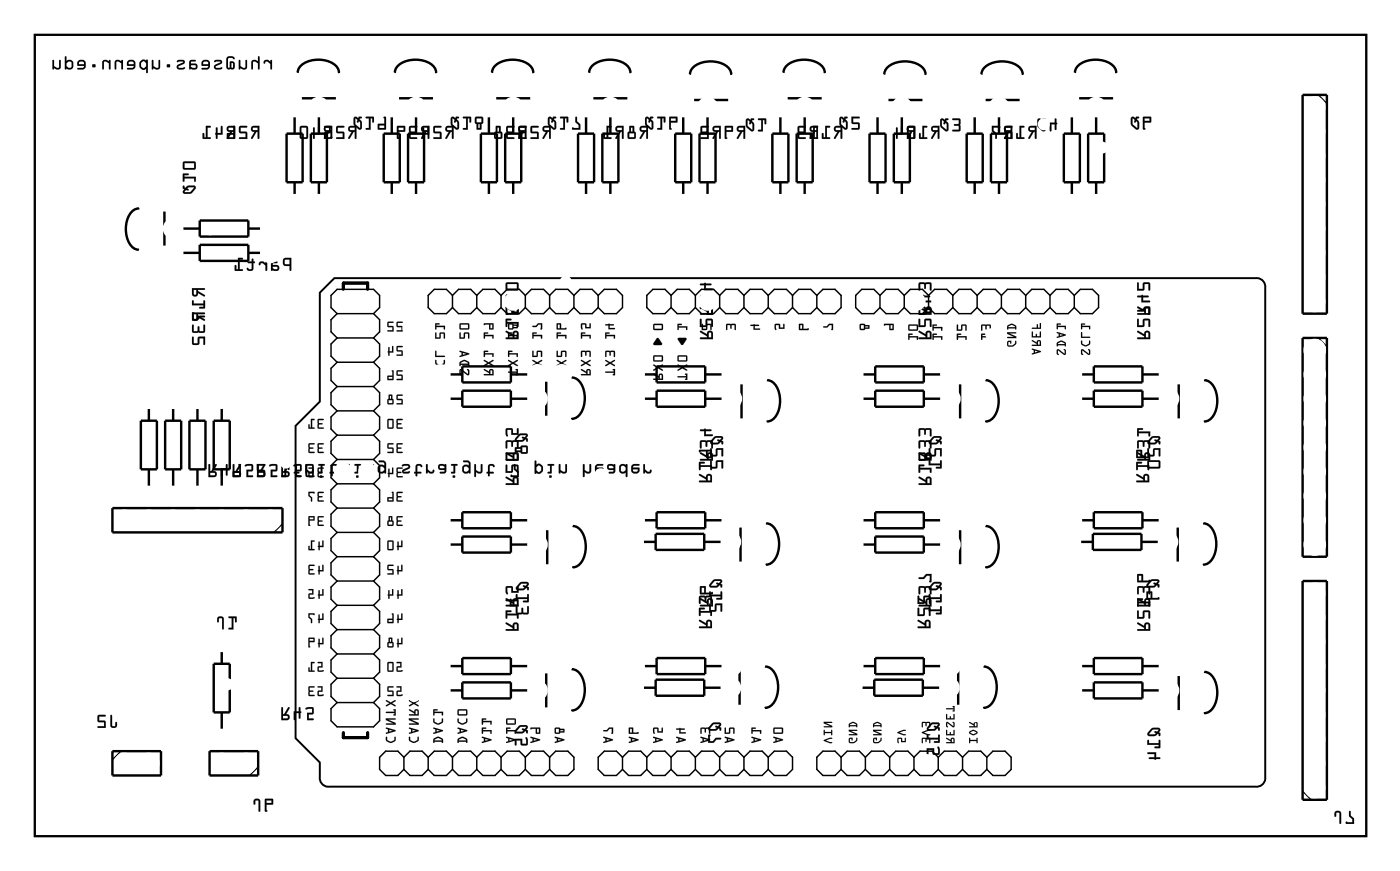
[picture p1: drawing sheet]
<svg xmlns="http://www.w3.org/2000/svg" width="146mm" height="91mm" viewBox="0 0 146 91" stroke-linecap="round" stroke-linejoin="round" font-family="sans-serif">
<path d="M3.6 3.6h139.3v83.8h-139.3zM33.4 30.6l1.6-1.5h96.3a.9 .9 0 0 1 1 1v51.1a.9 .9 0 0 1-1 1h-96.9a.9 .9 0 0 1-1-1v-1.5l-2.5-2.6v-32.6l2.5-2.5z" fill="none" stroke="#000" stroke-width=".2"/>
<path d="M3.6 3.6h139.3v83.8h-139.3z" fill="none" stroke="#000" stroke-width=".1"/>
<g fill="none" stroke="#000" stroke-width=".25">
<path d="M30 14h1.6v5h-1.6zM30.8 12.1v1.9M30.8 19v1.4M31.1 7.6a1.92 1.92 0 0 1 2.2-1.4 2.34 2.34 0 0 1 2.1 1v.4M31.6 10.3h3.5M32.5 14h1.7v5h-1.7zM33.3 12.1v1.9M33.3 19v1.4M40.1 14h1.7v5h-1.7zM41 12.1v1.9M41 19v1.4M41.3 7.6a1.92 1.92 0 0 1 2.2-1.4 2.34 2.34 0 0 1 2 1l.1 .4"/>
<path d="M41.7 10.3h3.6M42.7 14h1.6v5h-1.6zM43.5 12.1v1.9M43.5 19v1.4M50.3 14h1.7v5h-1.7zM51.1 12.1v1.9M51.1 19v1.4M51.5 7.6a1.92 1.92 0 0 1 2.1-1.4 2.34 2.34 0 0 1 2.1 1l.1 .4M51.9 10.3h3.5M52.8 14h1.7v5h-1.7zM53.7 12.1v1.9M53.7 19v1.4"/>
<path d="M60.4 14h1.7v5h-1.7zM61.3 12.1v1.9M61.3 19v1.4M61.6 7.6a1.92 1.92 0 0 1 2.2-1.4 2.34 2.34 0 0 1 2 1l.1 .4M62 10.3h3.6M63 14h1.7v5h-1.7zM63.8 12.1v1.9M63.8 19v1.4M70.6 14h1.7v5h-1.7zM71.4 12.1v1.9M71.4 19v1.4M72.2 7.7a1.92 1.92 0 0 1 2.1-1.3 2.34 2.34 0 0 1 2.1 1l.1 .4"/>
<path d="M72.6 10.4h3.5M73.1 14h1.7v5h-1.7zM74 12.1v1.9M74 19v1.4M80.8 14h1.6v5h-1.6zM81.6 12.1v1.9M81.6 19v1.4M81.9 7.6a1.92 1.92 0 0 1 2.2-1.4 2.34 2.34 0 0 1 2.1 1v.4M82.4 10.3h3.5M83.3 14h1.7v5h-1.7zM84.1 12.1v1.9M84.1 19v1.4"/>
<path d="M90.9 14h1.7v5h-1.7zM91.8 12.1v1.9M91.8 19v1.4M92.5 7.7a1.92 1.92 0 0 1 2.1-1.3 2.34 2.34 0 0 1 2.1 1l.1 .4M92.9 10.4h3.6M93.5 14h1.6v5h-1.6zM94.3 12.1v1.9M94.3 19v1.4M101.1 14h1.7v5h-1.7zM101.9 12.1v1.9M101.9 19v1.4M102.6 7.7a1.92 1.92 0 0 1 2.2-1.3 2.34 2.34 0 0 1 2.1 1v.4"/>
<path d="M103.1 10.4h3.5M103.6 14h1.7v5h-1.7zM104.5 12.1v1.9M104.5 19v1.4M111.2 14h1.7v5h-1.7zM112.1 12.1v1.9M112.1 19v1.4M112.4 7.6a1.92 1.92 0 0 1 2.2-1.4 2.34 2.34 0 0 1 2 1l.1 .4M112.8 10.3h3.6M113.8 14h1.7v5h-1.7zM114.6 12.1v1.9M114.6 19v1.4"/>
<path d="M136.2 9.9h2.6v22.9h-2.6zM14.5 21.8a1.38 1.38 0 0 0-1.2 1 2.99 2.99 0 0 0 .5 3l.3 .2 .4 .1M17.2 22.1v3.6M19.1 26.4h1.8M19.1 23.9h1.8M20.9 25.6h5.1v1.7h-5.1zM20.9 23h5.1v1.7h-5.1zM26 26.4h1.3M26 23.9h1.3M47 39.1h1.3M48.3 38.3h5.1v1.7h-5.1zM53.4 39.1h1.9"/>
<path d="M57.1 39.9v3.5M59.8 39.5a1.92 1.92 0 0 1 1.4 2.1 2.34 2.34 0 0 1-1 2.1l-.4 .1M67.3 39.1h1.4M68.7 38.3h5v1.7h-5zM73.7 39.1h1.9M80.3 39.7a1.92 1.92 0 0 1 1.3 2.2 2.34 2.34 0 0 1-1 2.1h-.4M90.2 39.1h1.3M91.5 38.3h5.1v1.7h-5.1zM96.6 39.1h1.8M103.1 39.7a1.92 1.92 0 0 1 1.3 2.2 2.34 2.34 0 0 1-.9 2.1h-.4M113 39.1h1.4M114.4 38.3h5.1v1.7h-5.1z"/>
<path d="M119.5 39.1h1.8M126 39.7a1.92 1.92 0 0 1 1.3 2.2 2.34 2.34 0 0 1-1 2.1h-.3M136.2 35.3h2.6v22.9h-2.6zM11.8 53.1h17.7v2.5h-17.7zM14.7 44h1.7v5h-1.7zM15.6 42.6v1.4M15.6 49v1.9M17.3 44h1.6v5h-1.6zM18.1 42.6v1.4M18.1 49v1.9M19.8 44h1.7v5h-1.7zM20.6 42.6v1.4"/>
<path d="M20.6 49v1.9M22.3 44h1.7v5h-1.7zM23.2 42.6v1.4M23.2 49v1.9M47 54.4h1.3M47 41.7h1.3M47 56.9h1.3M48.3 53.5h5.1v1.7h-5.1zM48.3 40.8h5.1v1.7h-5.1zM48.3 56.1h5.1v1.6h-5.1zM53.4 54.4h1.9M53.4 41.7h1.9"/>
<path d="M53.4 56.9h1.9M57.2 55.4v3.6M59.9 55a1.92 1.92 0 0 1 1.4 2.1 2.34 2.34 0 0 1-1 2.1l-.4 .1M67.2 56.6h1.4M67.3 54.4h1.4M67.3 41.7h1.4M68.6 55.8h5v1.7h-5zM68.7 40.8h5v1.7h-5zM68.7 53.5h5v1.7h-5zM73.6 56.6h1.9M73.7 54.4h1.9M73.7 41.7h1.9"/>
<path d="M77.4 55.1v3.6M77.5 40.2v3.5M80.2 54.7a1.92 1.92 0 0 1 1.3 2.2 2.34 2.34 0 0 1-1 2l-.4 .1M90.2 54.4h1.3M90.2 41.7h1.3M90.2 56.9h1.3M91.5 40.8h5.1v1.7h-5.1zM91.5 53.5h5.1v1.7h-5.1zM91.5 56.1h5.1v1.6h-5.1zM96.6 54.4h1.8M96.6 41.7h1.8M96.6 56.9h1.8"/>
<path d="M100.4 40.2v3.5M100.4 55.4v3.6M103.1 55a1.92 1.92 0 0 1 1.3 2.1 2.34 2.34 0 0 1-.9 2.1l-.4 .1M112.9 56.6h1.4M113 54.4h1.4M113 41.7h1.4M114.3 55.8h5.1v1.7h-5.1zM114.4 40.8h5.1v1.7h-5.1zM114.4 53.5h5.1v1.7h-5.1zM119.4 56.6h1.8M119.5 54.4h1.8M119.5 41.7h1.8"/>
<path d="M123.2 55.1v3.6M123.3 40.2v3.5M125.9 54.7a1.92 1.92 0 0 1 1.3 2.2 2.34 2.34 0 0 1-1 2l-.3 .1M11.8 78.5h5v2.5h-5zM21.9 78.5h5.1v2.5h-5.1zM22.3 69.4h1.7v5h-1.7zM23.2 68v1.4M23.2 74.4v1.9M47 69.6h1.3M47 72.1h1.3M48.3 68.8h5.1v1.6h-5.1zM48.3 71.3h5.1v1.7h-5.1z"/>
<path d="M53.4 69.6h1.9M53.4 72.1h1.9M57.1 70.4v3.5M59.8 69.9a1.92 1.92 0 0 1 1.4 2.2 2.34 2.34 0 0 1-1 2.1h-.4M67.2 71.9h1.4M67.3 69.6h1.4M68.6 71h5v1.7h-5zM68.7 68.8h5v1.6h-5zM73.6 71.9h1.9M73.7 69.6h1.9M77.3 70.1v3.5M80.1 69.7a1.92 1.92 0 0 1 1.3 2.1 2.34 2.34 0 0 1-1 2.1l-.4 .1"/>
<path d="M90.1 71.9h1.3M90.2 69.6h1.3M91.4 71h5.1v1.7h-5.1zM91.5 68.8h5.1v1.6h-5.1zM96.5 71.9h1.8M96.6 69.6h1.8M100.2 70.1v3.5M102.9 69.7a1.92 1.92 0 0 1 1.3 2.1 2.34 2.34 0 0 1-.9 2.1l-.4 .1M113 69.6h1.4M113 72.1h1.4M114.4 68.8h5.1v1.6h-5.1zM114.4 71.3h5.1v1.7h-5.1z"/>
<path d="M119.5 69.6h1.8M119.5 72.1h1.8M123.3 70.6v3.6M126 70.2a1.92 1.92 0 0 1 1.3 2.2 2.34 2.34 0 0 1-1 2l-.3 .1M136.2 60.7h2.6v22.9h-2.6z"/>
</g>
<path d="M137.9 9.9l.9 .9M137.9 35.3l.9 .9M29.5 54.7l-.9 .9M12.6 78.5l-.8 .9M27 80.1l-.9 .9M136.2 82.7l.9 .9" fill="none" stroke="#000" stroke-width=".13"/>
<path d="M35.9 30.2v-.6h2.5v.6M35.9 30.2v-.6h2.6v.6M35.9 76.6v.5h2.5v-.5M35.9 76.6v.5h2.6v-.5" fill="none" stroke="#000" stroke-width=".3"/>
<g fill="none" stroke="#000" stroke-width=".15">
<path d="M35.3 32.8l-.7-.7v-1.2l.7-.7h3.8l.6 .7v1.2l-.6 .7M35.3 32.8h3.8M35.3 32.8l-.7 .6v1.3l.7 .6M35.3 35.3l-.7 .6v1.3l.7 .7M35.3 37.9l-.7 .6v1.3l.7 .6M35.3 35.3h3.8M35.3 37.9h3.8M39.1 32.8l.6 .6v1.3l-.6 .6M39.1 35.3l.6 .6v1.3l-.6 .7M39.1 37.9l.6 .6v1.3l-.6 .6M47.3 30.9l-.6-.7h-1.3l-.6 .7v1.2l.6 .7h1.3l.6-.7M47.3 30.9v1.2"/>
<path d="M47.3 30.9l.7-.7h1.2l.7 .7M47.3 32.1l.7 .7h1.2l.7-.7M49.9 30.9v1.2M49.9 30.9l.6-.7h1.3l.6 .7M49.9 32.1l.6 .7h1.3l.6-.7M52.4 30.9v1.2M52.4 30.9l.6-.7h1.3l.6 .7M52.4 32.1l.6 .7h1.3l.6-.7M54.9 30.9v1.2M54.9 30.9l.7-.7h1.2l.7 .7M54.9 32.1l.7 .7h1.2l.7-.7M57.5 30.9v1.2"/>
<path d="M57.5 30.9l.6-.7h1.3l.6 .7M57.5 32.1l.6 .7h1.3l.6-.7M60 30.9v1.2M60 30.9l.7-.7h1.2l.7 .7M60 32.1l.7 .7h1.2l.7-.7M62.6 30.9l.6-.7h1.3l.6 .7v1.2l-.6 .7h-1.3l-.6-.7M62.6 30.9v1.2M70.2 30.9l-.7-.7h-1.2l-.7 .7v1.2l.7 .7h1.2l.7-.7M70.2 30.9v1.2M70.2 30.9l.6-.7h1.3l.6 .7M70.2 32.1l.6 .7h1.3l.6-.7M72.7 30.9v1.2"/>
<path d="M72.7 30.9l.7-.7h1.2l.7 .7M72.7 32.1l.7 .7h1.2l.7-.7M75.3 30.9v1.2M75.3 30.9l.6-.7h1.3l.6 .7M75.3 32.1l.6 .7h1.3l.6-.7M77.8 30.9v1.2M77.8 30.9l.6-.7h1.3l.6 .7M77.8 32.1l.6 .7h1.3l.6-.7M80.3 30.9v1.2M80.3 30.9l.7-.7h1.2l.7 .7M80.3 32.1l.7 .7h1.2l.7-.7M82.9 30.9v1.2"/>
<path d="M82.9 30.9l.6-.7h1.3l.6 .7M82.9 32.1l.6 .7h1.3l.6-.7M85.4 30.9l.7-.7h1.2l.7 .7v1.2l-.7 .7h-1.2l-.7-.7M85.4 30.9v1.2M92 30.9l-.6-.7h-1.3l-.6 .7v1.2l.6 .7h1.3l.6-.7M92 30.9l.7-.7h1.2l.7 .7M92 32.1l.7 .7h1.2l.7-.7M92 30.9v1.2M94.6 30.9l.6-.7h1.3l.6 .7M94.6 32.1l.6 .7h1.3l.6-.7M94.6 30.9v1.2M97.1 30.9l.6-.7h1.3l.6 .7"/>
<path d="M97.1 32.1l.6 .7h1.3l.6-.7M97.1 30.9v1.2M99.6 30.9l.7-.7h1.2l.7 .7M99.6 32.1l.7 .7h1.2l.7-.7M99.6 30.9v1.2M102.2 30.9l.6-.7h1.3l.6 .7M102.2 32.1l.6 .7h1.3l.6-.7M102.2 30.9v1.2M104.7 30.9l.7-.7h1.2l.7 .7M104.7 32.1l.7 .7h1.2l.7-.7M104.7 30.9v1.2M107.3 30.9l.6-.7h1.3l.6 .7"/>
<path d="M107.3 32.1l.6 .7h1.3l.6-.7M107.3 30.9v1.2M109.8 30.9l.6-.7h1.3l.6 .7M109.8 32.1l.6 .7h1.3l.6-.7M109.8 30.9v1.2M112.3 30.9l.7-.7h1.2l.7 .7v1.2l-.7 .7h-1.2l-.7-.7M112.3 30.9v1.2M35.3 42.9l-.7 .7v1.2l.7 .7M35.3 45.5l-.7 .6v1.3l.7 .6M35.3 48l-.7 .6v1.3l.7 .7M35.3 53.1l-.7 .6v1.3l.7 .6M35.3 58.2l-.7 .6v1.3l.7 .6"/>
<path d="M35.3 55.6l-.7 .7v1.2l.7 .7M35.3 40.4l-.7 .6v1.3l.7 .6M35.3 50.6l-.7 .6v1.3l.7 .6M35.3 40.4h3.8M35.3 42.9h3.8M35.3 45.5h3.8M35.3 48h3.8M35.3 50.6h3.8M35.3 53.1h3.8M35.3 55.6h3.8M35.3 58.2h3.8M39.1 40.4l.6 .6v1.3l-.6 .6"/>
<path d="M39.1 42.9l.6 .7v1.2l-.6 .7M39.1 45.5l.6 .6v1.3l-.6 .6M39.1 48l.6 .6v1.3l-.6 .7M39.1 50.6l.6 .6v1.3l-.6 .6M39.1 53.1l.6 .6v1.3l-.6 .6M39.1 55.6l.6 .7v1.2l-.6 .7M39.1 58.2l.6 .6v1.3l-.6 .6M35.3 73.4l-.7 .6v1.3l.7 .7h3.8l.6-.7v-1.3l-.6-.6M35.3 65.8l-.7 .6v1.3l.7 .6M35.3 63.3l-.7 .6v1.3l.7 .6M35.3 60.7l-.7 .6v1.3l.7 .7M35.3 68.3l-.7 .7v1.2l.7 .7"/>
<path d="M35.3 70.9l-.7 .6v1.3l.7 .6M35.3 60.7h3.8M35.3 63.3h3.8M35.3 65.8h3.8M35.3 68.3h3.8M35.3 70.9h3.8M35.3 73.4h3.8M39.1 68.3l.6 .7v1.2l-.6 .7M39.1 65.8l.6 .6v1.3l-.6 .6M39.1 60.7l.6 .6v1.3l-.6 .7M39.1 63.3l.6 .6v1.3l-.6 .6M39.1 70.9l.6 .6v1.3l-.6 .6"/>
<path d="M42.2 79.1l-.6-.6h-1.3l-.6 .6v1.3l.6 .6h1.3l.6-.6M42.2 79.1l.7-.6h1.2l.7 .6M42.2 79.1v1.3M44.8 79.1l.6-.6h1.3l.6 .6M44.8 79.1v1.3M47.3 79.1l.7-.6h1.2l.7 .6M47.3 79.1v1.3M49.9 79.1l.6-.6h1.3l.6 .6M49.9 79.1v1.3M52.4 79.1l.6-.6h1.3l.6 .6M52.4 79.1v1.3M54.9 79.1l.7-.6h1.2l.7 .6"/>
<path d="M54.9 79.1v1.3M57.5 79.1l.6-.6h1.3l.6 .6v1.3l-.6 .6h-1.3l-.6-.6M57.5 79.1v1.3M65.1 79.1l-.6-.6h-1.3l-.6 .6v1.3l.6 .6h1.3l.6-.6M65.1 79.1l.6-.6h1.3l.6 .6M65.1 79.1v1.3M67.6 79.1l.7-.6h1.2l.7 .6M67.6 79.1v1.3M70.2 79.1l.6-.6h1.3l.6 .6M70.2 79.1v1.3M72.7 79.1l.7-.6h1.2l.7 .6M72.7 79.1v1.3"/>
<path d="M75.3 79.1l.6-.6h1.3l.6 .6M75.3 79.1v1.3M77.8 79.1l.6-.6h1.3l.6 .6M77.8 79.1v1.3M80.3 79.1l.7-.6h1.2l.7 .6v1.3l-.7 .6h-1.2l-.7-.6M80.3 79.1v1.3M88 79.1l-.7-.6h-1.2l-.7 .6v1.3l.7 .6h1.2l.7-.6M88 79.1l.6-.6h1.3l.6 .6M88 79.1v1.3M90.5 79.1l.6-.6h1.3l.6 .6M90.5 79.1v1.3M93 79.1l.7-.6h1.2l.7 .6"/>
<path d="M93 79.1v1.3M95.6 79.1l.6-.6h1.3l.6 .6M95.6 79.1v1.3M98.1 79.1l.7-.6h1.2l.7 .6M98.1 79.1v1.3M100.7 79.1l.6-.6h1.3l.6 .6M100.7 79.1v1.3M103.2 79.1l.6-.6h1.3l.6 .6v1.3l-.6 .6h-1.3l-.6-.6M103.2 79.1v1.3M42.2 80.4l.7 .6h1.2l.7-.6M44.8 80.4l.6 .6h1.3l.6-.6M47.3 80.4l.7 .6h1.2l.7-.6"/>
<path d="M49.9 80.4l.6 .6h1.3l.6-.6M52.4 80.4l.6 .6h1.3l.6-.6M54.9 80.4l.7 .6h1.2l.7-.6M65.1 80.4l.6 .6h1.3l.6-.6M67.6 80.4l.7 .6h1.2l.7-.6M70.2 80.4l.6 .6h1.3l.6-.6M72.7 80.4l.7 .6h1.2l.7-.6M75.3 80.4l.6 .6h1.3l.6-.6M77.8 80.4l.6 .6h1.3l.6-.6M88 80.4l.6 .6h1.3l.6-.6M90.5 80.4l.6 .6h1.3l.6-.6M93 80.4l.7 .6h1.2l.7-.6"/>
<path d="M95.6 80.4l.6 .6h1.3l.6-.6M98.1 80.4l.7 .6h1.2l.7-.6M100.7 80.4l.6 .6h1.3l.6-.6"/>
</g>
<g fill="#000">
<path d="M68.7 35.4h.2l.3 .5v.1h-.9v-.1zM70.9 33.9h.4v.1h-.3v.1h.9v.4h-.2v-.3h-.7v.3h-.1zM70.9 35.3h.8l.1 .1-.5 .7-.4-.6zM73.4 33.9h.1v.5h.3l.1-.5 .4-.1 .1 .2v.5h-.1v-.5h-.3l-.1 .5h-.5zM76 33.9l.9-.1 .1 .2-.1 .5h-.1v-.5h-.3l-.1 .4v-.4h-.3v.4l-.1 .1zM78.5 34l.4-.1h.4v.2h-.4v.2h.5l.1 .1-.7 .1v-.4h-.3zM81 33.9l.5-.1 .1 .4h.3v-.3h.1v.5h-.5v-.4h-.4l.1 .4a.11 .11 0 0 1-.2 0 .11 .11 0 0 1 0-.1zM86.1 34.1h.4l.2-.3h.4v.7h-.2l.1-.5h-.3l-.2 .2h-.4z"/>
<path d="M23.8 13.2a.32 .32 0 0 0-.1 .4 .32 .32 0 0 0 .4 .2l-.4 .7h.1l.5-.7h.1v.6l.1 .1 .1-1.3zM23.9 13.4l.5-.1v.3h-.5zM22.6 13.3v.6l-.1 .1 .2 .5 .1-.4h.5v-.9h-.1h-.1v.7h-.3l-.1-.5zM21.5 13.2v1.1h-.1v-.3l-.2-.1v.6h.8v-.2h-.3v-1h.3v-.1z"/>
<path d="M23.8 13.2a.32 .32 0 0 0-.1 .4 .32 .32 0 0 0 .4 .2l-.4 .6a.1 .1 0 0 0 0 .1 .1 .1 0 0 0 .2 0l.4-.7h.1v.6a.1 .1 0 0 0 .1 .1 .1 .1 0 0 0 .1-.1v-1.3h-.6zM23.8 13.2h.8l-.1 1.3-.1-.1v-.6h-.1l-.4 .7h-.2l.4-.7a.31 .31 0 0 1-.4-.2 .31 .31 0 0 1 .1-.4zM23.9 13.4l.5-.1v.3h-.5zM23.9 13.4v.2h.5v-.3zM22.6 13.3v.6a.09 .09 0 0 0-.1 .1 .09 .09 0 0 0 .1 .1v.3a.1 .1 0 0 0 .1 .1 .1 .1 0 0 0 .1-.1v-.3h.5v-.9a.1 .1 0 0 0-.1-.1 .1 .1 0 0 0-.1 .1v.7h-.3v-.5zM22.6 13.3l.1 .1v.5h.4v-.7h.1h.1v.9h-.6v.3v.1l-.2-.5 .1-.1zM21.5 13.1v1.2h-.1v-.3a.1 .1 0 0 0-.1-.1 .1 .1 0 0 0-.1 .1v.5h.8a.1 .1 0 0 0 .1-.1 .1 .1 0 0 0-.1-.1h-.3v-1h.3a.1 .1 0 0 0 .1-.1 .1 .1 0 0 0-.1-.1zM21.5 13.2h.5v.1h-.3v1.1h.3v.1h-.8v-.6l.1 .1 .1 .4h.1z"/>
<path d="M26.3 13.2a.32 .32 0 0 0 0 .4 .32 .32 0 0 0 .3 .2l-.3 .7h.1l.4-.7h.1v.6l.2 .1v-1.3zM26.5 13.4l.4-.1v.3h-.4zM25 13.2v.6l.2 .1h.5v.4h-.6l-.1 .2h.9l-.1-.7h-.6v-.5h.6v-.1zM24.4 13.2v.7h-.7l.1 .6h.8v-1.3h-.1zM23.9 14.1h.5v.2h-.5z"/>
<path d="M26.3 13.2a.32 .32 0 0 0 0 .4 .32 .32 0 0 0 .3 .2l-.3 .6a.1 .1 0 0 0 0 .1 .1 .1 0 0 0 .1 0l.4-.7h.1v.6a.1 .1 0 0 0 .1 .1 .1 .1 0 0 0 .1-.1v-1.3h-.6zM26.3 13.2h.8v1.3l-.2-.1v-.6h-.1l-.4 .7h-.1l.3-.7a.31 .31 0 0 1-.3-.2 .31 .31 0 0 1 0-.4zM26.5 13.4l.4-.1v.3h-.4zM26.4 13.4l.1 .2h.4v-.3zM25 13.2v.7h.7v.4h-.6a.1 .1 0 0 0-.1 .1 .1 .1 0 0 0 .1 .1h.8l-.1-.7h-.6v-.5h.6a.1 .1 0 0 0 .1-.1 .1 .1 0 0 0-.1-.1zM25 13.2h.8v.1h-.6v.5h.6l.1 .7h-.9l.1-.1h.6v-.5h-.5l-.2-.1zM24.3 13.2l.1 .7h-.7l.1 .6h.8v-1.3h-.1zM24.4 13.2h.2v1.3h-.8v-.6h.6zM23.9 14.1h.5v.2h-.5zM23.9 14.1v.3h.5v-.3z"/>
<path d="M27.6 6.3v.2a.1 .1 0 0 0 0 .2 .11 .11 0 0 0 .1-.2l.3-.1 .3 .3v.5h.1v-.9h-.1v.2l-.3-.2zM27.6 6.3h.4l.3 .1v-.1a.09 .09 0 0 1 .1-.1 .09 .09 0 0 1 .1 .1v.9a.09 .09 0 0 1-.1 .1 .09 .09 0 0 1-.1-.1v-.5l-.3-.3-.3 .1a.11 .11 0 0 1-.1 .2 .1 .1 0 0 1 0-.2zM26.4 6.3l-.1 .2v.7h.1l.1-.7v-.1l.5 .2v.6h.1v-1.3h-.1v.5l-.4-.1zM26.4 6.3l.2-.1 .4 .2v-.4a.09 .09 0 0 1 .1-.1 .09 .09 0 0 1 .1 .1v1.2a.09 .09 0 0 1-.1 .1 .09 .09 0 0 1-.1-.1v-.6l-.3-.2-.2 .1v.7a.09 .09 0 0 1-.1 .1 .09 .09 0 0 1-.1-.1v-.7zM25 6.3v.9l.1 .1v-.2l.2 .1a.35 .35 0 0 0 .5-.2v-.7h-.1v.7l-.1 .1-.5-.2v-.6zM25 6.3h.1v.6l.3 .2 .3-.1v-.7a.09 .09 0 0 1 .1-.1 .09 .09 0 0 1 0 .1v.7a.4 .4 0 0 1-.3 .3 .4 .4 0 0 1-.4-.2v.1a.09 .09 0 0 1 0 .1 .09 .09 0 0 1-.1-.1zM23.8 6l-.1 .2v.8a.27 .27 0 0 0 .1 .2 .27 .27 0 0 0 .3 0l.2 .1 .2-.1 .1-.5a.31 .31 0 0 0-.3-.3 .31 .31 0 0 0-.3 .1v.5l-.1 .1-.1-.1 .1-.9 .1-.1 .3 .1a.12 .12 0 0 0 .1 .1 .12 .12 0 0 0 .2-.1l-.1-.1a.59 .59 0 0 0-.7 0zM23.8 6l.4-.1 .3 .1v.2l-.3-.1h-.3l-.1 .9 .1 .1 .1-.1v-.5a.34 .34 0 0 1 .6 .2l-.1 .4-.1 .2-.3-.1-.2 .1-.2-.1v-.2v-.8zM24.2 6.6h.2l-.1 .5-.1-.1zM24.2 6.6v.4l.1 .1 .1-.5zM22.4 6.4a.12 .12 0 0 0 .1 .1 .12 .12 0 0 0 .1-.1l.5 .1-.6 .2a.28 .28 0 0 0-.1 .4 .28 .28 0 0 0 .2 .2l.5-.1 .1-.1a.1 .1 0 0 0 0-.1 .1 .1 0 0 0-.1 .1h-.5l-.1-.1 .6-.3a.23 .23 0 0 0 .1-.3 .23 .23 0 0 0-.2-.1h-.4zM22.4 6.4a.69 .69 0 0 1 .8-.1v.2v.2l-.7 .3 .1 .1h.5a.1 .1 0 0 1 .1-.1 .1 .1 0 0 1 0 .2l-.6 .1a.28 .28 0 0 1-.2-.2 .28 .28 0 0 1 .1-.4l.6-.2-.5-.1a.11 .11 0 0 1-.2 .1 .1 .1 0 0 1 0-.1zM21.2 6.4l-.1 .2v.3h.7l-.1 .2h-.6v.1h.7l.2-.3-.1-.5-.3-.1zM21.2 6.4l.2-.1h.4l.2 .2v.4l-.3 .4h-.5a.09 .09 0 0 1-.1-.1 .09 .09 0 0 1 .1-.1h.5l.1-.2h-.7v-.3zM21.3 6.5l.4-.1 .1 .3h-.6zM21.3 6.5l-.1 .2h.6l-.1-.3zM19.9 6.3l-.1 .2v.7l.6 .1a.32 .32 0 0 0 .3-.3 .32 .32 0 0 0-.3-.4h-.4v-.1v-.1h.4v-.1zM19.9 6.3l.5-.1a.09 .09 0 0 1 .1 .1 .09 .09 0 0 1-.1 .1h-.4v.2h.4a.33 .33 0 0 1 .3 .4 .33 .33 0 0 1-.3 .3l-.6-.1v-.7zM20 6.8h.4l.1 .2-.4 .1-.1-.1zM20 6.8v.2l.1 .1 .4-.1-.1-.2zM18.5 6.4a.12 .12 0 0 0 .1 .1 .12 .12 0 0 0 .1-.1l.5 .1-.6 .2a.28 .28 0 0 0-.1 .4 .28 .28 0 0 0 .2 .2l.5-.1 .1-.1a.1 .1 0 0 0 0-.1 .1 .1 0 0 0-.1 .1h-.5v-.1l.5-.3a.23 .23 0 0 0 .1-.3 .23 .23 0 0 0-.2-.1h-.4zM18.5 6.4a.69 .69 0 0 1 .8-.1v.2v.2l-.6 .3v.1h.5a.1 .1 0 0 1 .1-.1 .1 .1 0 0 1 0 .2l-.6 .1a.28 .28 0 0 1-.2-.2 .28 .28 0 0 1 .1-.4l.6-.2-.5-.1a.11 .11 0 0 1-.2 .1 .1 .1 0 0 1 0-.1zM17.5 6.7v.3h.3v-.3zM17.5 6.7h.3v.3h-.3zM15.9 6.3v.9l.1 .1v-.2l.2 .1a.35 .35 0 0 0 .5-.2v-.7h-.1v.7l-.1 .1-.5-.2v-.6zM15.9 6.3h.1v.6l.3 .2 .3-.1v-.7a.09 .09 0 0 1 .1-.1 .09 .09 0 0 1 0 .1v.7a.4 .4 0 0 1-.3 .3 .4 .4 0 0 1-.4-.2v.1a.09 .09 0 0 1 0 .1 .09 .09 0 0 1-.1-.1zM14.7 6.4l-.1 .2v.4l.3 .3h.2l.2-.1v.4l.1 .1 .1-.1v-1.3a.11 .11 0 0 0-.2-.1 .1 .1 0 0 0 0 .2l-.3-.2zM14.7 6.4l.3-.2 .3 .2a.1 .1 0 0 1 0-.2 .11 .11 0 0 1 .2 .1v1.3a.09 .09 0 0 1-.1 .1 .09 .09 0 0 1-.1-.1v-.4l-.2 .1-.3-.1a.61 .61 0 0 1-.2-.7zM14.8 6.5l.2-.1 .3 .2v.3l-.2 .2-.3-.2zM14.8 6.6v.3l.3 .2 .2-.2v-.3l-.3-.2zM13.4 6.4l-.1 .2v.3h.7l-.1 .2h-.6v.1h.7l.2-.3-.1-.5-.3-.1zM13.4 6.4l.2-.1h.4l.2 .2v.4l-.3 .4h-.5a.09 .09 0 0 1-.1-.1 .09 .09 0 0 1 .1-.1h.5l.1-.2h-.7v-.3zM13.5 6.5l.4-.1 .1 .3h-.6zM13.5 6.5l-.1 .2h.6l-.1-.3zM12.1 6.3l-.1 .2v.7h.2v-.7l.1-.1 .4 .2v.6h.1v-.9h-.1v.1l-.3-.1zM12.1 6.3l.3-.1 .3 .2v-.1a.09 .09 0 0 1 .1-.1 .09 .09 0 0 1 .1 .1v.9a.09 .09 0 0 1-.1 .1 .09 .09 0 0 1-.1-.1v-.6l-.3-.2-.2 .1v.7a.09 .09 0 0 1-.1 .1 .09 .09 0 0 1-.1-.1v-.7zM10.8 6.3l-.1 .2v.7h.2v-.7l.1-.1 .4 .2v.6h.1v-.9h-.1v.1l-.3-.1zM10.8 6.3l.3-.1 .3 .2v-.1a.09 .09 0 0 1 .1-.1 .09 .09 0 0 1 .1 .1v.9a.09 .09 0 0 1-.1 .1 .09 .09 0 0 1-.1-.1v-.6l-.3-.2-.2 .1v.7a.09 .09 0 0 1-.1 .1 .09 .09 0 0 1-.1-.1v-.7zM9.7 6.7v.3h.3v-.3zM9.7 6.7h.3v.3h-.3zM8.2 6.4l-.1 .2v.3h.7l-.1 .2h-.6v.1h.7l.2-.3-.1-.5-.3-.1zM8.2 6.4l.2-.1h.4l.2 .2v.4l-.3 .4h-.5a.09 .09 0 0 1-.1-.1 .09 .09 0 0 1 .1-.1h.5l.1-.2h-.7v-.3zM8.3 6.5l.4-.1 .1 .3h-.5zM8.3 6.5v.2h.5l-.1-.3zM6.8 5.9v1.3l.1 .1 .1-.2 .1 .2 .3-.1 .2-.1v-.7l-.3-.1-.3 .1-.1-.5zM6.8 5.9h.1l.1 .5 .1-.1h.3l.3 .2v.4l-.1 .3-.2 .1-.4-.1a.09 .09 0 0 1-.1 .1 .09 .09 0 0 1-.1-.1zM7 6.6l.2-.2 .2 .1 .1 .5-.3 .1-.2-.2zM7 6.6v.3l.2 .2 .3-.1v-.5l-.3-.1zM5.5 6.3v.9l.1 .1 .1-.2 .1 .1a.35 .35 0 0 0 .6-.2l-.1-.7h-.1v.7l-.1 .1-.4-.2-.1-.6zM5.5 6.3h.2v.6l.3 .2 .2-.1v-.7a.09 .09 0 0 1 .1-.1 .09 .09 0 0 1 .1 .1v.7a.4 .4 0 0 1-.4 .3 .4 .4 0 0 1-.3-.2v.1a.09 .09 0 0 1-.1 .1 .09 .09 0 0 1-.1-.1z"/>
<path d="M27.6 6.3v.2a.1 .1 0 0 0 0 .2 .11 .11 0 0 0 .1-.2l.3-.1 .3 .3v.5a.09 .09 0 0 0 .1 .1 .09 .09 0 0 0 .1-.1v-.9a.09 .09 0 0 0-.1 0 .09 .09 0 0 0-.1 0v.1l-.3-.1zM26.4 6.3l-.1 .2v.7h.1l.1-.7v-.1l.5 .2v.6a.09 .09 0 0 0 .1 .1 .09 .09 0 0 0 .1-.1l-.1-1.3h-.1v.5l-.4-.1zM25 6.3v.9a.09 .09 0 0 0 .1 .1 .09 .09 0 0 0 0-.1v-.1a.4 .4 0 0 0 .4 .2 .4 .4 0 0 0 .3-.3v-.7h-.1v.7l-.1 .1-.5-.2v-.6zM23.8 6l-.1 .2v.8v.2l.2 .1 .2-.1 .3 .1 .1-.2 .1-.4a.31 .31 0 0 0-.3-.3 .31 .31 0 0 0-.3 .1v.5l-.1 .1-.1-.1 .1-.9h.1h.3a.12 .12 0 0 0 .1 .1 .12 .12 0 0 0 .2-.1l-.1-.1a.59 .59 0 0 0-.7 0zM24.2 6.6h.2l-.1 .5-.1-.1zM22.4 6.4a.1 .1 0 0 0 0 .1 .11 .11 0 0 0 .2-.1l.5 .1-.6 .2a.28 .28 0 0 0-.1 .4 .28 .28 0 0 0 .2 .2l.6-.1a.12 .12 0 0 0 0-.2 .12 .12 0 0 0-.2 .1h-.4l-.1-.1 .6-.3a.23 .23 0 0 0 .1-.3 .23 .23 0 0 0-.2-.1h-.4zM21.2 6.4l-.1 .2v.3h.7l-.1 .2h-.5a.09 .09 0 0 0-.1 .1 .09 .09 0 0 0 .1 .1h.5l.3-.4v-.4l-.2-.2h-.4zM21.3 6.5l.4-.1 .1 .3h-.6zM19.9 6.3l-.1 .2v.7l.6 .1a.32 .32 0 0 0 .3-.3 .32 .32 0 0 0-.3-.4h-.4v-.2h.4a.09 .09 0 0 0 .1-.1 .09 .09 0 0 0-.1 0zM20 6.8h.4l.1 .2-.4 .1-.1-.1zM18.5 6.4a.1 .1 0 0 0 0 .1 .11 .11 0 0 0 .2-.1l.5 .1-.6 .2a.28 .28 0 0 0-.1 .4 .28 .28 0 0 0 .2 .2l.6-.1a.12 .12 0 0 0 0-.2 .12 .12 0 0 0-.2 .1h-.4v-.1l.5-.3a.23 .23 0 0 0 .1-.3 .23 .23 0 0 0-.2-.1h-.4zM17.5 6.7v.3h.3v-.3zM15.9 6.3v.9a.09 .09 0 0 0 .1 .1 .09 .09 0 0 0 0-.1v-.1a.4 .4 0 0 0 .4 .2 .4 .4 0 0 0 .3-.3v-.7h-.1v.7l-.1 .1-.5-.2v-.6zM14.7 6.4l-.1 .1a.55 .55 0 0 0 .4 .8l.3-.1v.4h.2v-1.3a.11 .11 0 0 0-.2-.1 .1 .1 0 0 0 0 .2l-.3-.2zM14.8 6.6l.2-.2 .3 .2v.3l-.2 .2-.3-.2zM13.4 6.4l-.1 .2v.3h.7l-.1 .2h-.5a.09 .09 0 0 0-.1 .1 .09 .09 0 0 0 .1 .1h.5l.3-.4v-.4l-.2-.2h-.4zM13.5 6.5l.4-.1 .1 .3h-.6zM12.1 6.3l-.1 .2v.7h.2v-.7l.1-.1 .4 .2v.6a.09 .09 0 0 0 .1 .1 .09 .09 0 0 0 .1-.1v-.9a.09 .09 0 0 0-.1 0 .09 .09 0 0 0-.1 0v.1l-.3-.1zM10.8 6.3l-.1 .2v.7h.2v-.7l.1-.1 .4 .2v.6a.09 .09 0 0 0 .1 .1 .09 .09 0 0 0 .1-.1v-.9a.09 .09 0 0 0-.1 0 .09 .09 0 0 0-.1 0v.1l-.3-.1zM9.7 6.7v.3h.3v-.3zM8.2 6.4l-.1 .2v.3h.7l-.1 .2h-.5a.09 .09 0 0 0-.1 .1 .09 .09 0 0 0 .1 .1h.5l.3-.4v-.4l-.2-.2h-.4zM8.3 6.5l.4-.1 .1 .3h-.5zM6.8 5.9v1.3a.09 .09 0 0 0 .1 .1 .09 .09 0 0 0 .1-.1l.2 .1 .4-.1 .1-.3v-.4a.42 .42 0 0 0-.6-.2l-.1 .1-.1-.5zM7 6.6l.2-.2 .2 .1 .1 .5-.3 .1-.2-.2zM5.5 6.3v.9a.09 .09 0 0 0 .1 .1 .09 .09 0 0 0 .1-.1v-.1a.4 .4 0 0 0 .3 .2 .4 .4 0 0 0 .4-.3l-.1-.7h-.1v.7l-.1 .1-.4-.2-.1-.6z"/>
<path d="M33.9 13.2a.32 .32 0 0 0 0 .4 .32 .32 0 0 0 .3 .2l-.3 .7h.1l.4-.7h.2v.6l.1 .1v-1.3zM34.1 13.4l.5-.1v.3h-.5zM32.8 13.3l-.1 .6-.1 .1 .2 .5h.1v-.4h.5v-.9h-.1v.7h-.4v-.5zM31.4 13.2v1.2l.1 .1h.6l.1-.2v-1l-.2-.1zM31.5 13.3h.5v1h-.5z"/>
<path d="M33.9 13.2a.32 .32 0 0 0 0 .4 .32 .32 0 0 0 .3 .2l-.3 .6a.1 .1 0 0 0 0 .1 .1 .1 0 0 0 .1 0l.4-.7h.2v.6a.1 .1 0 0 0 0 .1 .1 .1 0 0 0 .1-.1v-1.3h-.6zM34 13.2h.7v1.3l-.1-.1v-.6h-.2l-.4 .7h-.1l.3-.7a.31 .31 0 0 1-.3-.2 .31 .31 0 0 1 .1-.4zM34.1 13.4l.5-.1v.3h-.5zM34.1 13.4v.2h.5v-.3zM32.8 13.3l-.1 .6a.09 .09 0 0 0-.1 .1 .09 .09 0 0 0 .1 .1v.3a.1 .1 0 0 0 .1 .1 .1 .1 0 0 0 .1-.1v-.3h.5v-.9a.1 .1 0 0 0-.1-.1 .1 .1 0 0 0-.1 .1l.1 .7h-.4v-.5zM32.8 13.3l.1 .1v.5h.4v-.7h.1v.9h-.5v.3l-.1 .1-.1-.5v-.1zM31.4 13.2l-.1 1.2 .2 .1h.6l.1-.2v-1l-.2-.2zM31.4 13.2h.6l.2 .1v1l-.1 .2h-.6l-.1-.1zM31.5 13.3h.5v1h-.5zM31.5 13.3v1.1h.5v-1.1z"/>
<path d="M37 12.3a.92 .92 0 0 0 .5 1.2h.2l.1-.1v-.6l-.2-.3v-.1h.2a.1 .1 0 0 0 .1-.1 .1 .1 0 0 0-.1-.1h-.3v.2l-.2-.2zM37 12.3l.3-.1 .2 .2v-.2h.3v.1l-.2 .1v.1l.2 .2v.6a.21 .21 0 0 1-.1 .2 .21 .21 0 0 1-.2 0l-.4-.3a.97 .97 0 0 1-.1-.9zM37.2 12.4l.2 .1-.1 .2a.11 .11 0 0 0 .2 .1 .11 .11 0 0 0 0-.1l.2 .1-.1 .6-.4-.4zM37.2 12.4v.6l.4 .4 .1-.6a.14 .14 0 0 0-.1-.2 .14 .14 0 0 0-.2 .2l-.1-.1 .1-.2zM38.3 12.2v.2h.3v1h-.3a.1 .1 0 0 0-.1 .1 .1 .1 0 0 0 .1 .1h.5v-1.2h.1v.3a.1 .1 0 0 0 .1 .1 .1 .1 0 0 0 .1-.1v-.5zM38.3 12.2l.8 .1-.1 .5h-.1v-.4h-.2l.1 1.2-.5-.1v-.1h.3v-1h-.3zM40.1 12.2l.1 .7-.7 .1v.6l.9-.1v-1.2l-.1-.1zM40.1 12.2l.3 .1v1.2h-.8l-.1-.5 .7-.1zM39.7 13.1h.5v.3h-.5zM39.7 13.1v.3h.5v-.3z"/>
<path d="M37 12.3a.91 .91 0 0 0 .6 1.3l.2-.2v-.6l-.2-.3 .2-.3h-.3v.2l-.2-.2zM37.2 12.4l.2 .1-.1 .2a.11 .11 0 0 0 .2 .1 .11 .11 0 0 0 0-.1l.2 .1-.1 .6-.4-.4zM38.3 12.2v.2h.3v1h-.3l-.1 .1 .6 .1v-1.2h.1v.4h.2v-.6zM40.1 12.2l.1 .7-.7 .1 .1 .5h.8v-1.2l-.1-.1zM39.7 13.1h.5v.3h-.5z"/>
<path d="M36.5 13.2a.32 .32 0 0 0-.1 .4 .32 .32 0 0 0 .4 .2l-.4 .7h.1l.5-.7h.1v.6l.1 .1 .1-1.3zM36.6 13.4l.5-.1v.3h-.5zM35.2 13.2v.6l.1 .1h.5v.4h-.6v.2h.8v-.7h-.7v-.5h.6l.1-.1zM33.9 13.2v.1h.5v.4l-.5 .1v.6l.2 .1h.4a.15 .15 0 0 0 .2 0 .15 .15 0 0 0-.1-.2h-.5v-.4h.5v-.7z"/>
<path d="M36.5 13.2a.32 .32 0 0 0-.1 .4 .32 .32 0 0 0 .4 .2l-.4 .6a.1 .1 0 0 0 0 .1 .1 .1 0 0 0 .2 0l.4-.7h.1v.6a.1 .1 0 0 0 .1 .1 .1 .1 0 0 0 .1-.1v-1.3h-.6zM36.5 13.2h.8l-.1 1.3-.1-.1v-.6h-.1l-.4 .7h-.2l.4-.7a.31 .31 0 0 1-.4-.2 .31 .31 0 0 1 .1-.4zM36.6 13.4l.5-.1v.3h-.5zM36.6 13.4v.2h.5v-.3zM35.2 13.2v.7h.6v.4h-.6a.1 .1 0 0 0-.1 .1 .1 .1 0 0 0 .1 .1h.8v-.7h-.7v-.5h.6a.1 .1 0 0 0 .1-.1 .1 .1 0 0 0-.1-.1zM35.2 13.2h.8l-.1 .1h-.6v.5h.7v.7h-.8v-.1h.6v-.5h-.5l-.1-.1zM33.9 13.2v.1h.5v.4l-.5 .1v.6l.2 .1 .6-.1a.1 .1 0 0 0 .1-.1 .1 .1 0 0 0-.2 0h-.5v-.4h.5v-.8zM33.9 13.2h.7v.7h-.5v.5l.6-.1v.1l-.6 .1-.2-.1v-.6h.5v-.5h-.5z"/>
<path d="M44.1 13.2a.32 .32 0 0 0-.1 .4 .32 .32 0 0 0 .4 .2l-.4 .7h.2l.4-.7h.1v.6l.1 .1 .1-1.3zM44.2 13.4l.5-.1v.3h-.4zM42.8 13.2v1.2l.1 .1h.7v-.2h-.7l.1-.3 .4-.1 .1-.1h-.1l-.4-.1-.1-.4h.6l.1-.1zM41.5 13.2v1.2l.2 .1 .1-.1-.1-.1v-.5h.6l.1-.6h-.1zM41.7 13.3h.5v.3h-.5z"/>
<path d="M44.1 13.2a.32 .32 0 0 0-.1 .4 .32 .32 0 0 0 .4 .2l-.4 .6a.1 .1 0 0 0 .1 .1 .1 .1 0 0 0 .1 0l.4-.7h.1v.6a.1 .1 0 0 0 .1 .1 .1 .1 0 0 0 .1-.1v-1.3h-.6zM44.1 13.2h.8l-.1 1.3-.1-.1v-.6h-.1l-.4 .7h-.2l.4-.7a.31 .31 0 0 1-.3-.2 .31 .31 0 0 1 0-.4zM44.2 13.4l.5-.1v.3h-.4zM44.2 13.4l.1 .2h.4v-.3zM42.8 13.2v1.2l.1 .1h.6a.1 .1 0 0 0 .1-.1 .1 .1 0 0 0-.1-.1h-.6l.1-.3 .4-.1a.1 .1 0 0 0 .1-.1 .1 .1 0 0 0-.1-.1h-.4l-.1-.4h.6a.1 .1 0 0 0 .1-.1 .1 .1 0 0 0-.1-.1zM42.8 13.2h.8l-.1 .1h-.6l.1 .4 .4 .1h.1l-.1 .1h-.4l-.1 .5h.7v.1h-.7l-.1-.1zM41.5 13.2v1.2l.2 .1a.09 .09 0 0 0 .1-.1 .09 .09 0 0 0-.1-.1v-.5h.7v-.6l-.1-.1zM41.5 13.2h.8h.1l-.1 .5-.6 .1v.6h.1l-.1 .1-.2-.1zM41.7 13.3h.5v.3h-.5zM41.7 13.3v.3h.5v-.3z"/>
<path d="M47.2 12.3a.92 .92 0 0 0 .4 1.2h.3l.1-.1v-.6l-.2-.3v-.1h.1a.1 .1 0 0 0 .1-.1 .1 .1 0 0 0-.1-.1h-.2l-.1 .2-.2-.2zM47.2 12.3l.2-.1 .2 .2 .1-.2h.3v.1l-.2 .1-.1 .1 .3 .2v.6a.21 .21 0 0 1-.1 .2 .21 .21 0 0 1-.2 0l-.4-.3a.97 .97 0 0 1-.1-.9zM47.3 12.4l.2 .1v.2a.11 .11 0 0 0 .1 .1 .11 .11 0 0 0 .1-.1l.1 .1v.6l-.5-.4zM47.3 12.4v.6l.5 .4v-.6a.14 .14 0 0 0-.1-.2 .14 .14 0 0 0-.1 .2l-.1-.1 .1-.2zM48.4 12.2v.2h.3v1h-.2a.1 .1 0 0 0-.1 .1 .1 .1 0 0 0 .1 .1h.4v-1.2h.2v.3a.1 .1 0 0 0 .1 .1 .1 .1 0 0 0 .1-.1l-.1-.5zM48.4 12.2l.9 .1-.1 .5h-.1v-.4h-.2v1.2l-.5-.1 .1-.1h.3v-1h-.3zM49.7 12.2l-.1 .6 .2 .2v.5l.5 .1 .1-.6 .1-.2v-.5l-.1-.1zM49.7 12.3l.7-.1 .1 .1v.5l-.2 .2v.5h-.5v-.5l-.1-.2zM49.8 12.4h.6v.4h-.6zM49.8 12.4v.4h.6v-.4zM50 13h.2v.4h-.2zM50 13v.4h.2v-.4z"/>
<path d="M47.2 12.3h-.1a.91 .91 0 0 0 .7 1.3l.2-.2v-.6l-.2-.3 .2-.3h-.3l-.1 .2-.2-.2zM47.3 12.4l.2 .1v.2a.11 .11 0 0 0 .1 .1 .11 .11 0 0 0 .1-.1l.1 .1v.6l-.5-.4zM48.4 12.2v.2h.3v1h-.3v.1l.5 .1v-1.2h.2v.4h.1l.1-.6zM49.7 12.2v.6l.1 .2v.5h.5l.1-.5 .1-.2v-.5l-.1-.1zM49.8 12.4h.6v.4h-.6zM50 13h.2v.4h-.2z"/>
<path d="M46.6 13.2a.32 .32 0 0 0 0 .4 .32 .32 0 0 0 .3 .2l-.3 .7h.1l.4-.7h.2v.6l.1 .1v-1.3zM46.8 13.4l.5-.1v.3h-.5zM45.4 13.2l-.1 .6 .2 .1h.5v.4h-.6l-.1 .2h.9l-.1-.7h-.6v-.5h.6l.1-.1zM44.2 13.3v.6l-.1 .1 .2 .5 .1-.4h.5v-.9h-.1h-.1v.7h-.3l-.1-.5z"/>
<path d="M46.6 13.2a.32 .32 0 0 0 0 .4 .32 .32 0 0 0 .3 .2l-.3 .6a.1 .1 0 0 0 0 .1 .1 .1 0 0 0 .1 0l.4-.7h.2v.6a.1 .1 0 0 0 0 .1 .1 .1 0 0 0 .1-.1v-1.3h-.6zM46.7 13.2h.7v1.3l-.1-.1v-.6h-.2l-.4 .7h-.1l.3-.7a.31 .31 0 0 1-.3-.2 .31 .31 0 0 1 .1-.4zM46.8 13.4l.5-.1v.3h-.5zM46.8 13.4v.2h.5v-.3zM45.4 13.2v.7h.6v.4h-.6a.1 .1 0 0 0-.1 .1 .1 .1 0 0 0 .1 .1h.8l-.1-.7h-.6v-.5h.6a.1 .1 0 0 0 .1-.1 .1 .1 0 0 0-.1-.1zM45.4 13.2h.8l-.1 .1h-.6v.5h.6l.1 .7h-.9l.1-.1h.6v-.5h-.5l-.2-.1zM44.2 13.3v.6a.09 .09 0 0 0-.1 .1 .09 .09 0 0 0 .1 .1v.3a.1 .1 0 0 0 .1 .1 .1 .1 0 0 0 .1-.1v-.3h.5v-.9a.1 .1 0 0 0-.1-.1 .1 .1 0 0 0-.1 .1v.7h-.3v-.5zM44.2 13.3l.1 .1v.5h.4v-.7h.1h.1v.9h-.6v.3v.1l-.2-.5 .1-.1z"/>
<path d="M54.3 13.2a.32 .32 0 0 0-.1 .4 .32 .32 0 0 0 .4 .2l-.4 .7h.1l.5-.7h.1v.6l.1 .1 .1-1.3zM54.4 13.4l.5-.1v.3h-.5zM53 13.2l-.1 1.2 .2 .1h.6v-.2h-.6v-.3l.5-.1v-.1l-.5-.1v-.4h.6l.1-.1zM51.9 13.2l-.1 .5-.1 .2v.5l.1 .1h.6l.1-.2v-.4l-.1-.2v-.5zM51.8 13.9h.6v.4h-.6zM52 13.3h.2v.4h-.2z"/>
<path d="M54.3 13.2a.32 .32 0 0 0-.1 .4 .32 .32 0 0 0 .4 .2l-.4 .6a.1 .1 0 0 0 0 .1 .1 .1 0 0 0 .2 0l.4-.7h.1v.6a.1 .1 0 0 0 .1 .1 .1 .1 0 0 0 .1-.1v-1.3h-.6zM54.3 13.2h.8l-.1 1.3-.1-.1v-.6h-.1l-.4 .7h-.2l.4-.7a.31 .31 0 0 1-.4-.2 .31 .31 0 0 1 .1-.4zM54.4 13.4l.5-.1v.3h-.5zM54.4 13.4v.2h.5v-.3zM53 13.2l-.1 1.2 .2 .1h.6a.1 .1 0 0 0 .1-.1 .1 .1 0 0 0-.1-.1h-.6v-.3l.4-.1a.1 .1 0 0 0 .1-.1 .1 .1 0 0 0-.1-.1h-.4v-.4h.6a.1 .1 0 0 0 .1-.1 .1 .1 0 0 0-.1-.1zM53 13.2h.8l-.1 .1h-.6v.4l.5 .1v.1h-.5v.5h.6v.1h-.6l-.2-.1zM51.9 13.2l-.1 .5-.1 .2v.5l.1 .1h.6l.1-.2v-.4l-.1-.2v-.5zM51.9 13.2h.4v.6l.2 .1v.4l-.1 .2h-.6l-.1-.1v-.5l.1-.1zM51.8 13.9h.6v.4h-.6zM51.8 13.9v.5h.6v-.5zM52 13.3h.2v.4h-.2zM52 13.3v.5h.2v-.5z"/>
<path d="M57.4 12.3a.92 .92 0 0 0 .4 1.2h.2l.2-.1v-.6l-.3-.3 .1-.1h.1a.1 .1 0 0 0 .1-.1 .1 .1 0 0 0-.1-.1h-.3v.2l-.2-.2zM57.4 12.3l.2-.1 .2 .2v-.2h.3v.1l-.1 .1-.1 .1 .2 .2 .1 .6a.21 .21 0 0 1-.2 .2 .21 .21 0 0 1-.2 0l-.4-.3a.97 .97 0 0 1-.1-.9zM57.5 12.4l.2 .1-.1 .2a.11 .11 0 0 0 .2 .1 .11 .11 0 0 0 .1-.1l.1 .1-.1 .6-.4-.4zM57.5 12.4v.6l.4 .4 .1-.6a.14 .14 0 0 0-.1-.2 .14 .14 0 0 0-.2 .2l-.1-.1 .1-.2zM58.6 12.2v.2h.3v1h-.3a.1 .1 0 0 0-.1 .1 .1 .1 0 0 0 .1 .1h.5v-1.2h.1v.3a.1 .1 0 0 0 .1 .1 .1 .1 0 0 0 .1-.1v-.5zM58.6 12.2l.8 .1v.5h-.1v-.4h-.2v1.2l-.5-.1v-.1h.3v-1h-.3zM60.2 12.2v.6l.3 .3v.3h-.5l-.1-.1-.1 .2 .9 .1v-.6l-.4-.3v-.5zM60.2 12.2l.1 .1v.4l.4 .3v.6l-.9-.1 .1-.2 .1 .1h.5v-.3l-.3-.3z"/>
<path d="M57.4 12.3h-.1a.91 .91 0 0 0 .6 1.3l.2-.2 .1-.6-.3-.3 .3-.3h-.4v.2l-.2-.2zM57.5 12.4l.2 .1-.1 .2a.11 .11 0 0 0 .2 .1 .11 .11 0 0 0 .1-.1l.1 .1-.1 .6-.4-.4zM58.6 12.2v.2h.3v1h-.3v.1l.5 .1v-1.2h.1l.1 .4h.1v-.6zM60.2 12.2v.6l.3 .3v.3h-.5l-.1-.1-.1 .2 .9 .1v-.6l-.4-.3v-.5z"/>
<path d="M56.8 13.2a.32 .32 0 0 0-.1 .4 .32 .32 0 0 0 .4 .2l-.4 .7h.2l.4-.7h.1v.6l.1 .1 .1-1.3zM56.9 13.4l.5-.1v.3h-.4zM55.5 13.2v.6l.1 .1h.6v.4h-.6l-.1 .2h.8v-.7h-.7v-.5h.6l.1-.1zM54.3 13.2l-.1 1.2 .2 .1h.6v-.2h-.6v-.3l.4-.1 .1-.1h-.1l-.4-.1v-.4h.6l.1-.1z"/>
<path d="M56.8 13.2a.32 .32 0 0 0-.1 .4 .32 .32 0 0 0 .4 .2l-.4 .6a.1 .1 0 0 0 .1 .1 .1 .1 0 0 0 .1 0l.4-.7h.1v.6a.1 .1 0 0 0 .1 .1 .1 .1 0 0 0 .1-.1v-1.3h-.6zM56.8 13.2h.8l-.1 1.3-.1-.1v-.6h-.1l-.4 .7h-.2l.4-.7a.31 .31 0 0 1-.3-.2 .31 .31 0 0 1 0-.4zM56.9 13.4l.5-.1v.3h-.4zM56.9 13.4l.1 .2h.4v-.3zM55.5 13.2v.7h.7v.4h-.6a.1 .1 0 0 0-.1 .1 .1 .1 0 0 0 .1 .1h.7v-.7h-.7v-.5h.6a.1 .1 0 0 0 .1-.1 .1 .1 0 0 0-.1-.1zM55.5 13.2h.8l-.1 .1h-.6v.5h.7v.7h-.8l.1-.1h.6v-.5h-.6l-.1-.1zM54.3 13.2l-.1 1.2 .2 .1h.6a.1 .1 0 0 0 .1-.1 .1 .1 0 0 0-.1-.1h-.6v-.3l.4-.1a.1 .1 0 0 0 .1-.1 .1 .1 0 0 0-.1-.1h-.4v-.4h.6a.1 .1 0 0 0 .1-.1 .1 .1 0 0 0-.1-.1zM54.3 13.2h.8l-.1 .1h-.6v.4l.4 .1h.1l-.1 .1h-.4v.5h.6v.1h-.6l-.2-.1z"/>
<path d="M64.4 13.2a.32 .32 0 0 0 0 .4 .32 .32 0 0 0 .3 .2l-.3 .7h.1l.4-.7h.1v.6l.2 .1v-1.3zM64.6 13.4l.4-.1v.3h-.4zM63.4 13.2v1.1h-.1v-.3l-.2-.1v.6h.8v-.2h-.3v-1h.3v-.1z"/>
<path d="M64.4 13.2a.32 .32 0 0 0 0 .4 .32 .32 0 0 0 .3 .2l-.3 .6a.1 .1 0 0 0 0 .1 .1 .1 0 0 0 .1 0l.4-.7h.1v.6a.1 .1 0 0 0 .1 .1 .1 .1 0 0 0 .1-.1v-1.3h-.6zM64.4 13.2h.8v1.3l-.2-.1v-.6h-.1l-.4 .7h-.1l.3-.7a.31 .31 0 0 1-.3-.2 .31 .31 0 0 1 0-.4zM64.6 13.4l.4-.1v.3h-.4zM64.5 13.4l.1 .2h.4v-.3zM63.4 13.1v1.2h-.1v-.3a.1 .1 0 0 0-.1-.1 .1 .1 0 0 0-.1 .1v.5h.8a.1 .1 0 0 0 .1-.1 .1 .1 0 0 0-.1-.1h-.3v-1h.3a.1 .1 0 0 0 .1-.1 .1 .1 0 0 0-.1-.1zM63.4 13.2h.5v.1h-.3v1.1h.3v.1h-.8v-.6l.1 .1 .1 .4h.1z"/>
<path d="M67.5 12.3a.92 .92 0 0 0 .5 1.2h.2l.1-.1v-.6l-.2-.3v-.1h.1a.1 .1 0 0 0 .1-.1 .1 .1 0 0 0-.1-.1h-.2l-.1 .2-.2-.2zM67.5 12.3l.2-.1 .2 .2 .1-.2h.3v.1l-.2 .1v.1l.2 .2v.6a.21 .21 0 0 1-.1 .2 .21 .21 0 0 1-.2 0l-.4-.3a.97 .97 0 0 1-.1-.9zM67.6 12.4l.3 .1-.1 .2a.11 .11 0 0 0 .1 .1 .11 .11 0 0 0 .1-.1l.1 .1v.6l-.4-.4zM67.6 12.4v.6l.5 .4 .1-.6a.14 .14 0 0 0-.1-.2 .14 .14 0 0 0-.2 .2l-.1-.1 .1-.2zM68.7 12.2l.1 .2h.3v1h-.3a.1 .1 0 0 0-.1 .1 .1 .1 0 0 0 .1 .1h.4v-1.2h.2v.3a.1 .1 0 0 0 .1 .1 .1 .1 0 0 0 .1-.1l-.1-.5zM68.7 12.2l.9 .1-.1 .5h-.1v-.4h-.2v1.2l-.5-.1 .1-.1h.3v-1h-.3zM70 12.2v1.3l.2 .1a.09 .09 0 0 0 0-.1 .09 .09 0 0 0 0-.1v-.6h.6l.1-.5-.1-.1zM70 12.2h.8v.1v.5h-.7v.6l.1 .1h-.2zM70.2 12.4h.5v.2h-.5zM70.1 12.4v.2h.6v-.2z"/>
<path d="M67.5 12.3a.91 .91 0 0 0 .6 1.3l.2-.2v-.6l-.2-.3 .2-.3h-.3l-.1 .2-.2-.2zM67.6 12.4l.3 .1-.1 .2a.11 .11 0 0 0 .1 .1 .11 .11 0 0 0 .1-.1l.1 .1v.6l-.5-.4zM68.7 12.2l.1 .2h.3v1h-.3l-.1 .1 .5 .1v-1.2h.2v.4h.1l.1-.6zM70 12.2v1.3l.2 .1v-.1v-.1v-.6h.6v-.5v-.1zM70.2 12.4h.5v.2h-.5z"/>
<path d="M67 13.2a.32 .32 0 0 0-.1 .4 .32 .32 0 0 0 .4 .2l-.4 .7h.1l.5-.7h.1v.6l.1 .1 .1-1.3zM67.1 13.4l.5-.1v.3h-.5zM65.8 13.2v.5l-.2 .2v.5l.2 .1h.6l.1-.2v-.4l-.2-.2v-.5zM65.8 13.9h.5v.4h-.5zM66 13.3h.1v.4h-.1z"/>
<path d="M67 13.2a.32 .32 0 0 0-.1 .4 .32 .32 0 0 0 .4 .2l-.4 .6a.1 .1 0 0 0 0 .1 .1 .1 0 0 0 .2 0l.4-.7h.1v.6a.1 .1 0 0 0 .1 .1 .1 .1 0 0 0 .1-.1v-1.3h-.6zM67 13.2h.8l-.1 1.3-.1-.1v-.6h-.1l-.4 .7h-.2l.4-.7a.31 .31 0 0 1-.4-.2 .31 .31 0 0 1 .1-.4zM67.1 13.4l.5-.1v.3h-.5zM67.1 13.4v.2h.5v-.3zM65.8 13.2v.5l-.2 .2v.5l.2 .1h.6l.1-.2v-.4l-.2-.2v-.5zM65.8 13.2h.5v.6l.2 .1v.4l-.1 .2h-.6l-.2-.1v-.5l.2-.1zM65.8 13.9h.5v.4h-.5zM65.8 13.9v.5h.5v-.5zM66 13.3h.1v.4h-.1zM66 13.3v.5h.2v-.5z"/>
<path d="M74.6 13.2a.32 .32 0 0 0-.1 .4 .32 .32 0 0 0 .4 .2l-.4 .7h.1l.5-.7h.1v.6l.1 .1 .1-1.3zM74.7 13.4l.5-.1v.3h-.5zM73.3 13.2v.6l.1 .1h.5v.4h-.6v.2h.8v-.7h-.7v-.5h.6l.1-.1z"/>
<path d="M74.6 13.2a.32 .32 0 0 0-.1 .4 .32 .32 0 0 0 .4 .2l-.4 .6a.1 .1 0 0 0 0 .1 .1 .1 0 0 0 .2 0l.4-.7h.1v.6a.1 .1 0 0 0 .1 .1 .1 .1 0 0 0 .1-.1v-1.3h-.6zM74.6 13.2h.8l-.1 1.3-.1-.1v-.6h-.1l-.4 .7h-.2l.4-.7a.31 .31 0 0 1-.4-.2 .31 .31 0 0 1 .1-.4zM74.7 13.4l.5-.1v.3h-.5zM74.7 13.4v.2h.5v-.3zM73.3 13.2v.7h.6v.4h-.6a.1 .1 0 0 0-.1 .1 .1 .1 0 0 0 .1 .1h.8v-.7h-.7v-.5h.6a.1 .1 0 0 0 .1-.1 .1 .1 0 0 0-.1-.1zM73.3 13.2h.8l-.1 .1h-.6v.5h.7v.7h-.8v-.1h.6v-.5h-.5l-.1-.1z"/>
<path d="M77.1 13.2a.32 .32 0 0 0 0 .4 .32 .32 0 0 0 .3 .2l-.3 .7h.1l.4-.7h.1v.6l.2 .1v-1.3zM77.3 13.4l.4-.1v.3h-.4zM75.8 13.2v1.2l.2 .1v-.1v-.1v-.5h.6l.1-.6h-.1zM76 13.3h.5v.3h-.5z"/>
<path d="M77.1 13.2a.32 .32 0 0 0 0 .4 .32 .32 0 0 0 .3 .2l-.3 .6a.1 .1 0 0 0 0 .1 .1 .1 0 0 0 .1 0l.4-.7h.1v.6a.1 .1 0 0 0 .1 .1 .1 .1 0 0 0 .1-.1v-1.3h-.6zM77.1 13.2h.8v1.3l-.2-.1v-.6h-.1l-.4 .7h-.1l.3-.7a.31 .31 0 0 1-.3-.2 .31 .31 0 0 1 0-.4zM77.3 13.4l.4-.1v.3h-.4zM77.2 13.4l.1 .2h.4v-.3zM75.8 13.2v1.2l.2 .1a.09 .09 0 0 0 .1-.1 .09 .09 0 0 0-.1-.1v-.5h.6l.1-.6-.1-.1zM75.8 13.2h.8v.5l-.6 .1v.6v.1l-.2-.1zM76 13.3h.5v.3h-.5zM76 13.3v.3h.5v-.3z"/>
<path d="M78.1 12.4a.92 .92 0 0 0 .4 1.3h.2l.2-.1v-.7l-.3-.2 .1-.2 .1 .1a.1 .1 0 0 0 .1-.1 .1 .1 0 0 0-.1-.1h-.3v.1l-.2-.1zM78.1 12.4h.2l.2 .1v-.1h.3v.1h-.1l-.1 .2 .2 .2 .1 .6a.21 .21 0 0 1-.2 .2 .21 .21 0 0 1-.2 0l-.4-.4a.97 .97 0 0 1-.1-.8zM78.2 12.6l.2 .1-.1 .2a.11 .11 0 0 0 .2 .1 .11 .11 0 0 0 .1-.2l.1 .2-.1 .6-.4-.4zM78.2 12.6v.6l.4 .4 .1-.6a.14 .14 0 0 0-.1-.2 .14 .14 0 0 0-.2 .2l-.1-.1 .1-.2zM79.3 12.4v.1h.3v1.1l-.3-.1a.1 .1 0 0 0-.1 .1 .1 .1 0 0 0 .1 .1h.5v-1.2h.2l-.1 .4a.1 .1 0 0 0 .1 .1 .1 .1 0 0 0 .1-.1v-.5zM79.3 12.4h.8v.6l-.1-.1v-.4h-.2v1.2h-.5v-.1h.3v-1.1h-.3z"/>
<path d="M78.1 12.4l-.1 .1a.91 .91 0 0 0 .6 1.2l.2-.1 .1-.6-.3-.3 .3-.3h-.4v.1l-.2-.1zM78.2 12.6l.2 .1-.1 .2a.11 .11 0 0 0 .2 .1 .11 .11 0 0 0 .1-.2l.1 .2-.1 .6-.4-.4zM79.3 12.4v.1h.3v1.1h-.3v.1h.5v-1.2h.2v.4l.1 .1v-.6z"/>
<path d="M84.7 13.2a.32 .32 0 0 0 0 .4 .32 .32 0 0 0 .3 .2l-.3 .7h.1l.4-.7h.2v.6l.1 .1v-1.3zM84.9 13.4l.5-.1v.3h-.5zM83.5 13.2l-.1 1.2 .2 .1h.6v-.2h-.6v-.3l.4-.1 .1-.1h-.1l-.4-.1v-.4h.6l.1-.1z"/>
<path d="M84.7 13.2a.32 .32 0 0 0 0 .4 .32 .32 0 0 0 .3 .2l-.3 .6a.1 .1 0 0 0 0 .1 .1 .1 0 0 0 .1 0l.4-.7h.2v.6a.1 .1 0 0 0 0 .1 .1 .1 0 0 0 .1-.1v-1.3h-.6zM84.8 13.2h.7v1.3l-.1-.1v-.6h-.2l-.4 .7h-.1l.3-.7a.31 .31 0 0 1-.3-.2 .31 .31 0 0 1 .1-.4zM84.9 13.4l.5-.1v.3h-.5zM84.9 13.4v.2h.5v-.3zM83.5 13.2l-.1 1.2 .2 .1h.6a.1 .1 0 0 0 .1-.1 .1 .1 0 0 0-.1-.1h-.6v-.3l.4-.1a.1 .1 0 0 0 .1-.1 .1 .1 0 0 0-.1-.1h-.4v-.4h.6a.1 .1 0 0 0 .1-.1 .1 .1 0 0 0-.1-.1zM83.5 13.2h.8l-.1 .1h-.6v.4l.4 .1h.1l-.1 .1h-.4v.5h.6v.1h-.6l-.2-.1z"/>
<path d="M87.8 12.3a.92 .92 0 0 0 .5 1.2h.2l.1-.1v-.6l-.2-.3v-.1h.2a.1 .1 0 0 0 .1-.1 .1 .1 0 0 0-.1-.1h-.3v.2l-.2-.2zM87.8 12.3l.3-.1 .2 .2v-.2h.3v.1l-.2 .1v.1l.2 .2v.6a.21 .21 0 0 1-.1 .2 .21 .21 0 0 1-.2 0l-.4-.3a.97 .97 0 0 1-.1-.9zM88 12.4l.2 .1-.1 .2a.11 .11 0 0 0 .2 .1 .11 .11 0 0 0 0-.1l.2 .1-.1 .6-.4-.4zM88 12.4v.6l.4 .4 .1-.6a.14 .14 0 0 0-.1-.2 .14 .14 0 0 0-.2 .2l-.1-.1 .1-.2zM89 12.2l.1 .7 .6 .1v.4h-.6a.1 .1 0 0 0-.1 .1 .1 .1 0 0 0 .1 .1h.6l.2-.2v-.6h-.7v-.4h.6a.1 .1 0 0 0 .1-.1 .1 .1 0 0 0-.1-.1zM89 12.2l.9 .1-.1 .1h-.6v.4h.5l.2 .1v.5l-.1 .1h-.7v-.1h.6v-.4l-.6-.1z"/>
<path d="M87.8 12.3a.91 .91 0 0 0 .6 1.3l.2-.2v-.6l-.2-.3 .2-.3h-.3v.2l-.2-.2zM88 12.4l.2 .1-.1 .2a.11 .11 0 0 0 .2 .1 .11 .11 0 0 0 0-.1l.2 .1-.1 .6-.4-.4zM89 12.2l.1 .7 .6 .1v.4h-.6l-.1 .1h.8l.1-.1v-.5l-.2-.1h-.5v-.4h.6l.1-.2z"/>
<path d="M87.3 13.2a.32 .32 0 0 0-.1 .4 .32 .32 0 0 0 .4 .2l-.4 .7h.1l.5-.7h.1v.6l.1 .1 .1-1.3zM87.4 13.4l.5-.1v.3h-.5zM86.3 13.2v1.1h-.2v-.3l-.1-.1v.6h.8v-.2h-.3v-1h.3v-.1zM85 13.2v1.1h-.1v-.3l-.2-.1v.6h.8v-.2h-.3v-1h.3v-.1z"/>
<path d="M87.3 13.2a.32 .32 0 0 0-.1 .4 .32 .32 0 0 0 .4 .2l-.4 .6a.1 .1 0 0 0 0 .1 .1 .1 0 0 0 .2 0l.4-.7h.1v.6a.1 .1 0 0 0 .1 .1 .1 .1 0 0 0 .1-.1v-1.3h-.6zM87.3 13.2h.8l-.1 1.3-.1-.1v-.6h-.1l-.4 .7h-.2l.4-.7a.31 .31 0 0 1-.4-.2 .31 .31 0 0 1 .1-.4zM87.4 13.4l.5-.1v.3h-.5zM87.4 13.4v.2h.5v-.3zM86.3 13.1v1.2h-.2v-.3a.1 .1 0 0 0-.1-.1 .1 .1 0 0 0-.1 .1l.1 .5h.7a.1 .1 0 0 0 .1-.1 .1 .1 0 0 0-.1-.1h-.2v-1h.2a.1 .1 0 0 0 .1-.1 .1 .1 0 0 0-.1-.1zM86.3 13.2h.5v.1h-.3v1.1h.3v.1h-.8v-.6l.1 .1v.4h.2zM85 13.1v1.2h-.1v-.3a.1 .1 0 0 0-.1-.1 .1 .1 0 0 0-.1 .1v.5h.8a.1 .1 0 0 0 .1-.1 .1 .1 0 0 0-.1-.1h-.3v-1h.3a.1 .1 0 0 0 .1-.1 .1 .1 0 0 0-.1-.1zM85 13.2h.5v.1h-.3v1.1h.3v.1h-.8v-.6l.1 .1 .1 .4h.1z"/>
<path d="M94.9 13.2a.32 .32 0 0 0-.1 .4 .32 .32 0 0 0 .4 .2l-.4 .7h.2l.4-.7h.1v.6l.1 .1 .1-1.3zM95 13.4l.5-.1v.3h-.4zM93.7 13.3v.6l-.1 .1 .2 .5h.1v-.4h.5v-.9h-.1h-.1v.7h-.3v-.5z"/>
<path d="M94.9 13.2a.32 .32 0 0 0-.1 .4 .32 .32 0 0 0 .4 .2l-.4 .6a.1 .1 0 0 0 .1 .1 .1 .1 0 0 0 .1 0l.4-.7h.1v.6a.1 .1 0 0 0 .1 .1 .1 .1 0 0 0 .1-.1v-1.3h-.6zM94.9 13.2h.8l-.1 1.3-.1-.1v-.6h-.1l-.4 .7h-.2l.4-.7a.31 .31 0 0 1-.3-.2 .31 .31 0 0 1 0-.4zM95 13.4l.5-.1v.3h-.4zM95 13.4l.1 .2h.4v-.3zM93.7 13.3v.6a.09 .09 0 0 0-.1 .1 .09 .09 0 0 0 .1 .1v.3a.1 .1 0 0 0 .1 .1 .1 .1 0 0 0 .1-.1v-.3h.5v-.9a.1 .1 0 0 0-.1-.1 .1 .1 0 0 0-.1 .1v.7h-.3v-.5zM93.7 13.3l.2 .1v.5h.3v-.7h.1h.1v.9h-.5v.3l-.1 .1-.2-.5 .1-.1z"/>
<path d="M97.4 13.2a.32 .32 0 0 0 0 .4 .32 .32 0 0 0 .3 .2l-.3 .7h.1l.4-.7h.2v.6l.1 .1v-1.3zM97.6 13.4l.5-.1v.3h-.5zM96.5 13.2v1.1h-.2v-.3l-.1-.1-.1 .6h.8v-.2h-.3v-1h.3l.1-.1zM94.9 13.2v1.2l.1 .1h.6l.1-.2v-1l-.2-.1zM95 13.3h.5v1h-.5z"/>
<path d="M97.4 13.2a.32 .32 0 0 0 0 .4 .32 .32 0 0 0 .3 .2l-.3 .6a.1 .1 0 0 0 0 .1 .1 .1 0 0 0 .1 0l.4-.7h.2v.6a.1 .1 0 0 0 0 .1 .1 .1 0 0 0 .1-.1v-1.3h-.6zM97.5 13.2h.7v1.3l-.1-.1v-.6h-.2l-.4 .7h-.1l.3-.7a.31 .31 0 0 1-.3-.2 .31 .31 0 0 1 .1-.4zM97.6 13.4l.5-.1v.3h-.5zM97.6 13.4v.2h.5v-.3zM96.4 13.1l.1 1.2h-.2v-.3a.1 .1 0 0 0-.1-.1 .1 .1 0 0 0-.1 .1v.5h.8a.1 .1 0 0 0 .1-.1 .1 .1 0 0 0-.1-.1h-.3v-1h.3a.1 .1 0 0 0 .1-.1 .1 .1 0 0 0-.1-.1zM96.5 13.2h.5l-.1 .1h-.3v1.1h.3v.1h-.8l.1-.6 .1 .1v.4h.2zM94.9 13.2l-.1 1.2 .2 .1h.6l.1-.2v-1l-.2-.2zM94.9 13.2h.6l.2 .1v1l-.1 .2h-.6l-.1-.1zM95 13.3h.5v1h-.5zM95 13.3v1.1h.5v-1.1z"/>
<path d="M98.4 12.4a.92 .92 0 0 0 .4 1.3h.3l.1-.1v-.7l-.3-.2 .1-.2 .1 .1a.1 .1 0 0 0 .1-.1 .1 .1 0 0 0-.1-.1h-.2l-.1 .1-.2-.1zM98.4 12.4h.2l.2 .1 .1-.1h.3v.1h-.2l-.1 .2 .3 .2v.6a.21 .21 0 0 1-.1 .2 .21 .21 0 0 1-.3 0l-.4-.4a.97 .97 0 0 1-.1-.8zM98.5 12.6l.2 .1v.2a.11 .11 0 0 0 .1 .1 .11 .11 0 0 0 .1-.2l.1 .2v.6l-.5-.4zM98.5 12.6v.6l.5 .4v-.6a.14 .14 0 0 0-.1-.2 .14 .14 0 0 0-.1 .2l-.1-.1v-.2zM99.6 12.4v.1h.7l-.1 .4-.4 .1a.1 .1 0 0 0-.1 .1 .1 .1 0 0 0 .1 0l.4 .1 .1 .4-.6-.1a.1 .1 0 0 0-.1 .1 .1 .1 0 0 0 .1 .1h.6l.1-.1v-.5l.1-.6-.2-.1zM99.6 12.4h.7l.1 .1v.6v.5l-.1 .1h-.7l.1-.1h.6v-.4l-.5-.1v-.1l.4-.1 .1-.4h-.7z"/>
<path d="M98.4 12.4l-.1 .1a.91 .91 0 0 0 .7 1.2l.2-.1v-.6l-.3-.3 .3-.3h-.3l-.1 .1-.2-.1zM98.5 12.6l.2 .1v.2a.11 .11 0 0 0 .1 .1 .11 .11 0 0 0 .1-.2l.1 .2v.6l-.5-.4zM99.6 12.4v.1h.7l-.1 .4-.4 .1-.1 .1h.1l.4 .1 .1 .4h-.6l-.1 .1h.7l.1-.1v-.5v-.6l-.1-.1z"/>
<path d="M105.1 13.2a.32 .32 0 0 0-.1 .4 .32 .32 0 0 0 .4 .2l-.4 .7h.1l.5-.7h.1v.6l.1 .1 .1-1.3zM105.2 13.4l.5-.1v.3h-.5zM103.7 13.2v.5l.4 .3v.5h.1v-.5l-.3-.3v-.4h.5l.1 .1 .1-.2z"/>
<path d="M105.1 13.2a.32 .32 0 0 0-.1 .4 .32 .32 0 0 0 .4 .2l-.4 .6a.1 .1 0 0 0 0 .1 .1 .1 0 0 0 .2 0l.4-.7h.1v.6a.1 .1 0 0 0 .1 .1 .1 .1 0 0 0 .1-.1v-1.3h-.6zM105.1 13.2h.8l-.1 1.3-.1-.1v-.6h-.1l-.4 .7h-.2l.4-.7a.31 .31 0 0 1-.4-.2 .31 .31 0 0 1 .1-.4zM105.2 13.4l.5-.1v.3h-.5zM105.2 13.4v.2h.5v-.3zM103.7 13.1v.6l.4 .3v.4a.1 .1 0 0 0 .1 .1 .1 .1 0 0 0 .1-.1l-.1-.5-.3-.2v-.4h.5l.1 .1 .1-.2zM103.7 13.2h.9l-.1 .2-.1-.1h-.5v.4l.3 .3v.5h-.1v-.5l-.4-.3z"/>
<path d="M107.6 13.2a.32 .32 0 0 0-.1 .4 .32 .32 0 0 0 .4 .2l-.4 .7h.2l.4-.7h.1v.6l.1 .1 .1-1.3zM107.7 13.4l.5-.1v.3h-.4zM106.6 13.2v1.1h-.2v-.3l-.1-.1v.6h.8v-.2h-.3v-1h.3v-.1zM105.1 13.2l-.1 .6 .2 .1h.5v.4h-.6l-.1 .2h.9l-.1-.7h-.6v-.5h.6l.1-.1z"/>
<path d="M107.6 13.2a.32 .32 0 0 0-.1 .4 .32 .32 0 0 0 .4 .2l-.4 .6a.1 .1 0 0 0 .1 .1 .1 .1 0 0 0 .1 0l.4-.7h.1v.6a.1 .1 0 0 0 .1 .1 .1 .1 0 0 0 .1-.1v-1.3h-.6zM107.6 13.2h.8l-.1 1.3-.1-.1v-.6h-.1l-.4 .7h-.2l.4-.7a.31 .31 0 0 1-.3-.2 .31 .31 0 0 1 0-.4zM107.7 13.4l.5-.1v.3h-.4zM107.7 13.4l.1 .2h.4v-.3zM106.6 13.1v1.2h-.2l.1-.3a.1 .1 0 0 0-.1-.1 .1 .1 0 0 0-.1 .1v.5h.7a.1 .1 0 0 0 .1-.1 .1 .1 0 0 0-.1-.1h-.2v-1h.2a.1 .1 0 0 0 .1-.1 .1 .1 0 0 0-.1-.1zM106.6 13.2h.5v.1h-.3v1.1h.3v.1h-.8v-.6l.1 .1v.4h.2zM105.1 13.2l-.1 .7h.7v.4h-.6a.1 .1 0 0 0-.1 .1 .1 .1 0 0 0 .1 .1h.8l-.1-.7h-.6v-.5h.6a.1 .1 0 0 0 .1-.1 .1 .1 0 0 0-.1-.1zM105.1 13.2h.8l-.1 .1h-.6v.5h.6l.1 .7h-.9l.1-.1h.6v-.5h-.5l-.2-.1z"/>
<path d="M108.5 12.4a.92 .92 0 0 0 .5 1.3h.2l.1-.1v-.7l-.2-.2v-.2l.2 .1a.1 .1 0 0 0 .1-.1 .1 .1 0 0 0-.1-.1h-.3v.1l-.2-.1zM108.5 12.4h.3l.2 .1v-.1h.3v.1h-.2v.2l.2 .2v.6a.21 .21 0 0 1-.1 .2 .21 .21 0 0 1-.2 0l-.4-.4a.97 .97 0 0 1-.1-.8zM108.7 12.6l.2 .1-.1 .2a.11 .11 0 0 0 .2 .1 .11 .11 0 0 0 0-.2l.2 .2-.1 .6-.4-.4zM108.7 12.6v.6l.4 .4 .1-.6a.14 .14 0 0 0-.1-.2 .14 .14 0 0 0-.2 .2l-.1-.1 .1-.2zM109.8 12.8v.8a.1 .1 0 0 0 .1 .1 .1 .1 0 0 0 .1-.1v-.6h.3v.5a.1 .1 0 0 0 .1 .1 .1 .1 0 0 0 .1-.1v-.5a.09 .09 0 0 0 .1-.1 .09 .09 0 0 0-.1-.1v-.3a.1 .1 0 0 0-.1-.1 .1 .1 0 0 0-.1 .1v.3zM109.8 12.8h.5v-.4h.1l.1 .4 .1 .1-.1 .1-.1 .6-.1-.1v-.5h-.4v.7h-.1z"/>
<path d="M108.5 12.4v.1a.91 .91 0 0 0 .6 1.2l.2-.1v-.6l-.2-.3 .2-.3h-.3v.1l-.2-.1zM108.7 12.6l.2 .1-.1 .2a.11 .11 0 0 0 .2 .1 .11 .11 0 0 0 0-.2l.2 .2-.1 .6-.4-.4zM109.8 12.8v.9h.1l.1-.7h.3v.5l.1 .1 .1-.6 .1-.1-.1-.1-.1-.4h-.1v.4z"/>
<path d="M118.3 12.3a.92 .92 0 0 0 .5 1.2h.2l.1-.1v-.6l-.2-.3v-.1h.1a.1 .1 0 0 0 .1-.1 .1 .1 0 0 0-.1-.1h-.2l-.1 .2-.2-.2zM118.3 12.3l.2-.1 .2 .2 .1-.2h.3v.1l-.2 .1v.1l.2 .2v.6a.21 .21 0 0 1-.1 .2 .21 .21 0 0 1-.2 0l-.4-.3a.97 .97 0 0 1-.1-.9zM118.4 12.4l.3 .1-.1 .2a.11 .11 0 0 0 .1 .1 .11 .11 0 0 0 .1-.1l.1 .1v.6l-.4-.4zM118.4 12.4v.6l.5 .4 .1-.6a.14 .14 0 0 0-.1-.2 .14 .14 0 0 0-.2 .2l-.1-.1 .1-.2zM119.5 12.2v1.3l.2 .1a.09 .09 0 0 0 .1-.1 .09 .09 0 0 0-.1-.1v-.6h.7v-.5l-.1-.1zM119.5 12.2h.8l.1 .1v.5h-.7v.6l.1 .1h-.1h-.2zM119.7 12.4h.5v.2h-.5zM119.7 12.4v.2h.5v-.2z"/>
<path d="M118.3 12.3a.91 .91 0 0 0 .6 1.3l.2-.2v-.6l-.2-.3 .2-.3h-.3l-.1 .2-.2-.2zM118.4 12.4l.3 .1-.1 .2a.11 .11 0 0 0 .1 .1 .11 .11 0 0 0 .1-.1l.1 .1v.6l-.5-.4zM119.5 12.2v1.3l.2 .1 .1-.1-.1-.1v-.6h.7v-.5l-.1-.1zM119.7 12.4h.5v.2h-.5z"/>
<path d="M19.1 19.4v.3l.2 .1-.2 .2 .1 .2a.91 .91 0 0 0 1.3-.6l-.1-.1-.1-.1h-.6l-.3 .2h-.1v-.2zM19.6 19.6h.7l-.4 .5h-.6l.2-.3 .1 .1a.11 .11 0 0 0 .1-.1 .11 .11 0 0 0-.1-.1zM19.1 18.2l.1 .8 .1-.1v-.2h1v.2h.2v-.4h-1.2v-.2h.4v-.1zM19.2 16.9l-.1 .7 .1 .1h1.1l.2-.1v-.6l-.1-.1zM19.3 17h1v.6h-1z"/>
<path d="M19.1 19.4v.3l.2 .1-.2 .2 .1 .2a.92 .92 0 0 0 1.2-.5l.1-.2-.2-.1h-.6l-.3 .2h-.1v-.2zM19.1 19.4h.2v.2h.1l.3-.2h.6a.21 .21 0 0 1 .2 .1 .21 .21 0 0 1-.1 .2l-.3 .4a.97 .97 0 0 1-.8 .1l-.2-.2 .2-.2-.2-.1zM19.6 19.7l.1-.1h.6l-.4 .5-.6-.1 .2-.2 .1 .1a.12 .12 0 0 0 .1-.1 .12 .12 0 0 0-.1-.1zM19.6 19.6v.1a.11 .11 0 0 1 .1 .1 .11 .11 0 0 1-.1 .1l-.2-.1-.1 .3h.6l.4-.5h-.5zM19.1 18.1v.8a.1 .1 0 0 0 .1 .1 .1 .1 0 0 0 .1-.1v-.2h1v.2a.1 .1 0 0 0 .1 .1 .1 .1 0 0 0 .1-.1v-.4h-1.2v-.2h.3a.1 .1 0 0 0 .1-.1 .1 .1 0 0 0-.1-.1zM19.1 18.2h.6v.1h-.4v.2h1.2v.4h-.2v-.3h-1v.3l-.1 .1zM19.2 16.9l-.1 .7 .1 .1h1.1l.2-.1v-.6l-.1-.1zM19.2 16.9h1.2l.1 .1v.6l-.2 .1h-1.1l-.1-.1zM19.3 17h1v.6h-1zM19.3 17v.6h1v-.6z"/>
<path d="M20.1 32.7v.6a.32 .32 0 0 0 .3 .2 .32 .32 0 0 0 .3-.3l.7 .3v-.1l-.7-.4v-.2h.7v-.1zM20.3 32.8h.2v.5h-.2zM20.1 33.9v.7l.1 .2 .6-.1 .5 .1 .1-.1v-.8l-.1 .1v.6h-.4l-.1-.5h-.1l-.1 .5h-.3v-.6zM20.1 35.2v.7l.1 .1h.6v-.6h.5v.6h.1v-.8h-.7v.7h-.4v-.7z"/>
<path d="M20.1 32.6v.7a.32 .32 0 0 0 .3 .2 .32 .32 0 0 0 .3-.3l.6 .3a.1 .1 0 0 0 .1 0 .1 .1 0 0 0 0-.1l-.7-.4v-.2h.7a.1 .1 0 0 0 .1-.1 .1 .1 0 0 0-.1-.1zM20.1 32.7h1.3v.1h-.7v.2l.7 .4v.1l-.7-.4a.31 .31 0 0 1-.2 .4 .31 .31 0 0 1-.4-.2zM20.3 32.8h.2v.5h-.2zM20.2 32.8l.1 .5h.2v-.5zM20.1 33.9v.7l.2 .2 .5-.1 .5 .1 .2-.2v-.6a.1 .1 0 0 0-.1-.1 .1 .1 0 0 0-.1 .1v.6h-.4v-.4a.1 .1 0 0 0-.1-.1 .1 .1 0 0 0-.1 .1l-.1 .4h-.3v-.6zM20.1 33.9l.1 .1v.6h.5v-.5h.1l.1 .5h.4v-.6l.1-.1v.8l-.1 .1-.5-.1-.6 .1-.1-.2zM20.1 35.2v.7l.1 .1h.6v-.6h.5v.6a.1 .1 0 0 0 .1 .1 .1 .1 0 0 0 .1-.1v-.8h-.8v.7h-.4v-.7zM20.1 35.2h.1v.7h.5v-.7h.7v.8h-.1v-.7h-.5v.7h-.6l-.1-.1z"/>
<path d="M20.1 30.1v.6a.32 .32 0 0 0 .3 .3 .32 .32 0 0 0 .3-.4l.7 .4v-.1l-.7-.5v-.1h.7v-.1zM20.3 30.3h.2v.5h-.2zM20.1 31.4v.5h1.2v.2h-.4l-.1 .1h.6v-.8h-.1v.3h-1v-.3zM20.1 32.7v.8h.6l.2-.3 .5-.1v-.1h-.5l-.3 .3h-.3v-.6z"/>
<path d="M20.1 30.1v.6a.32 .32 0 0 0 .3 .3 .32 .32 0 0 0 .3-.4l.6 .4a.1 .1 0 0 0 .1-.1 .1 .1 0 0 0 0-.1l-.7-.4v-.1h.7a.1 .1 0 0 0 .1-.1 .1 .1 0 0 0-.1-.1zM20.1 30.1l1.3 .1v.1h-.7v.1l.7 .4v.2l-.7-.4a.31 .31 0 0 1-.2 .4 .31 .31 0 0 1-.4-.3zM20.3 30.3h.2v.5l-.2-.1zM20.2 30.3l.1 .5h.2v-.5zM20.1 31.4v.5h1.2v.2h-.4a.1 .1 0 0 0-.1 .1 .1 .1 0 0 0 .1 .1l.5-.1 .1-.7a.1 .1 0 0 0-.1-.1 .1 .1 0 0 0-.1 .1v.2h-1v-.3zM20.1 31.4h.1v.3h1.1v-.3h.1v.8h-.6l.1-.1h.4v-.2h-1.2zM20.1 32.7v.8h.6l.2-.3h.5a.1 .1 0 0 0 .1-.1 .1 .1 0 0 0-.1-.1h-.5l-.3 .3h-.3v-.5v-.1zM20.1 32.7h.2l-.1 .6h.4l.3-.3h.5v.1l-.5 .1-.3 .3h-.5z"/>
<path d="M29.7 27l-.1 .2v.4l.2 .2h.5v.5h.1l.1-1.4zM29.8 27.2l.5-.1v.5h-.5zM28.4 27.4l-.1 .2v.7h.6a.32 .32 0 0 0 .3-.3 .32 .32 0 0 0-.3-.3h-.4v-.1l.1-.1h.4v-.2zM28.5 27.9h.5v.2h-.3l-.2-.1zM27.1 27.4v.2a.1 .1 0 0 0 .1 .1 .1 .1 0 0 0 0-.1l.3-.1 .3 .2v.6h.1v-1h-.1v.2l-.3-.2zM25.9 27.3v.2h.4v.6h-.2l-.2-.1h-.1a.35 .35 0 0 0 .4 .3 .35 .35 0 0 0 .3-.2v-.6h.1l.1-.1-.2-.1v-.3l-.2 .1v.2zM24.9 26.9v1.2h-.2v-.4h-.1l-.1 .6h.9v-.2h-.3v-1h.3v-.1z"/>
<path d="M29.7 27l-.1 .2v.4l.2 .2h.5v.4a.1 .1 0 0 0 .1 .1 .1 .1 0 0 0 .1-.1v-1.3h-.6zM29.7 27l.8-.1-.1 1.4h-.1v-.5h-.5l-.2-.2zM29.8 27.2l.5-.1v.5h-.5zM29.8 27.1v.5h.5v-.5zM28.4 27.4l-.1 .2v.6a.09 .09 0 0 0 .1 .1 .09 .09 0 0 0 .1-.1l.4 .1a.32 .32 0 0 0 .3-.3 .32 .32 0 0 0-.3-.3h-.4l.1-.2h.3a.1 .1 0 0 0 .1-.1 .1 .1 0 0 0-.1-.1zM28.4 27.4l.6-.1v.2h-.4l-.1 .1v.1h.4a.31 .31 0 0 1 .3 .3 .31 .31 0 0 1-.3 .3h-.5l-.1-.7zM28.5 27.9h.5v.2h-.3l-.2-.1zM28.5 27.9v.1l.2 .1h.3v-.2zM27.1 27.4v.2a.11 .11 0 0 0 .1 .1 .11 .11 0 0 0 .1-.1l.2-.1 .3 .2-.1 .5a.1 .1 0 0 0 .1 .1 .1 .1 0 0 0 .1-.1v-.8a.1 .1 0 0 0-.1-.1 .1 .1 0 0 0-.1 .1l.1 .1-.3-.2zM27.1 27.4l.5-.1 .2 .2v-.1h.1v.9h-.1v-.6l-.3-.2h-.2l-.2 .2zM25.9 27.3v.2h.4v.6h-.2l-.2-.1h-.1a.21 .21 0 0 0 0 .2 .21 .21 0 0 0 .3 .1h.2l.2-.1v-.7h.1l.1-.1-.2-.1v-.2a.1 .1 0 0 0-.1-.1 .1 .1 0 0 0-.1 .1v.2zM25.9 27.4l.4-.1v-.2h.2v.2l.2 .1-.1 .1h-.1v.6a.37 .37 0 0 1-.3 .2 .37 .37 0 0 1-.4-.2l.1-.1 .1 .1h.2h.1v-.6h-.4zM24.9 26.9v1.2h-.2v-.3a.1 .1 0 0 0-.1-.1 .1 .1 0 0 0-.1 .1l.1 .5h.7a.1 .1 0 0 0 .1-.1 .1 .1 0 0 0-.1-.1h-.2v-1h.2a.1 .1 0 0 0 .1-.1 .1 .1 0 0 0-.1-.1zM24.9 26.9l.5 .1v.1h-.3v1h.3v.2h-.8v-.6h.1v.4h.2z"/>
<path d="M41.5 33.6v.5l.1 .1h.4v.3h-.5v.1h.6v-.5h-.5v-.4h.5zM40.5 33.6v.5l.1 .1h.4v.3h-.4l-.1 .1h.7l-.1-.5h-.5v-.4h.5h.1z"/>
<path d="M41.5 36.2v.4l.1 .1h.4v.3h-.5v.1l.6 .1v-.6h-.5v-.3h.5v-.1zM40.6 36.3l-.1 .5 .2 .4v-.4h.4v-.6h-.1v.5h-.3v-.4z"/>
<path d="M41.5 38.7v.5l.1 .1h.4v.3h-.5v.1h.6v-.5l-.5-.1v-.3h.5v-.1zM41 38.7v.6h-.5v.4h.7v-.9zM40.6 39.4h.4v.2h-.4z"/>
<path d="M41.5 33.6v.5l.1 .1h.4v.3h-.5v.1h.6v-.5h-.5v-.4l.5 .1v-.2zM41.5 33.7h.6h-.5v.4h.5v.5h-.6v-.1h.5v-.3l-.5-.1zM40.5 33.6v.5l.1 .1h.4v.3h-.4l-.1 .1h.7l-.1-.5h-.5v-.4l.5 .1 .1-.2zM40.5 33.7h.7h-.1h-.5v.4h.5l.1 .5h-.7l.1-.1h.4v-.3l-.5-.1z"/>
<path d="M41.5 36.2v.5h.1h.4v.3h-.5v.1l.6 .1v-.6h-.5v-.3h.5v-.1zM41.5 36.2h.6v.1h-.5v.3h.5v.6l-.6-.1h.5v-.4l-.5-.1zM40.6 36.3l-.1 .5 .2 .4v-.4l.4 .1v-.7h-.1v.5h-.3v-.4zM40.6 36.3h.1v.4h.3v-.5h.1v.6h-.4v.4l-.2-.4z"/>
<path d="M41.5 38.7v.5l.1 .1h.4v.3h-.5v.1h.6v-.5l-.5-.1v-.3h.5v-.1zM41.5 38.7h.6v.1h-.5v.3l.5 .1v.5h-.6v-.1h.5v-.3l-.5-.1zM41 38.7v.6h-.5v.4h.7v-.9zM41 38.7l.2 .1v.9h-.7v-.4h.5zM40.6 39.4h.4v.2h-.4zM40.6 39.4v.2h.4v-.2z"/>
<path d="M45.5 38.6v.4l.1 .2h.2l-.2-.1 .1-.4 .6 .5 .2-.1v-.4l-.1-.1h-.1l.1 .1v.4l-.7-.5zM45.5 37.6v.1a.47 .47 0 0 0 .5 .6l.5-.3v-.4h-.1v.4l-.4 .1-.4-.1v-.4zM45.5 36.7v.6h1v-.1h-.9v-.5zM45.5 34.8v.6h.5l.1-.5h.3v.5h.1v-.5v-.2l-.5 .1v.5h-.4v-.5zM45.5 33.8v.6h.1v-.2h.8v.2h.1v-.4h-.9v-.1h.3l.1-.1z"/>
<path d="M45.5 38.6v.4l.1 .2h.2l-.2-.1 .1-.4 .6 .5 .2-.1v-.4l-.1-.1h-.1l.1 .1v.4l-.6-.5zM45.6 38.6h.1l.7 .5v-.4l-.1-.1h.1l.1 .1v.4l-.2 .1-.6-.5-.1 .3 .1 .2h-.1l-.1-.2zM45.5 37.6v.4l.4 .2h.3l.3-.2v-.4h-.1v.3l-.4 .2-.3-.2-.1-.3zM45.5 37.6h.1v.4l.4 .1 .4-.1v-.4h.1v.4l-.5 .3a.48 .48 0 0 1-.5-.6zM45.5 36.7v.6h1v-.1h-.9v-.5zM45.5 36.7h.1v.5h.9v.1h-1zM45.5 34.7v.7h.6v-.5h.3v.5h.1v-.5v-.2l-.5 .1v.5h-.4v-.5zM45.5 34.8h.1v.5h.4v-.5h.5v.1v.5h-.1v-.5h-.3l-.1 .4-.5 .1zM45.5 33.8v.6h.1v-.2h.8v.2h.1v-.4h-.9v-.1h.3l.1-.1zM45.5 33.8h.5l-.1 .1h-.3v.1h.9v.4h-.1v-.2h-.8v.2h-.1z"/>
<path d="M48.1 38.6l-.1 .4 .2 .2h.1l-.1-.1v-.4l.7 .5 .2-.1v-.4l-.1-.1h-.2l.1 .1v.4l-.7-.5zM48.1 37.8l-.1 .4 .1 .1 .1-.2h.7l.1 .2v-.5a.6 .6 0 0 0-.8 0zM48.2 37.9l.4-.2 .3 .2v.1h-.7zM48.1 36.7v.1h.2v.3l-.2 .1v.1l1-.3-.1-.1zM48.4 36.9l.4 .1-.4 .1zM48.1 34.8l-.1 .6h.6v-.5h.3v.5h.2v-.5l-.1-.2-.5 .1v.5h-.3v-.5zM48.1 33.8l-.1 .5 .1 .1h.8h.2v-.5l-.1-.1zM48.2 33.9h.7v.4h-.7z"/>
<path d="M48.1 38.6l-.1 .4 .2 .2h.1l-.1-.1v-.4l.7 .5 .2-.1v-.4l-.1-.1h-.2l.1 .1v.4l-.6-.5zM48.1 38.6h.2l.6 .5v-.4l-.1-.1h.2l.1 .1v.4l-.3 .1-.6-.5v.3l.1 .2h-.1l-.1-.2zM48.1 37.8l-.1 .2 .1 .3 .1-.2h.7l.1 .1h.1l-.1-.4-.3-.2h-.2zM48.1 37.8l.3-.2h.3l.3 .2 .1 .4h-.1l-.1-.1h-.7l-.1 .2zM48.2 37.9l.4-.2 .3 .2v.1h-.7zM48.2 37.9v.1h.7v-.1l-.3-.2zM48.1 36.7v.1h.2v.3l-.2 .1v.1l1-.3-.1-.1zM48.1 36.7l.9 .2 .1 .1-1 .3v-.1l.2-.1v-.3h-.2zM48.4 36.9l.4 .1-.4 .1zM48.4 36.9v.2l.4-.1zM48.1 34.7l-.1 .7h.6v-.5h.3v.5h.2v-.5l-.1-.2-.5 .1v.5h-.3v-.5zM48.1 34.8h.1v.5h.3v-.5h.5l.1 .1v.5h-.1l-.1-.5h-.3v.4l-.6 .1zM48.1 33.8l-.1 .5 .1 .1h.8h.2v-.5l-.1-.1zM48.1 33.8h.9l.1 .1v.5h-.2h-.8v-.1zM48.2 33.9h.7v.4h-.7zM48.2 33.9v.4h.7v-.4z"/>
<path d="M50.6 38.6v.1l.5 .3v.1h-.5l.1 .1h.9v-.4a.24 .24 0 0 0-.3-.2 .24 .24 0 0 0-.2 .2zM51.3 38.7h.2v.4h-.2zM50.6 37.6v.1l.4 .2-.4 .2v.2l.5-.3 .4 .3 .1-.1-.4-.3 .4-.2v-.1l-.5 .3zM50.6 36.7v.6h.1v-.3h.8v.3h.1v-.4h-.9v-.1h.3l.1-.1zM50.6 34.8v.6h.1v-.3h.8v.3h.1v-.4h-.9v-.1h.3l.1-.1zM50.6 33.8v.2l.5-.1 .1 .5h.4v-.6zM51.3 33.9h.2v.4h-.2z"/>
<path d="M50.6 38.6v.1l.5 .3v.1h-.5l.1 .1h.9v-.4a.24 .24 0 0 0-.3-.2 .24 .24 0 0 0-.2 .2zM50.6 38.6l.6 .2a.23 .23 0 0 1 .1-.2 .23 .23 0 0 1 .3 .2v.4h-.9l-.1-.1h.6v-.1l-.6-.3zM51.3 38.7h.2v.4h-.2zM51.3 38.7v.4h.2v-.4zM50.6 37.6v.1l.4 .2-.4 .2v.2l.5-.3 .4 .3 .1-.1-.4-.3 .4-.2v-.1l-.5 .3zM50.6 37.6l.5 .3 .5-.3v.1l-.4 .2 .4 .3-.1 .1-.4-.3-.5 .3v-.2l.4-.2-.4-.2zM50.6 36.7v.6h.1v-.3h.8v.3h.1v-.4h-.9v-.1h.3l.1-.1zM50.6 36.7h.4v.1h-.3v.1h.9v.4h-.1v-.3h-.8v.3h-.1zM50.6 34.7v.7h.1v-.3h.8v.3h.1v-.4h-.9v-.1h.3l.1-.1zM50.6 34.8h.4v.1h-.3v.1h.9v.4h-.1v-.3h-.8v.3h-.1zM50.6 33.8v.2l.5-.1 .1 .5h.4v-.6zM50.6 33.8h1v.6h-.4v-.5l-.6 .1zM51.3 33.9h.2v.4h-.2zM51.3 33.9v.4h.2v-.4z"/>
<path d="M52.9 32.1v.1l.7 .4v.1h-.7v.1l.1 .1h1.2v-.6a.32 .32 0 0 0-.3-.3 .32 .32 0 0 0-.3 .4zM53.8 32.2l.3 .1v.4h-.3zM52.9 30.8v.8l.1-.1v-.6l.4 .1 .1 .4 .1 .1v-.1l.1-.4 .4-.1v.7h.1v-.7l-.1-.1zM52.9 29.6v.6l.1 .2h1.1l.1-.1v-.6l-.1-.2zM53 29.7h1.1v.5h-1.1z"/>
<path d="M52.9 32v.2l.7 .4v.1h-.6a.1 .1 0 0 0-.1 .1 .1 .1 0 0 0 .1 .1h1.2v-.6a.32 .32 0 0 0-.3-.3 .32 .32 0 0 0-.3 .4l-.6-.4zM52.9 32.1l.1-.1 .6 .4a.31 .31 0 0 1 .3-.4 .31 .31 0 0 1 .3 .3v.6h-1.2l-.1-.1v-.1h.7v-.1l-.7-.4zM53.8 32.2l.2 .1 .1 .4h-.3zM53.8 32.2v.5h.3v-.4zM52.9 30.8v.7a.1 .1 0 0 0 .1 .1 .1 .1 0 0 0 .1-.1l-.1-.6 .4 .1 .1 .4a.1 .1 0 0 0 .1 .1 .1 .1 0 0 0 .1-.1v-.4l.4-.1-.1 .6a.1 .1 0 0 0 .1 .1 .1 .1 0 0 0 .1-.1v-.6l-.1-.1zM52.9 30.8h1.2l.1 .1v.7h-.1v-.7l-.4 .1-.1 .4v.1l-.1-.1-.1-.4-.4-.1v.6l-.1 .1zM52.9 29.5v.7l.1 .2h1.1l.1-.1v-.6l-.1-.2zM52.9 29.6l1.2-.1 .1 .2v.6l-.1 .1-1.1-.1-.1-.1zM53 29.7h1.1v.5h-1.1zM53 29.7v.5h1.1v-.5z"/>
<path d="M52.9 34.6v.1l.7 .4v.2h-.7v.1h.1h1.2v-.6a.32 .32 0 0 0-.3-.2 .32 .32 0 0 0-.3 .3zM53.8 34.8h.3v.5h-.3zM52.9 33.3v.9l.1-.1v-.3h1.1v.3h.1v-.4h-1.2v-.2h.4l.1-.1zM52.9 32.1v.5a.15 .15 0 0 0 0 .2 .15 .15 0 0 0 .2 0l-.1-.6h.5v.5h.7v-.6h-.1v.5h-.5v-.4l-.1-.1z"/>
<path d="M52.9 34.6v.1l.7 .4v.2l-.6-.1a.1 .1 0 0 0-.1 .1 .1 .1 0 0 0 .1 .1h1.2v-.6a.32 .32 0 0 0-.3-.2 .32 .32 0 0 0-.3 .3l-.6-.3zM52.9 34.6h.1l.6 .3a.31 .31 0 0 1 .3-.3 .31 .31 0 0 1 .3 .2v.6h-1.2h-.1v-.1h.7v-.2l-.7-.4zM53.8 34.8h.2l.1 .5h-.3zM53.8 34.8v.5h.3v-.5zM52.9 33.3v.8a.1 .1 0 0 0 .1 .1 .1 .1 0 0 0 .1-.1l-.1-.3h1.1l-.1 .3a.1 .1 0 0 0 .1 .1 .1 .1 0 0 0 .1-.1v-.5l-1.2 .1v-.2h.4a.1 .1 0 0 0 .1-.1 .1 .1 0 0 0-.1-.1zM52.9 33.3l.6 .1-.1 .1h-.4v.2h1.2v.4h-.1v-.3h-1.1v.3l-.1 .1zM52.9 32.1v.5v.3a.1 .1 0 0 0 .2 0 .1 .1 0 0 0 0-.1l-.1-.6h.5v.5h.7v-.6a.1 .1 0 0 0-.1-.1 .1 .1 0 0 0-.1 .1l.1 .5h-.5v-.5l-.1-.1zM52.9 32.1h.6l.1 .1v.4h.5v-.5h.1v.6h-.7v-.5h-.5l.1 .6-.1 .1-.1-.3z"/>
<path d="M53.1 38.8l.1 .2h.8l-.1 .2h.3v-.6h-.3l.1 .2zM53.1 37.6l.1 .1 .3 .2-.3 .2v.2l.4-.3 .5 .3 .1-.1-.4-.3 .3-.2v-.1l-.5 .3zM53.1 36.7l.1 .6h.1v-.3h.7v.3h.2v-.4h-.9v-.1h.3v-.1zM53.1 34.8l.1 .6h.1v-.3h.7v.3h.2v-.4h-.9v-.1h.3v-.1zM53.2 33.8l-.1 .5 .1 .1h.4l.1-.1h.5l-.1-.4h-.4l-.1-.1zM53.3 33.9h.3v.4h-.3zM53.7 34h.3v.2h-.3z"/>
<path d="M53.1 38.8l.1 .2h.8l-.1 .2h.3v-.6h-.3l.1 .2zM53.1 38.8h.9v-.1l-.1-.1h.3v.6h-.3l.1-.1v-.1h-.8zM53.1 37.6l.1 .1 .3 .2-.3 .2v.2l.4-.3 .5 .3 .1-.1-.4-.3 .3-.2v-.1l-.5 .3zM53.1 37.6l.5 .3 .5-.3v.1l-.3 .2 .3 .3v.1l-.5-.3-.4 .3v-.2l.3-.2-.3-.2zM53.1 36.7l.1 .6h.1v-.3h.7v.3h.2v-.4h-.9v-.1h.3v-.1zM53.1 36.7h.5v.1h-.3v.1h.9l-.1 .4h-.1v-.3h-.7l-.1 .3zM53.1 34.7l.1 .7h.1v-.3h.7v.3h.2v-.4h-.9v-.1h.3v-.1zM53.1 34.8h.5v.1h-.3v.1h.9l-.1 .4h-.1v-.3h-.7l-.1 .3zM53.2 33.8l-.1 .5 .1 .1h.4l.1-.1h.5l-.1-.4h-.4l-.1-.1zM53.2 33.8h.4l.1 .1h.4v.4h-.4l-.1 .1h-.4l-.1-.1zM53.3 33.9h.3v.4h-.3zM53.3 33.9v.4h.3v-.4zM53.7 34h.3v.2h-.3zM53.7 34v.2h.3v-.2z"/>
<path d="M55.7 38.6v.1l.5 .3v.1h-.5v.1h1v-.4a.24 .24 0 0 0-.3-.2 .24 .24 0 0 0-.2 .2zM56.4 38.7h.2v.4h-.2zM55.7 37.6v.1l.3 .2-.3 .2v.2l.5-.3 .4 .3 .1-.1-.4-.3 .4-.2v-.1l-.5 .3zM55.7 36.7v.6h.5v-.5h.4v.5h.1v-.5l-.1-.1h-.4l-.1 .5h-.3v-.5zM55.7 34.8v.6h.1v-.3h.8v.3h.1v-.4h-.9v-.1h.3v-.1zM55.7 34.1v.1h.4l.2-.3h.3l-.1 .5h.2v-.6h-.4l-.3 .2z"/>
<path d="M55.7 38.6v.1l.5 .3v.1h-.5v.1h1v-.4a.24 .24 0 0 0-.3-.2 .24 .24 0 0 0-.2 .2zM55.7 38.6l.5 .2a.23 .23 0 0 1 .2-.2 .23 .23 0 0 1 .3 .2v.4h-1v-.1h.5v-.1l-.5-.3zM56.4 38.7h.2v.4h-.2zM56.4 38.7v.4h.2v-.4zM55.7 37.6v.1l.3 .2-.3 .2v.2l.5-.3 .4 .3 .1-.1-.4-.3 .4-.2v-.1l-.5 .3zM55.7 37.6l.5 .3 .5-.3v.1l-.4 .2 .4 .3-.1 .1-.4-.3-.5 .3v-.2l.4-.2-.4-.2zM55.7 36.7v.6h.5v-.5h.4v.5h.1v-.5l-.1-.1h-.5v.5h-.3v-.5zM55.7 36.7h.1v.5h.3l.1-.5h.4l.1 .1v.5h-.1v-.5h-.4v.5h-.5zM55.7 34.7v.7h.1v-.3h.8v.3h.1v-.4h-.9v-.1h.3v-.1zM55.7 34.8h.4v.1h-.3v.1h.9v.4h-.1v-.3h-.8v.3h-.1zM55.7 34.1v.1h.4l.2-.3h.3l-.1 .5h.2v-.6h-.4l-.3 .2zM55.7 34.1l.3-.1 .3-.2h.4v.6h-.2l.1-.5h-.3l-.2 .3h-.4z"/>
<path d="M58.2 38.8l.1 .2h.8l-.1 .2h.2v-.6h-.2l.1 .2zM58.2 37.6v.1l.4 .2-.4 .2v.2l.5-.3 .4 .3 .1-.1-.3-.3 .3-.2v-.1l-.5 .3zM58.2 36.7v.6h.5l.1-.5h.3v.5h.1v-.5v-.1h-.5v.5h-.4v-.5zM58.2 34.8v.6h.1v-.3h.8v.3h.1v-.4h-.9v-.1h.3l.1-.1zM58.2 33.8v.6h1v-.2l-.5 .1-.1-.5zM58.3 33.9h.2v.4h-.2z"/>
<path d="M58.2 38.8l.1 .2h.8l-.1 .2h.2v-.6h-.2l.1 .2zM58.2 38.8h.9v-.1l-.1-.1h.2v.6h-.2l.1-.1v-.1h-.8zM58.2 37.6v.1l.4 .2-.4 .2v.2l.5-.3 .4 .3 .1-.1-.3-.3 .3-.2v-.1l-.5 .3zM58.2 37.6l.5 .3 .5-.3v.1l-.4 .2 .4 .3-.1 .1-.4-.3-.5 .3v-.2l.4-.2-.4-.2zM58.2 36.7v.6h.6v-.5h.3v.5h.1v-.5v-.1h-.5v.5h-.4v-.5zM58.2 36.7h.1v.5h.4v-.5h.5v.1v.5h-.1v-.5h-.3l-.1 .5h-.5zM58.2 34.7v.7h.1v-.3h.8v.3h.1v-.4h-.9v-.1h.3l.1-.1zM58.2 34.8h.5l-.1 .1h-.3v.1h.9v.4h-.1v-.3h-.8v.3h-.1zM58.2 33.8v.6h1v-.2l-.1 .1h-.4l-.1-.5zM58.2 33.8h.4l.1 .5 .5-.1v.2h-1zM58.3 33.9h.2v.4h-.2zM58.3 33.9v.4h.2v-.4z"/>
<path d="M60.8 38.6v.1l.5 .3v.1h-.5v.1h1v-.4a.24 .24 0 0 0-.3-.2 .24 .24 0 0 0-.2 .2zM61.5 38.7h.1v.4h-.2zM60.8 37.6v.1l.3 .2-.3 .2v.2l.5-.3 .4 .3 .1-.1-.4-.3 .3-.2v-.1l-.4 .3zM60.8 36.7v.6l.1-.1v-.4h.3l.1 .4v-.4h.3v.5h.2v-.5l-.1-.1zM60.8 34.8v.6h.1v-.3h.7v.3h.2v-.4h-.9v-.1h.3v-.1zM60.8 33.8l-.1 .4a.11 .11 0 0 0 .1 .2 .11 .11 0 0 0 .1-.1v-.4h.3v.4h.6v-.5h-.2v.4h-.3l-.1-.4z"/>
<path d="M60.8 38.6v.1l.5 .3v.1h-.5v.1h1v-.4a.24 .24 0 0 0-.3-.2 .24 .24 0 0 0-.2 .2zM60.8 38.6l.5 .2a.23 .23 0 0 1 .2-.2 .23 .23 0 0 1 .3 .2v.4h-1v-.1h.5v-.1l-.5-.3zM61.5 38.7h.1v.4h-.2zM61.5 38.7l-.1 .4h.2v-.4zM60.8 37.6v.1l.3 .2-.3 .2v.2l.5-.3 .4 .3 .1-.1-.4-.3 .3-.2v-.1l-.4 .3zM60.8 37.6l.5 .3 .4-.3v.1l-.3 .2 .4 .3-.1 .1-.4-.3-.5 .3v-.2l.3-.2-.3-.2zM60.8 36.7v.6l.1-.1v-.4h.3l.1 .4 .1-.4h.2v.5h.2v-.5l-.1-.1zM60.8 36.7h.9l.1 .1v.5h-.1l-.1-.5h-.3v.4l-.1-.4h-.3v.4l-.1 .1zM60.8 34.7v.7h.1v-.3h.7v.3h.2v-.4h-.9v-.1h.3v-.1zM60.8 34.8h.4v.1h-.3v.1h.9v.4h-.1l-.1-.3h-.7v.3h-.1zM60.8 33.8l-.1 .4a.12 .12 0 0 0 .1 .2 .12 .12 0 0 0 .1-.1v-.4h.3v.4h.6v-.5h-.2v.4h-.3l-.1-.4zM60.8 33.8h.4l.1 .4h.3l.1-.4 .1 .5h-.6v-.4h-.3v.5h-.1v-.2z"/>
<path d="M63.3 38.8l.1 .2h.8l-.1 .2h.2v-.6h-.2l.1 .2zM63.3 37.6v.1l.4 .2-.4 .2v.2l.5-.3 .4 .3 .1-.1-.4-.3 .4-.2v-.1l-.5 .3zM63.3 36.7v.6l.1-.1v-.4h.3l.1 .4 .1-.4h.3v.5h.1v-.5l-.1-.1zM63.3 34.8v.6h.1v-.3h.8v.3h.1v-.4h-.9v-.1h.3l.1-.1zM63.3 33.9v.1h.3v.4h.7v-.1h-.5v-.3h.4v-.1l-.5-.1z"/>
<path d="M63.3 38.8l.1 .2h.8l-.1 .2h.2v-.6h-.2l.1 .2zM63.3 38.8h.9v-.1l-.1-.1h.2v.6h-.2l.1-.1v-.1h-.8zM63.3 37.6v.1l.4 .2-.4 .2v.2l.5-.3 .4 .3 .1-.1-.4-.3 .4-.2v-.1l-.5 .3zM63.3 37.6l.5 .3 .5-.3v.1l-.4 .2 .4 .3-.1 .1-.4-.3-.5 .3v-.2l.4-.2-.4-.2zM63.3 36.7v.6l.1-.1v-.4h.3l.1 .4 .1-.4h.3v.5h.1v-.5l-.1-.1zM63.3 36.7h.9l.1 .1v.5h-.1v-.5h-.3l-.1 .4-.1-.4h-.3v.4l-.1 .1zM63.3 34.7v.7h.1v-.3h.8v.3h.1v-.4h-.9v-.1h.3l.1-.1zM63.3 34.8h.4v.1h-.3v.1h.9v.4h-.1v-.3h-.8v.3h-.1zM63.3 33.9v.1h.3v.4h.7v-.1h-.5v-.3h.4v-.1h-.4l-.1-.1zM63.3 33.9l.4-.1 .5 .1v.1h-.5v.3h.6v.1h-.7v-.4h-.3z"/>
<path d="M68.3 39.1v.1l.6 .3v.1h-.6l.1 .1h.9v-.5a.24 .24 0 0 0-.2-.2 .24 .24 0 0 0-.2 .3zM69 39.2h.2v.4h-.2zM68.3 38.1v.1l.4 .2-.4 .2v.1l.5-.2 .4 .2h.1l-.3-.3 .3-.2v-.1l-.5 .2zM68.3 37.2v.5l.1 .1h.8l.1-.1v-.4v-.2zM68.4 37.3h.8v.4h-.8z"/>
<path d="M68.3 39.1v.1l.6 .3v.1h-.6l.1 .1h.9v-.5a.24 .24 0 0 0-.2-.2 .24 .24 0 0 0-.2 .3zM68.3 39.1l.6 .2a.23 .23 0 0 1 .2-.3 .23 .23 0 0 1 .2 .2v.5h-.9l-.1-.1h.6v-.1l-.6-.3zM69 39.2h.2v.4h-.2zM69 39.2v.4h.2v-.4zM68.3 38.1v.1l.4 .2-.4 .2v.1l.5-.2 .4 .2h.1l-.3-.3 .3-.2v-.1l-.5 .2zM68.3 38.1l.5 .2 .5-.2v.1l-.4 .2 .4 .3h-.1l-.4-.2-.5 .2v-.1l.4-.2-.4-.2zM68.3 37.2v.5l.1 .1h.8l.1-.1v-.4v-.2zM68.3 37.2l.9-.1 .1 .2v.4l-.1 .1h-.8l-.1-.1zM68.4 37.3h.8v.4h-.8zM68.4 37.3v.4h.8v-.4z"/>
<path d="M68.7 35.4l-.4 .5v.1h.9v-.1l-.3-.5zM68.7 35.4h.2l.3 .6h-.8l-.1-.1z"/>
<path d="M68.3 33.9v.5l.1 .1h.8l.1-.1v-.4v-.2zM68.4 34h.8v.4h-.8z"/>
<path d="M68.3 33.9v.5l.1 .1h.8l.1-.1v-.4v-.2zM68.3 33.9l.9-.1 .1 .2v.4l-.1 .1h-.8l-.1-.1zM68.4 34h.8v.4h-.8zM68.4 34v.4h.8v-.4z"/>
<path d="M70.9 33.8v.7h.1v-.3h.7v.3h.2v-.4h-.9v-.1h.3v-.1zM70.9 33.9h.4v.1h-.3v.1h.9v.3h-.1l-.1-.2h-.7v.2l-.1 .1z"/>
<path d="M70.9 35.3v.2l.4 .6 .5-.7-.1-.1zM70.9 35.3h.8l.1 .1-.5 .6-.4-.5z"/>
<path d="M70.9 39.3v.1h.8l-.1 .3h.3v-.7l-.3 .1 .1 .2zM70.9 38.1v.1l.3 .2-.3 .2v.1l.5-.2 .4 .2h.1l-.4-.3 .3-.2v-.1l-.4 .2zM70.9 37.2l-.1 .5 .1 .1h.8l.2-.1v-.4l-.1-.2zM71 37.3h.7v.4h-.7z"/>
<path d="M70.9 39.3v.1h.8l-.1 .3h.3v-.7l-.3 .1 .1 .2zM70.9 39.3h.8v-.1l-.1-.1 .3-.1v.7h-.3l.1-.1v-.2h-.8zM70.9 38.1v.1l.3 .2-.3 .2v.1l.5-.2 .4 .2h.1l-.4-.3 .3-.2v-.1l-.4 .2zM70.9 38.1l.5 .2 .4-.2v.1l-.3 .2 .4 .3h-.1l-.4-.2-.5 .2v-.1l.3-.2-.3-.2zM70.9 37.2l-.1 .5 .1 .1h.8l.2-.1v-.4l-.1-.2zM70.9 37.2l.9-.1 .1 .2v.4l-.2 .1h-.8l-.1-.1zM71 37.3h.7v.4h-.7zM71 37.3v.4h.7v-.4z"/>
<path d="M73.2 34.6v.1l.7 .4v.2h-.7v.1h.1h1.3v-.6a.32 .32 0 0 0-.4-.2 .32 .32 0 0 0-.3 .3zM74.1 34.8h.3v.5h-.3zM73.2 33.3v.9l.7-.1 .1-.6h.4v.6h.1l.1-.6-.2-.2-.6 .1v.6h-.4v-.6zM73.2 32.1v.2l.2-.1h.5l.1 .7h.5v-.9zM74.1 32.2h.3v.5h-.3z"/>
<path d="M73.2 34.6v.1l.7 .4v.2l-.6-.1a.1 .1 0 0 0-.1 .1 .1 .1 0 0 0 .1 .1h1.3v-.6a.32 .32 0 0 0-.4-.2 .32 .32 0 0 0-.3 .3l-.6-.3zM73.2 34.6h.1l.6 .3a.31 .31 0 0 1 .3-.3 .31 .31 0 0 1 .3 .2l.1 .6h-1.3h-.1l.1-.1h.6v-.2l-.7-.4zM74.1 34.8h.3v.5h-.3zM74.1 34.8v.5h.3v-.5zM73.2 33.3v.9l.7-.1 .1-.6h.4v.6a.1 .1 0 0 0 .1 .1 .1 .1 0 0 0 .1-.1v-.6l-.2-.2h-.6v.7h-.4v-.6zM73.2 33.3l.2 .1v.6h.4v-.6l.6-.1 .1 .2v.6h-.1v-.6h-.4l-.1 .6-.7 .1zM73.2 32.1v.1a.09 .09 0 0 0 .1 .1 .09 .09 0 0 0 .1-.1h.5l.1 .7h.6l-.1-.9zM73.2 32.1h1.3v.8h-.5l-.1-.7h-.5l-.1 .1zM74.1 32.2h.3v.5h-.3zM74.1 32.2v.5h.3v-.5z"/>
<path d="M73.2 32.1v.1l.7 .4v.1h-.7v.1l.1 .1h1.3v-.6a.32 .32 0 0 0-.4-.3 .32 .32 0 0 0-.3 .4zM74.1 32.2l.3 .1v.4h-.3zM73.2 30.9v.2h.4v.5l.9-.1v-.1h-.7v-.3h.6v-.2h-.6l-.1-.1-.1 .1zM73.2 29.7v.1h.4v.5h.9v-.1h-.7v-.4h.6v-.2h-.6l-.1-.1-.1 .1z"/>
<path d="M73.2 32v.2l.7 .4v.1h-.6a.1 .1 0 0 0-.1 .1 .1 .1 0 0 0 .1 .1h1.3v-.6a.32 .32 0 0 0-.4-.3 .32 .32 0 0 0-.3 .4l-.6-.4zM73.2 32.1l.1-.1 .6 .4a.31 .31 0 0 1 .3-.4 .31 .31 0 0 1 .3 .3l.1 .6h-1.3l-.1-.1 .1-.1h.6v-.1l-.7-.4zM74.1 32.2l.3 .1v.4h-.3zM74.1 32.2v.5h.3v-.4zM73.2 30.9v.2h.4v.5h.9a.1 .1 0 0 0 .1-.1 .1 .1 0 0 0-.1-.1h-.7v-.3h.5a.1 .1 0 0 0 .1-.1 .1 .1 0 0 0-.1-.1h-.5a.09 .09 0 0 0-.1-.1 .09 .09 0 0 0-.1 .1zM73.2 30.9h.4l.1-.1 .1 .1h.5v.2h-.5v.3h.7v.1l-.9 .1v-.5h-.3zM73.2 29.7v.1h.4v.5h.9a.1 .1 0 0 0 .1-.1 .1 .1 0 0 0-.1-.1l-.7 .1v-.4h.5a.1 .1 0 0 0 .1-.1 .1 .1 0 0 0-.1-.1h-.5a.09 .09 0 0 0-.1-.1 .09 .09 0 0 0-.1 .1zM73.2 29.7l.4-.1h.1h.1h.5v.2h-.5v.4h.7v.1h-.9v-.5h-.3z"/>
<path d="M73.4 33.8v.7h.5l.1-.5h.3v.5h.1v-.5l-.1-.2-.4 .1-.1 .5h-.3v-.5zM73.4 33.9h.1v.5h.3l.1-.5 .4-.1 .1 .2v.4h-.1v-.4h-.3l-.1 .4-.5 .1z"/>
<path d="M76 33.9v.6l.1-.1v-.4h.2l.1 .4 .1-.4h.3v.5h.2v-.5l-.1-.2zM76 33.9l.9-.1v.2v.4h-.1v-.4h-.3l-.1 .4v-.4h-.4v.4v.1z"/>
<path d="M78.5 33.9v.2h.3v.4l.7-.1-.1-.1h-.5v-.2h.4v-.2h-.4zM78.5 34l.4-.1h.4v.2h-.4v.2h.5l.1 .1-.7 .1v-.4h-.3z"/>
<path d="M81 33.9v.4a.12 .12 0 0 0 0 .1 .12 .12 0 0 0 .2 0l-.1-.4h.4l-.1 .4h.6v-.5h-.1v.3h-.3l-.1-.4zM81 33.9l.5-.1 .1 .4h.3v-.3l.1-.1v.6h-.5v-.4h-.4l.1 .4-.1 .1-.1-.2z"/>
<path d="M83.6 33.9v.6h1l-.1-.2-.5 .1v-.6zM83.7 34h.2v.4h-.2z"/>
<path d="M83.6 33.8v.7h1l-.1-.2-.1 .1h-.4v-.6zM83.6 33.9l.4-.1v.6l.5-.1 .1 .1-1 .1zM83.7 34h.2v.4h-.2zM83.7 34v.4h.2v-.4z"/>
<path d="M86.1 34.1v.1h.4l.2-.2h.3l-.1 .5h.2v-.7h-.4l-.2 .3zM86.1 34.1h.4l.2-.3h.4v.6h-.2l.1-.4h-.3l-.2 .2h-.4z"/>
<path d="M89.9 33.9v.5l.1 .1h.3l.2-.1 .4-.1v-.3h-.4l-.2-.2zM90 34h.3v.4h-.3zM90.5 34.1h.3v.1h-.3z"/>
<path d="M89.9 33.9v.5l.1 .1h.3l.2-.1 .4-.1v-.3h-.4l-.2-.2zM89.9 33.9l.4-.1 .2 .2h.4v.3l-.4 .1-.2 .1h-.3l-.1-.1zM90 34h.3v.4h-.3zM90 34v.4h.3v-.4zM90.5 34.1h.3v.1h-.3zM90.5 34.1v.1h.3v-.1z"/>
<path d="M92.5 33.9v.1h.5v.5h.5l-.1-.7zM93.1 34h.2v.4h-.2z"/>
<path d="M92.4 33.8l.1 .2h.5v.5h.5l-.1-.7zM92.5 33.9l.9-.1 .1 .6-.5 .1v-.5h-.5zM93.1 34h.2v.4h-.2zM93.1 34v.4h.2v-.4z"/>
<path d="M95 34.9v.6h.1v-.2h.8v.2h.1v-.4h-.9v-.1h.3v-.1zM95 33.9v.5l.1 .2h.8l.1-.1v-.5l-.1-.1zM95.1 34h.8v.4h-.8z"/>
<path d="M95 34.9v.6h.1v-.2h.8v.2h.1v-.4h-.9v-.1h.3v-.1zM95 34.9h.4v.1h-.3v.1h.9v.4h-.1v-.2h-.8v.2h-.1zM95 33.9v.5l.1 .2h.8l.1-.1v-.5l-.1-.1zM95 33.9h.9l.1 .1v.5l-.1 .1-.8-.1-.1-.1zM95.1 34h.8v.4h-.8zM95.1 34v.4h.8v-.4z"/>
<path d="M96.1 34.6v.1l.7 .4v.2h-.7v.1h1.3v-.6a.32 .32 0 0 0-.3-.2 .32 .32 0 0 0-.3 .3zM97 34.8h.2v.5h-.2zM96.1 33.3v.9l.7-.1v-.6h.4v.6h.2v-.6l-.1-.2-.6 .1-.1 .6h-.4v-.6zM96.1 32.1v.6l.1 .2h.4l.2-.2h.6v-.5h-.6l-.2-.2zM96.2 32.2h.4v.5h-.4zM96.8 32.4h.4v.2h-.4z"/>
<path d="M96.1 34.6v.1l.7 .4v.2l-.7-.1a.1 .1 0 0 0-.1 .1 .1 .1 0 0 0 .1 .1h1.3v-.6a.32 .32 0 0 0-.3-.2 .32 .32 0 0 0-.3 .3l-.6-.3zM96.1 34.6h.1l.6 .3a.31 .31 0 0 1 .2-.3 .31 .31 0 0 1 .4 .2v.6h-1.3v-.1h.7v-.2l-.7-.4zM97 34.8h.2v.5h-.2zM97 34.8v.5h.2v-.5zM96.1 33.3l-.1 .9 .8-.1v-.6h.4v.6a.1 .1 0 0 0 .1 .1 .1 .1 0 0 0 .1-.1v-.6l-.1-.2h-.6l-.1 .7h-.4v-.6zM96.1 33.3l.1 .1v.6h.5v-.6l.6-.1 .1 .2v.6h-.1l-.1-.6h-.4v.6l-.7 .1zM96.1 32.1l-.1 .6 .2 .2h.4l.2-.2h.6v-.5h-.6l-.2-.2zM96.1 32.1l.5-.1 .2 .2h.6v.5h-.6l-.2 .2h-.4l-.1-.2zM96.2 32.2h.4v.5h-.4zM96.2 32.2v.5h.5v-.5zM96.8 32.4h.4v.2h-.4zM96.8 32.4v.2h.4v-.2z"/>
<path d="M96.1 32.1v.1l.7 .4v.1h-.7v.1v.1h1.3v-.6a.32 .32 0 0 0-.3-.3 .32 .32 0 0 0-.3 .4zM97 32.2l.2 .1v.4h-.2zM96.1 30.9v.2h.4v.5l.9-.1-.1-.1h-.6v-.3h.5v-.2h-.5l-.1-.1-.1 .1zM96.1 29.6v.8l.1-.1v-.6h.4l.1 .4v.1l.1-.1v-.4h.4v.6h.2v-.6l-.1-.2z"/>
<path d="M96.1 32v.2l.7 .4v.1h-.7a.1 .1 0 0 0-.1 .1 .1 .1 0 0 0 .1 .1h1.3v-.6a.32 .32 0 0 0-.3-.3 .32 .32 0 0 0-.3 .4l-.6-.4zM96.1 32.1l.1-.1 .6 .4a.31 .31 0 0 1 .2-.4 .31 .31 0 0 1 .4 .3v.6h-1.3v-.1v-.1h.7v-.1l-.7-.4zM97 32.2l.2 .1v.4h-.2zM97 32.2v.5h.2v-.4zM96.1 30.9v.2h.4v.5h.8a.1 .1 0 0 0 .1-.1 .1 .1 0 0 0-.1-.1h-.6v-.3h.5a.1 .1 0 0 0 .1-.1 .1 .1 0 0 0-.1-.1h-.5a.09 .09 0 0 0-.1-.1 .09 .09 0 0 0-.1 .1zM96.1 30.9h.4l.1-.1 .1 .1h.5v.2h-.5v.3h.6l.1 .1-.9 .1v-.5h-.4zM96.1 29.5l-.1 .8a.1 .1 0 0 0 .1 .1 .1 .1 0 0 0 .1-.1v-.6h.4v.4a.1 .1 0 0 0 .1 .1 .1 .1 0 0 0 .1-.1l.1-.4h.3v.6a.1 .1 0 0 0 .1 .1 .1 .1 0 0 0 .1-.1v-.6l-.1-.2zM96.1 29.6l1.2-.1 .1 .2v.6h-.1l-.1-.6h-.4v.4l-.1 .1v-.1l-.1-.4h-.4v.6l-.1 .1z"/>
<path d="M97.5 34.9l.1 .6v-.2h.8v.2h.1v-.4h-.9v-.1h.3l.1-.1zM97.5 33.9l.1 .7v-.1v-.2h.8v.2h.1v-.3h-.9v-.2h.3l.1-.1z"/>
<path d="M97.5 34.9l.1 .6v-.2h.8v.2h.1l.1-.4h-1v-.1h.3l.1-.1zM97.5 34.9h.5l-.1 .1h-.3v.1h.9v.4h-.1v-.2h-.8v.2zM97.5 33.9l.1 .7v-.1v-.2h.8v.2h.1l.1-.3h-1v-.2h.3l.1-.1zM97.5 33.9h.5l-.1 .1h-.3v.2h.9v.3h-.1v-.2h-.8v.2v.1z"/>
<path d="M100.1 34.9v.6h.1v-.2h.8v.2h.1v-.4h-.9v-.1h.3v-.1zM100.1 33.9v.7l.5-.1v-.5h.4v.5h.1v-.5l-.1-.1h-.5v.5h-.3v-.5z"/>
<path d="M100.1 34.9v.6h.1v-.2h.8v.2h.1v-.4h-.9v-.1h.3v-.1zM100.1 34.9h.4v.1h-.3v.1h.9v.4h-.1v-.2h-.8v.2h-.1zM100.1 33.9l-.1 .7 .6-.1v-.5h.4v.5h.1v-.5l-.1-.1h-.5v.5h-.3v-.5zM100.1 33.9h.1v.5h.3v-.5h.5l.1 .1v.5h-.1v-.5h-.4v.5l-.5 .1z"/>
<path d="M102.6 34.9v.6h.1v-.2h.8v.2h.1v-.4h-.9v-.1h.3l.1-.1zM102.6 33.9v.7l.1-.1v-.5l.3 .1 .1 .3 .1-.3 .3-.1v.5h.1v-.5l-.1-.1z"/>
<path d="M102.6 34.9v.6h.1v-.2h.8v.2h.1v-.4h-.9v-.1h.3l.1-.1zM102.6 34.9h.5l-.1 .1h-.3v.1h.9v.4h-.1v-.2h-.8v.2h-.1zM102.6 33.9v.7l.1-.1v-.5l.3 .1 .1 .3 .1-.3 .3-.1v.5h.1v-.5l-.1-.1zM102.6 33.9h.9l.1 .1v.5h-.1v-.5l-.3 .1-.1 .3-.1-.3-.3-.1v.5l-.1 .1z"/>
<path d="M105.4 35.7l-.1 .3 .1 .2a.61 .61 0 0 0 .9-.5l-.1-.1-.1 .3-.2 .2h-.4l-.1-.3 .2-.1 .1 .2 .1-.3zM105.3 34.7v.2l.8 .3h-.7v.1h.9v-.1l-.8-.4h.7v-.1zM105.4 34l-.1 .4h.1v-.1h.8v.1v-.4a.56 .56 0 0 0-.8 0zM105.4 34.1l.4-.2 .3 .2 .1 .1h-.8z"/>
<path d="M105.4 35.7l-.1 .3 .1 .2h.5l.4-.3-.1-.3-.1 .3-.2 .2h-.4l-.1-.3 .2-.1v.2h.1l.1-.3zM105.4 35.7l.4-.1-.1 .3-.1-.2h-.1l-.1 .3 .4 .1 .4-.2v-.2v-.1v.4a.64 .64 0 0 1-.9 .1zM105.3 34.7v.2l.8 .3h-.7v.1h.9v-.1l-.8-.4h.7v-.1zM105.3 34.7h.9v.1h-.7l.8 .4v.1h-.9v-.1h.7l-.8-.3zM105.4 34v.4v-.1h.8v.1h.1v-.4l-.4-.2h-.2zM105.4 34l.3-.1h.2l.3 .2 .1 .3h-.1v-.1h-.8v.1zM105.5 34.1l.3-.1 .4 .2h-.8zM105.4 34.1v.1h.8l-.1-.1-.3-.2z"/>
<path d="M107.9 36.4v.1l.2 .1v.3h-.2v.1l1-.2-.1-.1zM108.2 36.6l.4 .1-.4 .1zM107.9 35.6v.1l.5 .2v.1h-.5l.1 .2h.9v-.5a.22 .22 0 0 0-.3-.2 .22 .22 0 0 0-.2 .3zM108.6 35.7h.1v.3h-.2zM107.9 34.7v.6h1l-.1-.7-.1 .1v.4h-.3v-.2l-.1 .2h-.3v-.4zM107.9 34.3l.1 .1h.9v-.6h-.2v.4h-.2v-.3l-.1 .3z"/>
<path d="M107.9 36.4v.1l.2 .1v.3h-.2v.1l1-.2-.1-.1zM107.9 36.4l.9 .4-.8 .2-.1-.1h.2v-.3l-.2-.1zM108.2 36.6l.4 .1-.4 .1zM108.2 36.6v.2l.4-.1zM107.9 35.5v.2l.5 .2v.1h-.5l.1 .2h.9v-.5a.23 .23 0 0 0-.3-.2 .23 .23 0 0 0-.2 .3zM107.9 35.6l.5 .2a.22 .22 0 0 1 .2-.3 .22 .22 0 0 1 .3 .2v.5l-.9-.1-.1-.1h.5v-.1l-.5-.2zM108.6 35.7h.1v.3h-.2zM108.6 35.7l-.1 .3h.2v-.3zM107.9 34.7v.6h1l-.1-.7-.1 .1v.4h-.3v-.2l-.1 .2h-.3v-.4zM107.9 34.7h.1v.4h.3l.1-.2v.2h.3v-.4h.1l.1 .6h-1zM107.9 34.3l.1 .1h.9v-.6h-.2v.4h-.2v-.3l-.1 .3zM107.9 34.3l.5-.1 .1-.3v.3h.2v-.4h.1l.1 .6h-.9z"/>
<path d="M110.5 36.5v.4l.1 .2 .1-.1-.1-.1v-.3l.7 .5 .2-.1v-.4l-.1-.1h-.2l.1 .1v.4l-.6-.5zM110.6 35.8l-.1 .3 .1 .1v-.1h.7l.1 .1v-.4a.56 .56 0 0 0-.8-.1zM110.6 35.9l.4-.2 .3 .2v.1h-.7zM110.5 34.7v.1l.2 .1v.2l-.2 .1v.1l1-.3-.1-.1zM110.8 34.9l.4 .1-.4 .1zM110.5 33.8v.6h.1v-.2h.7v.2h.2v-.4h-.9v-.1h.3v-.1z"/>
<path d="M110.5 36.5v.4l.1 .2 .1-.1-.1-.1v-.3l.7 .5 .2-.1v-.4l-.1-.1h-.2l.1 .1v.4l-.6-.5zM110.5 36.5h.2l.6 .5v-.4l-.1-.1h.2l.1 .1-.1 .4-.2 .1-.6-.5v.3l.1 .1-.1 .1-.1-.2zM110.6 35.8l-.1 .4 .1-.1h.7l.1 .1h.1l-.1-.4-.3-.2h-.2zM110.6 35.8l.3-.2h.2l.3 .2 .1 .4h-.1l-.1-.1h-.7l-.1 .1zM110.6 35.9l.4-.2 .3 .3h-.7zM110.6 35.9v.1h.7v-.1l-.3-.2zM110.5 34.7v.1l.2 .1v.2l-.2 .1v.1l1-.3-.1-.1zM110.5 34.7l1 .3-.9 .3-.1-.1 .2-.1v-.2l-.2-.1zM110.8 34.9l.4 .1-.4 .1zM110.8 34.9v.2l.4-.1zM110.5 33.8v.6h.1v-.2h.7v.2h.2v-.4h-.9v-.1h.3v-.1zM110.5 33.8h.4v.1h-.3v.2l.9-.1v.4h-.1l-.1-.2h-.7v.2h-.1z"/>
<path d="M113.1 36.5l-.1 .4 .1 .2 .2-.1-.1-.1v-.3l.6 .5 .2-.1v-.4l-.1-.1h-.1l.1 .1v.4l-.7-.5zM113.1 35.6l-.1 .1a.44 .44 0 0 0 .5 .5l.5-.2v-.4h-.1v.3l-.4 .2-.3-.2v-.3zM113.1 34.7l-.1 .6h1l-.1-.1h-.7v-.5zM113.1 33.8v.6h.1v-.2h.7v.2h.1v-.4h-.8v-.1h.2l.1-.1z"/>
<path d="M113.1 36.5l-.1 .4 .1 .2 .2-.1-.1-.1v-.3l.6 .5 .2-.1v-.4l-.1-.1h-.1l.1 .1v.4l-.6-.5zM113.1 36.5h.2l.6 .5v-.4l-.1-.1h.1l.1 .1v.4l-.2 .1-.6-.5v.3l.1 .1-.2 .1-.1-.2zM113.1 35.6v.4l.3 .2h.3l.3-.3v-.3h-.1v.3l-.4 .2-.3-.2v-.3zM113.1 35.6h.1v.3l.3 .2 .4-.2v-.3h.1v.4l-.5 .2a.45 .45 0 0 1-.5-.5zM113.1 34.7l-.1 .6h1l-.1-.1h-.7v-.5zM113.1 34.7h.1v.5h.7l.1 .1h-1zM113.1 33.8v.6h.1v-.2h.7v.2h.1v-.4h-.8v-.1h.2l.1-.1zM113.1 33.8h.4l-.1 .1h-.2v.2l.8-.1v.4h-.1v-.2h-.7v.2h-.1z"/>
<path d="M118.9 34.6l.1 .1 .7 .4v.2h-.7l-.1 .1h.1h1.3v-.6a.32 .32 0 0 0-.4-.2 .32 .32 0 0 0-.2 .3zM119.9 34.8h.2v.5h-.3zM118.9 33.3v.9l.7-.1 .1-.6h.4v.6h.2v-.6l-.1-.2-.6 .1-.1 .6h-.4v-.6zM118.9 32.4l.1 .2h.4l.4-.4h.3l-.1 .7h.3v-.9h-.6l-.3 .4z"/>
<path d="M118.9 34.6l.1 .1 .7 .4v.2l-.7-.1a.1 .1 0 0 0-.1 .1 .1 .1 0 0 0 .1 .1h1.3v-.6a.32 .32 0 0 0-.4-.2 .32 .32 0 0 0-.2 .3l-.7-.3zM118.9 34.6h.1l.7 .3a.31 .31 0 0 1 .2-.3 .31 .31 0 0 1 .4 .2v.6h-1.3h-.1l.1-.1h.7v-.2l-.7-.4zM119.9 34.8h.2v.5h-.3zM119.8 34.8v.5h.3v-.5zM118.9 33.3v.9l.7-.1 .1-.6h.4v.6a.1 .1 0 0 0 .1 .1 .1 .1 0 0 0 .1-.1v-.6l-.1-.2h-.6l-.1 .7h-.4v-.6zM118.9 33.3l.2 .1v.6h.4l.1-.6 .6-.1 .1 .2v.6h-.2v-.6h-.4l-.1 .6-.7 .1zM118.9 32.4l.1 .2h.4l.4-.4h.3v.5l-.1 .2h.3v-.9h-.6l-.3 .4zM118.9 32.4h.5l.3-.3 .6-.1v.9h-.3l.1-.7h-.3l-.4 .4-.4-.1z"/>
<path d="M118.9 32.1l.1 .1 .7 .4v.1h-.7l-.1 .1 .1 .1h1.3v-.6a.32 .32 0 0 0-.4-.3 .32 .32 0 0 0-.2 .4zM119.9 32.2l.2 .1v.4h-.3zM118.9 30.9l.1 .2h.4v.5l.9-.1-.1-.1h-.7v-.3h.6v-.2h-.6l-.1-.1v.1zM118.9 29.5v.9l.7-.1 .1-.6h.4v.6h.2v-.6l-.1-.2-.6 .1-.1 .6h-.4v-.6z"/>
<path d="M118.9 32l.1 .2 .7 .4v.1h-.7a.1 .1 0 0 0-.1 .1 .1 .1 0 0 0 .1 .1h1.3v-.6a.32 .32 0 0 0-.4-.3 .32 .32 0 0 0-.2 .4l-.7-.4zM118.9 32.1l.1-.1 .7 .4a.31 .31 0 0 1 .2-.4 .31 .31 0 0 1 .4 .3v.6h-1.3l-.1-.1 .1-.1h.7v-.1l-.7-.4zM119.9 32.2l.2 .1v.4h-.3zM119.8 32.2v.5h.3v-.4zM118.9 30.9l.1 .2h.4l-.1 .5h.9a.1 .1 0 0 0 .1-.1 .1 .1 0 0 0-.1-.1h-.7v-.3h.5a.1 .1 0 0 0 .1-.1 .1 .1 0 0 0-.1-.1h-.5a.09 .09 0 0 0 0-.1 .09 .09 0 0 0-.1 .1zM118.9 30.9h.5v-.1l.1 .1h.6v.2h-.6v.3h.7l.1 .1-.9 .1v-.5h-.4zM118.9 29.5v.9l.7-.1 .1-.6h.4v.6a.1 .1 0 0 0 .1 .1 .1 .1 0 0 0 .1-.1v-.6l-.1-.2h-.6l-.1 .7h-.4v-.6zM118.9 29.5l.2 .1v.6h.4l.1-.6 .6-.1 .1 .2v.6h-.2v-.6h-.4l-.1 .6-.7 .1z"/>
<path d="M21.8 48.5v1.4h.6a.32 .32 0 0 0 .3-.4 .32 .32 0 0 0-.4-.3l.4-.6a.1 .1 0 0 0-.1-.1 .1 .1 0 0 0-.1 0l-.4 .7h-.1v-.7zM21.8 48.5h.2v.7h.1l.4-.7h.2l-.4 .7a.31 .31 0 0 1 .4 .3 .31 .31 0 0 1-.3 .3l-.6 .1zM22 49.4h.4l.1 .2-.5 .1zM22 49.4v.3l.5-.1-.1-.2zM23.1 48.9v.9a.1 .1 0 0 0 .1 .1 .1 .1 0 0 0 .1-.1v-.7h.3v.5a.1 .1 0 0 0 .1 .1 .1 .1 0 0 0 .1-.1v-.5a.09 .09 0 0 0 .1-.1 .09 .09 0 0 0-.1-.1v-.3a.1 .1 0 0 0-.1-.1 .1 .1 0 0 0-.1 .1v.3zM23.1 48.9h.5v-.4h.2v.4l.1 .1-.1 .1v.6l-.2-.1v-.5h-.3v.7h-.2zM24.9 48.5l.1 .7h-.7l.1 .7 .8-.1v-1.2l-.1-.1zM25 48.5l.2 .1v1.2h-.8v-.5l.6-.1zM24.5 49.4h.5v.3h-.5zM24.5 49.4v.3h.5v-.3z"/>
<path d="M21.8 48.5v1.4h.6a.31 .31 0 0 0 .3-.4 .31 .31 0 0 0-.4-.3l.4-.7h-.2l-.4 .7h-.1v-.7zM22 49.4h.4l.1 .2-.5 .1zM23.1 48.9v.9h.2v-.7h.3v.5l.2 .1v-.6l.1-.1-.1-.1v-.4h-.2v.4zM25 48.5v.7l-.7 .1 .1 .5h.8v-1.2l-.1-.1zM24.5 49.4h.5v.3h-.5z"/>
<path d="M24.4 48.5l-.1 1.4h.6a.32 .32 0 0 0 .3-.4 .32 .32 0 0 0-.4-.3l.4-.6a.1 .1 0 0 0 0-.1 .1 .1 0 0 0-.2 0l-.4 .7h-.1v-.7zM24.4 48.5h.1v.7h.1l.4-.7h.2l-.4 .7a.31 .31 0 0 1 .4 .3 .31 .31 0 0 1-.3 .3l-.6 .1zM24.5 49.4h.5v.2l-.5 .1zM24.5 49.4v.3l.5-.1v-.2zM25.6 48.6l.1 .1h.6v.4h-.5v.8h.6a.1 .1 0 0 0 .1-.1 .1 .1 0 0 0-.1-.1h-.5v-.4h.5l.1-.1-.1-.7h-.5zM25.6 48.6l.3-.1h.4l.1 .1v.6l-.5 .1v.4h.5v.1l-.6 .1v-.8h.5v-.4h-.6zM26.9 48.5v.7l.7 .1v.4h-.7a.1 .1 0 0 0 0 .1 .1 .1 0 0 0 0 .1h.7l.1-.2v-.6h-.7v-.4h.6a.1 .1 0 0 0 .1-.1 .1 .1 0 0 0-.1-.1zM26.9 48.5h.8l-.1 .2h-.6v.4h.6l.1 .1v.5l-.1 .1h-.7v-.1h.7v-.5h-.7z"/>
<path d="M24.4 48.5l-.1 1.4h.6a.31 .31 0 0 0 .3-.4 .31 .31 0 0 0-.4-.3l.4-.7h-.1l-.5 .7h-.1v-.7zM24.5 49.4h.5v.2l-.5 .1zM25.6 48.6l.1 .1h.6v.4h-.5v.8l.6-.1v-.1h-.5v-.4l.5-.1 .1-.6-.2-.1h-.4zM26.9 48.5v.7l.7 .1v.4h-.7v.1h.7l.1-.1v-.5l-.1-.1h-.6v-.4h.6l.1-.2z"/>
<path d="M26.9 48.5v1.4h.6a.32 .32 0 0 0 .3-.4 .32 .32 0 0 0-.4-.3l.3-.6a.1 .1 0 0 0 0-.1 .1 .1 0 0 0-.1 0l-.4 .7h-.1v-.7zM26.9 48.5h.1v.7h.2l.4-.7h.1l-.3 .7a.31 .31 0 0 1 .3 .3 .31 .31 0 0 1-.2 .3l-.6 .1zM27.1 49.4h.4l.1 .2-.5 .1zM27 49.4v.3l.6-.1-.1-.2zM28.1 48.6l.1 .1h.6v.4h-.5v.8h.6a.1 .1 0 0 0 .1-.1 .1 .1 0 0 0-.1-.1h-.4v-.4h.4l.1-.1v-.7h-.6zM28.2 48.6l.2-.1h.4l.2 .1-.1 .6-.4 .1v.4h.5v.1l-.7 .1v-.8h.5v-.4h-.6zM29.4 48.5l.1 .2h.2v1h-.2a.1 .1 0 0 0-.1 .1 .1 .1 0 0 0 .1 .1h.4v-1.2h.2v.3a.1 .1 0 0 0 .1 .1 .1 .1 0 0 0 .1-.1l-.1-.5zM29.4 48.5h.9l-.1 .6h-.1v-.4h-.2v1.2l-.5-.1 .1-.1h.3v-1h-.3zM30.9 48.5v.8h-.1l-.1 .1 .2 .1a.35 .35 0 0 0 .2 .3 .35 .35 0 0 0 .4-.1l-.4-.1v-.1h.1a.1 .1 0 0 0 .1-.1 .1 .1 0 0 0-.1-.1h-.1v-.8zM30.9 48.5l.1 .1v.7l.3 .1-.3 .1 .1 .1 .3 .1 .1 .1a.38 .38 0 0 1-.6-.3l-.2-.1v-.1h.2zM31.9 48.5v.9a.1 .1 0 0 0 .1 .1 .1 .1 0 0 0 .1-.1v-.1l.2 .2a.33 .33 0 0 0 .4 0 .33 .33 0 0 0 .1-.4 .14 .14 0 0 0-.2 0 .14 .14 0 0 0 0 .2h-.2l-.3-.2v-.6zM32 48.5h.1v.6l.3 .2h.2l.1-.2a.23 .23 0 0 1 .1 .3 .23 .23 0 0 1-.3 .1h-.2l-.2-.2v.1h-.2zM33.3 48.5v.2h.2v.6h-.1a.1 .1 0 0 0-.1 .1 .1 .1 0 0 0 .1 .1l.3-.1v-.7h.2a.1 .1 0 0 0 .1-.1 .1 .1 0 0 0-.1-.1zM33.3 48.5h.7l-.1 .2h-.2v.8l-.4-.1v-.1h.2v-.6h-.2zM33.4 49.8a.15 .15 0 0 0 .3 0 .15 .15 0 0 0-.3 0zM33.5 49.8a.13 .13 0 0 1 .2 0 .13 .13 0 0 1-.2 0zM34.7 48.6l-.1 .2v.5h-.1v.1l.1 .1v.2a.1 .1 0 0 0 .1 .1 .1 .1 0 0 0 .1-.1v-.2h.3a.1 .1 0 0 0 .1-.1 .1 .1 0 0 0-.1-.1h-.3v-.6h.3l.1 .1h.1a.21 .21 0 0 0 0-.2 .21 .21 0 0 0-.2-.1zM34.7 48.6a.38 .38 0 0 1 .6 .1l-.1 .1-.1-.1h-.3v.6h.4v.1l-.1 .1h-.3v.2l-.1 .1-.1-.3-.1-.1v-.1h.1zM35.7 48.5v.2l.7 .6h-.6a.1 .1 0 0 0-.1 .1 .1 .1 0 0 0 .1 .1h.8v-.3l-.7-.5h.6a.1 .1 0 0 0 .1-.1 .1 .1 0 0 0-.1-.1zM35.7 48.5h.9l-.1 .2h-.6l.7 .6v.1h-.8v-.1h.6l-.7-.6zM37.1 48.5v.2h.2v.6h-.1a.1 .1 0 0 0-.1 .1 .1 .1 0 0 0 .1 .1l.3-.1v-.7h.2a.1 .1 0 0 0 .1-.1 .1 .1 0 0 0-.1-.1zM37.1 48.5h.6v.2h-.2l-.1 .8-.3-.1v-.1h.2v-.6h-.2zM37.2 49.8a.15 .15 0 0 0 .3 0 .15 .15 0 0 0-.3 0zM37.2 49.8a.15 .15 0 0 1 .3 0 .15 .15 0 0 1-.3 0zM38.3 48.5l-.1 .9a.11 .11 0 0 0 .2 .1 .1 .1 0 0 0 0-.2 .4 .4 0 0 0 .7-.1v-.6a.1 .1 0 0 0-.1-.1 .1 .1 0 0 0-.1 .1v.6l-.2 .1-.3-.2v-.6zM38.3 48.5h.1v.6l.3 .2h.2v-.8h.2v.7a.35 .35 0 0 1-.5 .2l-.2-.1v.1h-.1zM39.6 48.1v.2h.5l.1 .4-.2-.1-.4 .1-.1 .2v.4l.3 .2h.3l.1-.1a.1 .1 0 0 0 .1 .1 .1 .1 0 0 0 .1-.1l-.1-1.1-.2-.2zM39.6 48.2l.5-.1 .2 .2 .1 1.1-.1 .1a.19 .19 0 0 0-.3 0h-.3l-.2-.2v-.5l.3-.2 .4 .1v-.3l-.1-.1h-.5zM39.7 48.8h.3l.2 .1v.3l-.2 .1-.3-.1zM39.7 48.8v.4l.1 .1h.2l.2-.2v-.2l-.2-.2zM42.1 48.6a.12 .12 0 0 0 0 .1 .12 .12 0 0 0 .2 0h.4v.1l-.6 .3v.2l.1 .2a.71 .71 0 0 0 .7-.1 .12 .12 0 0 0-.1-.2 .12 .12 0 0 0-.2 .1h-.4l.5-.3a.28 .28 0 0 0 .2-.3 .28 .28 0 0 0-.3-.2zM42.1 48.6l.5-.1a.27 .27 0 0 1 .3 .2 .27 .27 0 0 1-.2 .3l-.5 .3h.5a.09 .09 0 0 1 .1-.1 .11 .11 0 0 1 .1 .2l-.3 .1h-.3a.22 .22 0 0 1-.2-.2 .22 .22 0 0 1 .1-.2l.5-.2v-.2h-.4h-.2zM43.5 48.6v.2v.5h-.2v.1l.2 .1v.2a.1 .1 0 0 0 0 .1 .1 .1 0 0 0 .1-.1v-.2h.4a.1 .1 0 0 0 .1-.1 .1 .1 0 0 0-.1-.1h-.4l.1-.6h.2l.1 .1h.1a.21 .21 0 0 0 0-.2 .21 .21 0 0 0-.2-.1zM43.5 48.6a.38 .38 0 0 1 .7 .1l-.1 .1-.2-.1h-.3v.6h.4l.1 .1-.1 .1h-.4v.2l-.1 .1v-.3l-.2-.1v-.1h.2zM44.6 48.5l-.1 .9a.1 .1 0 0 0 .1 .1 .1 .1 0 0 0 .1-.1v-.1l.2 .2a.33 .33 0 0 0 .4 0 .33 .33 0 0 0 .1-.4 .14 .14 0 0 0-.2 0 .14 .14 0 0 0 0 .2h-.2l-.3-.2v-.6zM44.6 48.5h.1v.6l.3 .2h.2l.2-.2a.23 .23 0 0 1 0 .3 .23 .23 0 0 1-.2 .1h-.3l-.2-.2v.1h-.1zM45.9 48.6l-.1 .2 .1 .2 .6 .1-.1 .2h-.3a.1 .1 0 0 0-.1 .1 .1 .1 0 0 0 .1 .1h.4l.2-.2v-.7a.09 .09 0 0 0-.1-.1 .09 .09 0 0 0-.1 .1l-.2-.1zM45.9 48.6l.4-.1 .2 .1 .1-.1 .1 .7-.1 .2h-.6v-.1h.5v-.2l-.6-.1-.1-.2zM46 48.7h.3l.2 .1v.1h-.5zM46 48.7v.2h.5v-.1l-.2-.1zM47.2 48.5v.2h.2v.6h-.2a.1 .1 0 0 0 0 .1 .1 .1 0 0 0 0 .1l.4-.1v-.7h.2a.1 .1 0 0 0 .1-.1 .1 .1 0 0 0-.1-.1zM47.2 48.5h.6v.2h-.2l-.1 .8-.3-.1v-.1h.2v-.6h-.2zM47.3 49.8a.15 .15 0 0 0 .3 0 .15 .15 0 0 0-.3 0zM47.3 49.8a.15 .15 0 0 1 .3 0 .15 .15 0 0 1-.3 0zM48.4 48.1l.1 .2h.5v.4l-.2-.1-.4 .1-.1 .2v.4l.4 .2h.2l.1-.1a.1 .1 0 0 0 .1 .1 .1 .1 0 0 0 .1-.1v-1.1l-.2-.2zM48.5 48.2l.5-.1 .2 .2v1.1l-.1 .1a.19 .19 0 0 0-.3 0h-.2l-.2-.2v-.5l.2-.2 .4 .1v-.3l-.1-.1h-.4zM48.6 48.8h.2l.2 .1v.3l-.2 .1-.3-.1zM48.6 48.8l-.1 .4 .1 .1h.2l.2-.2v-.2l-.2-.2zM49.6 48.5v1.3a.1 .1 0 0 0 .1 .1 .1 .1 0 0 0 .1-.1v-.5a.4 .4 0 0 0 .7-.1v-.6a.1 .1 0 0 0-.1-.1 .1 .1 0 0 0-.1 .1v.6l-.2 .1-.3-.2v-.6zM49.6 48.5h.2v.6l.3 .2h.2v-.8h.1v.7a.35 .35 0 0 1-.5 .2l-.1-.1v.5h-.2zM51.1 48.6l-.1 .2v.5h-.1v.1l.1 .1v.2a.1 .1 0 0 0 .1 .1 .1 .1 0 0 0 .1-.1v-.2h.4a.1 .1 0 0 0 0-.1 .1 .1 0 0 0 0-.1h-.4v-.6h.3l.1 .1h.1a.21 .21 0 0 0 0-.2 .21 .21 0 0 0-.2-.1zM51.1 48.6a.38 .38 0 0 1 .6 .1l-.1 .1-.1-.1h-.3v.6h.4v.1v.1h-.4v.2l-.1 .1-.1-.3-.1-.1v-.1h.1zM53.8 48.5l-.1 .6 .4 .3v.3h-.5l-.1-.1-.1 .2 .9 .1v-.6l-.4-.3v-.5zM53.8 48.5h.1v.5l.3 .3 .1 .6-.9-.1 .1-.2 .1 .1h.5v-.3l-.4-.3zM55.9 48.1v1.3a.1 .1 0 0 0 .1 .1 .1 .1 0 0 0 .1-.1l.2 .1h.2l.2-.2 .1-.2a.5 .5 0 0 0-.3-.6l-.2-.1-.2 .2v-.4zM55.9 48.2h.2v.4l.1-.1h.3l.2 .2 .1 .5-.3 .3h-.2l-.2-.1-.1 .1h-.1zM56.1 48.8l.2-.2 .3 .2v.4l-.2 .1h-.1l-.2-.2zM56.1 48.8v.3l.3 .2 .2-.1v-.4l-.2-.2zM57.3 48.5v.2h.2v.6h-.2a.1 .1 0 0 0-.1 .1 .1 .1 0 0 0 .1 .1l.4-.1v-.7h.2a.1 .1 0 0 0 .1-.1 .1 .1 0 0 0-.1-.1zM57.3 48.5h.6v.2h-.2l-.1 .8-.3-.1v-.1h.2v-.6h-.2zM57.4 49.8a.15 .15 0 0 0 .3 0 .15 .15 0 0 0-.3 0zM57.4 49.8a.15 .15 0 0 1 .3 0 .15 .15 0 0 1-.3 0zM58.5 48.5l-.1 .9a.11 .11 0 0 0 .2 .1 .1 .1 0 0 0 0-.2 .4 .4 0 0 0 .7-.1v-.6a.1 .1 0 0 0-.1-.1 .1 .1 0 0 0-.1 .1v.6l-.2 .1-.3-.2v-.6zM58.5 48.5h.1v.6l.3 .2h.2v-.8h.2v.7a.35 .35 0 0 1-.5 .2l-.2-.1v.1h-.2zM61 48.5l-.1 1.3a.1 .1 0 0 0 .1 .1 .1 .1 0 0 0 .1-.1v-.5a.4 .4 0 0 0 .7-.1v-.6a.1 .1 0 0 0-.1-.1 .1 .1 0 0 0-.1 .1v.6l-.2 .1-.3-.2v-.6zM61 48.5h.1v.6l.3 .2h.2l.1-.8h.1v.7a.35 .35 0 0 1-.5 .2l-.2-.1v.5h-.1zM62.3 48.6l-.1 .2v.4l.3 .3h.3l.2-.1 .1-.5h-.1h-.6v-.1l.1-.1h.5a.1 .1 0 0 0 .1-.1 .1 .1 0 0 0-.1-.1h-.5zM62.3 48.6l.2-.1h.6l-.1 .2h-.5l-.1 .1v.1h.7v.3l-.1 .2-.5 .1-.2-.2-.1-.5zM62.4 49h.5v.2l-.4 .1zM62.4 49v.2l.1 .1h.3l.1-.1v-.2zM63.6 48.6l-.1 .2 .1 .2 .6 .1-.1 .2h-.4a.1 .1 0 0 0-.1 .1 .1 .1 0 0 0 .1 .1h.5l.1-.2v-.7a.09 .09 0 0 0 0-.1 .09 .09 0 0 0-.1 .1l-.2-.1zM63.6 48.6l.4-.1 .2 .1 .1-.1v.7v.2h-.6v-.1h.4l.1-.2-.6-.1-.1-.2zM63.7 48.7h.3l.2 .1v.1h-.5zM63.7 48.7v.2h.5v-.1l-.2-.1zM64.8 48.6l-.1 .2 .1 .5 .3 .2 .3-.1v.4a.1 .1 0 0 0 .1 .1 .1 .1 0 0 0 .1-.1v-1.2a.1 .1 0 0 0-.1-.1 .1 .1 0 0 0-.1 .1l-.2-.1zM64.8 48.6l.2-.1h.3l.1 .1 .1-.1h.1v1.3h-.1l-.1-.5-.3 .2-.3-.2v-.5zM65 48.7h.2l.2 .1v.3l-.2 .2-.2-.1zM64.9 48.7v.5l.1 .1h.2l.2-.2v-.3l-.2-.1zM66.1 48.6l-.1 .2v.4l.3 .3h.3l.2-.1 .1-.5h-.1h-.6v-.1l.1-.1h.5a.1 .1 0 0 0 .1-.1 .1 .1 0 0 0-.1-.1h-.5zM66.1 48.6l.2-.1h.5v.2h-.5l-.1 .1v.1h.6l.1 .3-.1 .2-.5 .1-.2-.2-.1-.5zM66.2 49h.5v.2l-.4 .1zM66.2 49v.2l.1 .1h.3l.1-.1v-.2zM67.3 48.5v.9a.1 .1 0 0 0 .1 .1 .1 .1 0 0 0 .1-.1l-.1-.1 .2 .2a.33 .33 0 0 0 .4 0 .33 .33 0 0 0 .1-.4 .14 .14 0 0 0-.1 0 .14 .14 0 0 0-.1 .2h-.2l-.3-.2v-.6zM67.3 48.5h.1v.6l.3 .2h.2l.2-.2a.23 .23 0 0 1 0 .3 .23 .23 0 0 1-.2 .1h-.2l-.3-.2v.1h-.1z"/>
<path d="M26.9 48.5v1.4h.6a.31 .31 0 0 0 .2-.4 .31 .31 0 0 0-.3-.3l.3-.7h-.1l-.4 .7h-.1l-.1-.7zM27.1 49.4h.4l.1 .2-.5 .1zM28.2 48.6v.1h.6v.4h-.5v.8l.7-.1v-.1h-.5v-.4l.5-.1v-.6l-.2-.1h-.4zM29.4 48.5l.1 .2h.2v1h-.2l-.1 .1 .5 .1v-1.2h.2v.4h.1l.1-.6zM30.9 48.5v.8h-.1l-.1 .1 .2 .1a.37 .37 0 0 0 .2 .3 .37 .37 0 0 0 .4 0l-.4-.2v-.1h.2v-.1l-.2-.1-.1-.8zM32 48.5l-.1 .9 .2 .1v-.2l.2 .2a.33 .33 0 0 0 .4-.1 .33 .33 0 0 0 .1-.3 .12 .12 0 0 0-.2 0 .12 .12 0 0 0 0 .2h-.2l-.3-.2v-.6zM33.3 48.5v.2h.2v.6h-.2v.1l.4 .1v-.8h.2l.1-.2zM33.4 49.8a.15 .15 0 0 0 .3 0 .15 .15 0 0 0-.3 0zM34.7 48.6l-.1 .7h-.1v.1l.1 .1 .1 .3 .1-.1v-.2h.4v-.1v-.1h-.4v-.6h.3l.1 .1h.1a.34 .34 0 0 0-.2-.3 .34 .34 0 0 0-.4 .1zM35.7 48.5v.2l.7 .6h-.6v.2h.8v-.2l-.7-.6h.6l.1-.2zM37.1 48.5v.2h.2v.6h-.2v.1l.3 .1 .1-.8h.2l.1-.2zM37.2 49.8a.15 .15 0 0 0 .3 0 .15 .15 0 0 0-.3 0zM38.3 48.5v1h.1v-.2a.38 .38 0 0 0 .4 .2 .38 .38 0 0 0 .3-.3v-.7h-.2v.7l-.1 .1-.4-.2v-.6zM39.6 48.1v.2h.5l.1 .4-.2-.1-.4 .1-.1 .2v.4l.2 .2h.3l.2-.1 .1 .1v-1.2l-.2-.2zM39.7 48.8l.3-.1 .2 .2v.2l-.2 .2h-.2l-.1-.1zM42.1 48.6v.1h.2h.4v.1l-.5 .3a.22 .22 0 0 0-.1 .2 .22 .22 0 0 0 .2 .2h.3l.3-.2a.12 .12 0 0 0-.1-.1 .12 .12 0 0 0-.2 .1h-.4l.5-.3a.27 .27 0 0 0 .2-.3 .27 .27 0 0 0-.3-.2zM43.5 48.6v.7h-.2v.1l.2 .1v.3l.1-.1v-.2h.4l.1-.1-.1-.1h-.4v-.6h.3l.1 .1h.1a.34 .34 0 0 0-.2-.3 .34 .34 0 0 0-.4 .1zM44.6 48.5v.9l.1 .1v-.2l.2 .2a.33 .33 0 0 0 .4-.1 .33 .33 0 0 0 .1-.3 .12 .12 0 0 0-.2 0 .12 .12 0 0 0 0 .2h-.2l-.3-.2v-.6zM45.9 48.6l-.1 .2 .1 .2 .6 .1-.1 .2h-.4v.2l.6-.1 .1-.2-.1-.7-.1 .1-.4-.1zM46 48.7h.3l.2 .1v.1h-.5zM47.2 48.5v.2h.2v.6h-.2v.1l.3 .1 .1-.8h.2v-.2zM47.3 49.8a.15 .15 0 0 0 .3 0 .15 .15 0 0 0-.3 0zM48.4 48.1l.1 .2h.5v.4l-.2-.1-.4 .1-.1 .2 .1 .4 .2 .2h.2l.2-.1 .2 .1v-1.2l-.2-.2zM48.6 48.8l.2-.1 .2 .2v.2l-.2 .2h-.2l-.1-.1zM49.6 48.5l.1 1.3h.1v-.5a.38 .38 0 0 0 .3 .2 .38 .38 0 0 0 .4-.3l-.1-.7h-.1v.7l-.1 .1-.4-.2v-.6zM51.1 48.6l-.1 .7h-.1v.1l.1 .1 .1 .3 .1-.1v-.2h.4v-.1v-.1h-.4v-.6h.3l.1 .1h.1a.34 .34 0 0 0-.2-.3 .34 .34 0 0 0-.4 .1zM53.8 48.5l-.1 .6 .4 .3v.3h-.5l-.1-.1-.1 .2 .9 .1-.1-.6-.3-.3v-.5zM55.9 48.1v1.4a.09 .09 0 0 0 .1 0 .09 .09 0 0 0 .1-.1l.3 .1 .4-.3a.54 .54 0 0 0-.4-.7l-.3 .1v-.4zM56.1 48.8l.3-.2 .2 .2v.4l-.2 .1-.3-.2zM57.3 48.5v.2h.2v.6h-.2v.1l.3 .1 .1-.8h.2v-.2zM57.4 49.8a.15 .15 0 0 0 .3 0 .15 .15 0 0 0-.3 0zM58.5 48.5v1h.1v-.2a.38 .38 0 0 0 .4 .2 .38 .38 0 0 0 .3-.3v-.7h-.2v.7l-.1 .1-.4-.2v-.6zM61 48.5v1.3h.1v-.5a.38 .38 0 0 0 .4 .2 .38 .38 0 0 0 .3-.3v-.7h-.2v.7l-.1 .1-.4-.2v-.6zM62.3 48.6l-.1 .2 .1 .5 .2 .2 .4-.1 .2-.1v-.4h-.7v-.1l.1-.1h.5l.1-.2h-.6zM62.4 49h.5v.2l-.4 .1-.1-.1zM63.6 48.6l-.1 .2 .1 .2 .6 .1-.1 .2h-.4v.2l.6-.1v-.2v-.7l-.1 .1-.5-.1zM63.7 48.7h.3l.2 .1v.1h-.5zM64.8 48.6l-.1 .2 .1 .5 .3 .2 .3-.1v.4h.2v-1.3h-.1l-.1 .1-.4-.1zM65 48.7h.2l.2 .1v.3l-.2 .2-.3-.1zM66.1 48.6l-.1 .2 .1 .5 .2 .2 .4-.1 .2-.1v-.4h-.7v-.1l.1-.1h.5l.1-.2h-.6zM66.2 49h.5v.2l-.4 .1-.1-.1zM67.3 48.5v.9l.1 .1v-.2l.3 .2a.33 .33 0 0 0 .3-.1 .33 .33 0 0 0 .1-.3 .12 .12 0 0 0-.1 0 .12 .12 0 0 0-.1 .2h-.2l-.3-.2v-.6z"/>
<path d="M29.4 48.5v1.4h.6a.32 .32 0 0 0 .3-.4 .32 .32 0 0 0-.4-.3l.4-.6a.1 .1 0 0 0-.1-.1 .1 .1 0 0 0-.1 0l-.4 .7h-.1v-.7zM29.4 48.5h.2v.7h.1l.4-.7h.2l-.4 .7a.31 .31 0 0 1 .4 .3 .31 .31 0 0 1-.3 .3l-.6 .1zM29.6 49.4h.5v.2l-.5 .1zM29.6 49.4v.3l.5-.1v-.2zM30.7 48.6l.1 .1h.6v.4h-.6v.8h.7a.1 .1 0 0 0 .1-.1 .1 .1 0 0 0-.1-.1h-.5v-.4h.4l.1-.1v-.7h-.6zM30.7 48.6l.3-.1h.4l.1 .1v.6l-.5 .1v.4h.5v.1l-.6 .1v-.8h.5v-.4h-.6zM32 48.5l-.1 1.2 .2 .2 .6-.1 .1-.1v-1.1l-.2-.1zM32 48.5h.6l.2 .1v1.1l-.1 .1h-.6l-.1-.1zM32.1 48.7h.5v1h-.5zM32.1 48.7v1h.5v-1z"/>
<path d="M29.4 48.5v1.4h.6a.31 .31 0 0 0 .3-.4 .31 .31 0 0 0-.4-.3l.4-.7h-.1l-.5 .7h-.1v-.7zM29.6 49.4h.5v.2l-.5 .1zM30.7 48.6l.1 .1h.6v.4h-.5v.8l.6-.1v-.1h-.5v-.4l.5-.1v-.6l-.1-.1h-.4zM32 48.5v1.2l.1 .2 .6-.1 .1-.1v-1.1l-.2-.1zM32.1 48.7h.5v1h-.5z"/>
<path d="M33.3 56.6l-.1 .5 .2 .4v-.3h.4v-.7h-.1v.5h-.3v-.4zM32.5 56.5v.9h-.1v-.3l-.1-.1v.5h.6v-.1h-.3v-.8h.3v-.1z"/>
<path d="M33.3 59.1l-.1 .5 .2 .4v-.3h.4v-.6h-.1v.5h-.3v-.4zM32.3 59v1h.1h.5v-.1h-.5v-.3l.4-.1-.4-.1v-.3h.4h.1z"/>
<path d="M33.3 56.6l-.1 .5 .2 .4v-.3h.4v-.7h-.1v.5h-.3v-.4zM33.3 56.6h.1v.4h.3v-.5h.1v.7h-.4v.3l-.2-.4zM32.5 56.5v.9h-.1v-.3l-.1-.1-.1 .5h.7v-.1h-.3v-.8h.3v-.1zM32.5 56.5h.4v.1h-.3v.8h.3v.1h-.6v-.5l.1 .1v.3h.1z"/>
<path d="M33.3 59.1l-.1 .5 .2 .4v-.3h.4v-.6l-.1-.1v.6h-.3v-.4zM33.3 59.1l.1 .1v.4h.3v-.5h.1v.6h-.4v.3l-.2-.4zM32.3 59v1h.1h.5v-.1h-.5v-.3l.4-.1-.4-.1v-.3l.4 .1 .1-.2zM32.3 59.1h.6h-.1h-.4v.3l.4 .1-.4 .1v.3h.5v.1h-.5h-.1z"/>
<path d="M33.2 43.8v.9l.1 .1h.5v-.1h-.5l.1-.3 .3-.1-.3-.1-.1-.3h.5l.1-.1zM32.5 43.8v.9h-.1v-.3l-.1-.1v.5h.6v-.1h-.3v-.8h.3v-.1z"/>
<path d="M33.2 46.3v1h.1h.5v-.1h-.5l.1-.3 .3-.1-.3-.1-.1-.3h.5h.1zM32.3 46.3v1h.1h.5v-.1h-.5v-.3l.4-.1-.4-.1v-.3h.4h.1z"/>
<path d="M33.2 48.9v.9l.1 .1h.5v-.1l-.5-.1 .1-.2 .3-.1-.3-.1-.1-.3h.5l.1-.1zM32.3 48.9v.1h.3v.3h-.3v.5l.4 .1a.11 .11 0 0 0 .1 0 .11 .11 0 0 0 0-.2h-.4v-.3h.4v-.5z"/>
<path d="M33.2 51.4v.9l.1 .1h.5v-.1h-.5l.1-.3 .3-.1-.3-.1-.1-.3h.5l.1-.1zM32.2 51.4l.1 .4 .2 .2v.4h.1v-.4l-.2-.2v-.3l.4 .1 .1-.2z"/>
<path d="M33.2 54v.9l.1 .1h.5v-.2h-.5l.1-.3 .3-.1h-.3l-.1-.3h.5l.1-.1zM32.3 54l-.1 .9 .2 .1v-.1v-.5h.5v-.4l-.1-.1zM32.4 54.1h.4v.2h-.4z"/>
<path d="M33.2 43.8v.9l.1 .1h.5v-.1h-.5l.1-.3 .3-.1-.3-.1-.1-.3h.5l.1-.1zM33.2 43.8h.7l-.1 .1h-.5l.1 .3 .3 .1-.3 .1-.1 .3h.5v.1h-.5l-.1-.1zM32.5 43.8v.9h-.1v-.3l-.1-.1-.1 .5h.7v-.1h-.3v-.8h.3v-.1zM32.5 43.8h.4v.1h-.3v.8h.3v.1h-.6v-.5l.1 .1v.3h.1z"/>
<path d="M33.2 46.3v1h.1h.5v-.1h-.5l.1-.3 .3-.1-.3-.1-.1-.3 .5 .1 .1-.2zM33.2 46.4h.7h-.1h-.5l.1 .3 .3 .1-.3 .1-.1 .3h.5v.1h-.5h-.1zM32.3 46.3v1h.1h.5v-.1h-.5v-.3l.4-.1-.4-.1v-.3l.4 .1 .1-.2zM32.3 46.4h.6h-.1h-.4v.3l.4 .1-.4 .1v.3h.5v.1h-.5h-.1z"/>
<path d="M33.2 48.9v.9l.1 .1h.5v-.2h-.5l.1-.2 .3-.1-.3-.1-.1-.3h.5l.1-.1zM33.2 48.9h.7l-.1 .1h-.5l.1 .3 .3 .1h-.3l-.1 .4h.5v.1h-.5l-.1-.1zM32.3 48.9v.1h.3v.3h-.3v.5l.4 .1a.12 .12 0 0 0 .2 0 .12 .12 0 0 0-.1-.2h-.4v-.3h.4v-.6zM32.3 48.9h.5v.5h-.4v.4l.4-.1 .1 .1-.5 .1-.1-.1v-.5h.3v-.3h-.3z"/>
<path d="M33.2 51.4v.9l.1 .1h.5v-.1h-.5l.1-.3 .3-.1-.3-.1-.1-.3h.5l.1-.1zM33.2 51.4h.7l-.1 .1h-.5l.1 .3 .3 .1-.3 .1-.1 .3h.5v.1h-.5l-.1-.1zM32.2 51.4v.4l.3 .2v.4h.1v-.4l-.2-.2v-.3l.4 .1 .1-.2zM32.2 51.4h.7l-.1 .2-.4-.1v.3l.2 .2v.4h-.1v-.4l-.2-.2z"/>
<path d="M33.2 54v.9l.1 .1h.5v-.2h-.5l.1-.3 .3-.1h-.3l-.1-.3h.5l.1-.1zM33.2 54h.7l-.1 .1h-.5l.1 .3h.3l-.3 .1-.1 .3h.5v.2h-.5l-.1-.1zM32.3 53.9l-.1 1 .2 .1 .1-.1-.1-.1v-.4h.5v-.4l-.1-.1zM32.3 54h.6v.4h-.5v.5v.1l-.1-.1zM32.4 54.1h.4v.2h-.4zM32.4 54.1v.2h.4v-.2z"/>
<path d="M41.6 56.6l-.1 .5 .1 .4 .1-.3h.4v-.7h-.1v.5h-.3v-.4zM40.5 56.5v.9l.1 .1h.5l.1-.1v-.8l-.2-.1zM40.6 56.6h.4v.8h-.4z"/>
<path d="M41.6 59.1l-.1 .5 .1 .4 .1-.3h.4v-.6h-.1v.5h-.3v-.4zM40.5 59v.5l.1 .1h.4v.3h-.4l-.1 .1h.7l-.1-.5h-.5v-.4h.5h.1z"/>
<path d="M41.6 56.6l-.1 .5 .1 .4 .1-.3h.4v-.7h-.1v.5h-.3v-.4zM41.6 56.6h.1v.4h.3v-.5h.1v.7h-.4l-.1 .3-.1-.4zM40.5 56.5v.9l.1 .1h.5l.1-.1v-.8l-.2-.1zM40.5 56.5h.5l.1 .1 .1 .8-.1 .1h-.5l-.1-.1zM40.6 56.6h.4v.8h-.4zM40.6 56.6v.8h.4v-.8z"/>
<path d="M41.6 59.1l-.1 .5 .1 .4 .1-.3h.4v-.6l-.1-.1v.6h-.3v-.4zM41.6 59.1l.1 .1v.4h.3v-.5h.1v.6h-.4l-.1 .3-.1-.4zM40.5 59v.5l.1 .1h.4v.3h-.4l-.1 .1h.7l-.1-.5h-.5v-.4l.5 .1 .1-.2zM40.5 59.1h.7h-.1h-.5v.4h.5l.1 .5h-.7l.1-.1h.4v-.3l-.5-.1z"/>
<path d="M41.5 41.3v.4l.1 .1h.4v.3h-.5v.1l.6 .1v-.6h-.5v-.3h.5v-.1zM40.7 41.2l-.1 .5-.1 .1v.4l.1 .1h.5l.1-.5-.2-.1v-.4zM40.6 41.8h.4v.3h-.4zM40.8 41.4h.1v.3h-.1z"/>
<path d="M41.5 43.8v.9l.1 .1h.5v-.1h-.5v-.3l.4-.1-.4-.1v-.3h.5v-.1zM40.5 43.8v.9l.1 .1h.5l.1-.1v-.8l-.2-.1zM40.6 43.9h.4v.8h-.4z"/>
<path d="M41.5 46.3v1h.1h.5v-.1h-.5v-.3l.4-.1-.4-.1v-.3h.5zM40.5 46.3v.5l.1 .1h.4v.3h-.4l-.1 .1h.7l-.1-.5h-.5v-.4h.5h.1z"/>
<path d="M41.5 48.9v.9l.1 .1h.5v-.1l-.5-.1v-.2l.4-.1-.4-.1v-.3h.5v-.1zM40.6 49l-.1 .5 .2 .4v-.4h.4v-.6h-.1v.5h-.3v-.4z"/>
<path d="M41.5 51.4v.9l.1 .1h.5v-.1h-.5v-.3l.4-.1-.4-.1v-.3h.5v-.1zM41 51.4v.6h-.5v.4h.7v-.9zM40.6 52.1h.4v.2h-.4z"/>
<path d="M41.5 54v.9l.1 .1h.5v-.2h-.5v-.3l.4-.1h-.4v-.3h.5v-.1zM40.7 53.9l-.1 .5-.1 .1v.4l.1 .1h.5l.1-.5-.2-.1v-.4zM40.6 54.5h.4v.3h-.4zM40.8 54.1h.1v.3h-.1z"/>
<path d="M41.5 41.3v.4l.1 .1h.4v.3h-.5v.1l.6 .1v-.6h-.5v-.3h.5v-.1zM41.5 41.3h.6v.1h-.5v.3h.5v.6l-.6-.1v-.1h.5v-.3l-.5-.1zM40.6 41.2v.5l-.1 .1v.4l.1 .1h.5l.1-.5-.2-.1v-.4zM40.7 41.3h.3v.4l.2 .1-.1 .4-.5 .1-.1-.1v-.4l.1-.1zM40.6 41.8h.4v.3h-.4zM40.6 41.8v.3h.4v-.3zM40.8 41.4h.1v.3h-.1zM40.8 41.4v.3h.1v-.3z"/>
<path d="M41.5 43.8v.9l.1 .1h.5v-.1h-.5v-.3l.4-.1-.4-.1v-.3h.5v-.1zM41.5 43.8h.6v.1h-.5v.3l.4 .1-.4 .1v.3h.5v.1h-.5l-.1-.1zM40.5 43.8v.9l.1 .1h.5l.1-.1v-.8l-.2-.1zM40.5 43.8h.5l.1 .1 .1 .8-.1 .1h-.5l-.1-.1zM40.6 43.9h.4v.8h-.4zM40.6 43.9v.8h.4v-.8z"/>
<path d="M41.5 46.3v1h.1h.5v-.1h-.5v-.3l.4-.1-.4-.1v-.3l.5 .1v-.2zM41.5 46.4h.6h-.5v.3l.4 .1-.4 .1v.3h.5v.1h-.5h-.1zM40.5 46.3v.5l.1 .1h.4v.3h-.4l-.1 .1h.7l-.1-.5h-.5v-.4l.5 .1 .1-.2zM40.5 46.4h.7h-.1h-.5v.4h.5l.1 .5h-.7l.1-.1h.4v-.3l-.5-.1z"/>
<path d="M41.5 48.9v.9l.1 .1h.5v-.2h-.5v-.2l.4-.1-.4-.1v-.3h.5v-.1zM41.5 48.9h.6v.1h-.5v.3l.4 .1h-.4v.4h.5v.1h-.5l-.1-.1zM40.6 49l-.1 .5 .2 .4v-.4l.4 .1v-.7h-.1v.5h-.3v-.4zM40.6 49h.1v.4h.3v-.5h.1v.6h-.4v.4l-.2-.4z"/>
<path d="M41.5 51.4v.9l.1 .1h.5v-.1h-.5v-.3l.4-.1-.4-.1v-.3h.5v-.1zM41.5 51.4h.6v.1h-.5v.3l.4 .1-.4 .1v.3h.5v.1h-.5l-.1-.1zM41 51.4v.6h-.5v.4h.7v-.9zM41 51.4l.2 .1v.9h-.7v-.4h.5zM40.6 52.1h.4v.2h-.4zM40.6 52.1v.2h.4v-.2z"/>
<path d="M41.5 54v.9l.1 .1h.5v-.2h-.5v-.3l.4-.1h-.4v-.3h.5v-.1zM41.5 54h.6v.1h-.5v.3h.4l-.4 .1v.3h.5v.2h-.5l-.1-.1zM40.6 53.9v.5l-.1 .1v.4l.1 .1h.5l.1-.5-.2-.1v-.4zM40.7 54h.3v.4l.2 .1-.1 .4-.5 .1-.1-.1v-.4l.1-.1zM40.6 54.5h.4v.3h-.4zM40.6 54.5v.3h.4v-.3zM40.8 54.1h.1v.3h-.1zM40.8 54.1v.3h.1v-.3z"/>
<path d="M52.9 47.3v.1l.7 .4v.2h-.7v.1h.1h1.2v-.6a.32 .32 0 0 0-.3-.2 .32 .32 0 0 0-.3 .3zM53.8 47.5h.3v.5h-.3zM52.9 46.1v.8l.1-.1v-.6h.4l.1 .4 .1 .1v-.1l.1-.4h.4v.6h.1v-.6l-.1-.2zM52.9 44.8v.5a.15 .15 0 0 0 0 .2 .15 .15 0 0 0 .2 0l-.1-.6h.5v.5h.7v-.6h-.1v.5h-.5v-.4l-.1-.1z"/>
<path d="M52.9 47.3v.1l.7 .4v.2l-.6-.1a.1 .1 0 0 0-.1 .1 .1 .1 0 0 0 .1 .1h1.2v-.6a.32 .32 0 0 0-.3-.2 .32 .32 0 0 0-.3 .3l-.6-.3zM52.9 47.3h.1l.6 .3a.31 .31 0 0 1 .3-.3 .31 .31 0 0 1 .3 .2v.6h-1.2h-.1v-.1h.7v-.2l-.7-.4zM53.8 47.5h.2l.1 .5h-.3zM53.8 47.5v.5h.3v-.5zM52.9 46v.8a.1 .1 0 0 0 .1 .1 .1 .1 0 0 0 .1-.1l-.1-.6h.4l.1 .4a.1 .1 0 0 0 .1 .1 .1 .1 0 0 0 .1-.1v-.4h.4l-.1 .6a.1 .1 0 0 0 .1 .1 .1 .1 0 0 0 .1-.1v-.6l-.1-.2zM52.9 46.1l1.2-.1 .1 .2v.6h-.1v-.6h-.4l-.1 .4v.1l-.1-.1-.1-.4h-.4v.6l-.1 .1zM52.9 44.8v.5v.3a.1 .1 0 0 0 .2 0 .1 .1 0 0 0 0-.1l-.1-.6h.5v.5h.7v-.6a.1 .1 0 0 0-.1-.1 .1 .1 0 0 0-.1 .1l.1 .5h-.5v-.5l-.1-.1zM52.9 44.8h.6l.1 .1v.4h.5v-.5h.1v.6h-.7v-.5h-.5l.1 .6-.1 .1-.1-.3z"/>
<path d="M52.9 49.8v.2l.7 .4v.1h-.7v.1l.1 .1h1.2v-.6a.32 .32 0 0 0-.3-.3 .32 .32 0 0 0-.3 .4zM53.8 50h.3v.5h-.3zM52.9 48.6v.8h.7v-.7h.5v.7h.1v-.7l-.1-.1h-.6v.6h-.5v-.6zM52.9 47.3v.7l.1 .1 1.1 .1 .1-.2v-.5l-.1-.2zM53 47.5h1.1v.5h-1.1z"/>
<path d="M52.9 49.8v.2l.7 .4v.1h-.6a.1 .1 0 0 0-.1 .1 .1 .1 0 0 0 .1 .1h1.2v-.6a.32 .32 0 0 0-.3-.3 .32 .32 0 0 0-.3 .4l-.6-.4zM52.9 49.8h.1l.6 .4a.31 .31 0 0 1 .3-.4 .31 .31 0 0 1 .3 .3v.6h-1.2l-.1-.1v-.1h.7v-.1l-.7-.4zM53.8 50h.2l.1 .5h-.3zM53.8 50v.5h.3v-.5zM52.9 48.6v.8h.7v-.7h.5l-.1 .6a.1 .1 0 0 0 .1 .1 .1 .1 0 0 0 .1-.1v-.6l-.1-.2-.6 .1v.6h-.5v-.6zM52.9 48.6h.1v.6h.5v-.6h.6l.1 .1v.7h-.1v-.7h-.5v.7h-.7zM52.9 47.3v.7l.1 .1 1.1 .1 .1-.2v-.5l-.1-.2zM52.9 47.3h1.2l.1 .2v.5l-.1 .1h-1.1l-.1-.1zM53 47.5h1.1v.5h-1.1zM53 47.4v.6h1.1v-.6z"/>
<path d="M54.2 45.4l-.3 .5v.2l.7 .1 .3-.3 .2 .3 .1-.1v-.3h-.2l.2-.3-.1-.2a.98 .98 0 0 0-.9 .1zM54.4 45.5h.6l-.1 .2-.2-.1a.11 .11 0 0 0-.1 .2 .11 .11 0 0 0 .1 0l-.1 .2h-.6zM53.9 46.8v.4h.5l.2 .2h.4l.2-.1v-.6l-.1-.1h-.5l-.2 .1zM54.6 46.7h.4v.5h-.4zM54 46.9h.4v.2h-.4z"/>
<path d="M54.2 45.4l-.4 .5 .1 .2 .7 .1 .3-.3 .1 .1v.1a.1 .1 0 0 0 .1 .1 .1 .1 0 0 0 .1-.1v-.3h-.2l.2-.2-.1-.3a.94 .94 0 0 0-.8 0zM54.2 45.4a.97 .97 0 0 1 .9-.1l.1 .2-.2 .3h.2v.3h-.1l-.1-.1-.1-.1-.2 .2-.6 .1a.21 .21 0 0 1-.2-.2 .21 .21 0 0 1 0-.2zM54.4 45.5h.6l-.1 .2-.2-.1a.11 .11 0 0 0-.1 .2 .11 .11 0 0 0 .1 0l-.1 .2h-.6zM54.3 45.5l-.3 .5h.5a.14 .14 0 0 0 .2-.1 .14 .14 0 0 0-.1-.2l.1-.1 .2 .1 .1-.2zM53.9 46.7v.5h.5l.2 .2h.4l.2-.1v-.6l-.1-.1-.5-.1-.2 .2zM53.9 46.8l.5-.1 .2-.1h.5l.1 .1v.6l-.2 .1h-.4l-.2-.2h-.5zM54.6 46.7h.4v.5h-.4zM54.6 46.7v.6h.4v-.6zM54 46.9h.4v.2h-.4zM54 46.9v.2h.4v-.2z"/>
<path d="M73.1 49.6v.1l.7 .4v.1h-.7v.1l.1 .1h1.3v-.6a.32 .32 0 0 0-.4-.3 .32 .32 0 0 0-.3 .4zM74 49.7l.3 .1v.4h-.3zM73.1 48.3v.8h.2v-.3h1v.3h.1l.1-.5h-1.2v-.2h.4v-.1zM73.1 47v.3l.2-.1h.5l.1 .7 .5-.1v-.8zM74 47.2h.3v.5h-.3z"/>
<path d="M73.1 49.5v.2l.7 .4v.1h-.6a.1 .1 0 0 0-.1 .1 .1 .1 0 0 0 .1 .1h1.3v-.6a.32 .32 0 0 0-.4-.3 .32 .32 0 0 0-.3 .4l-.6-.4zM73.1 49.6l.1-.1 .6 .4a.31 .31 0 0 1 .3-.4 .31 .31 0 0 1 .3 .3l.1 .6h-1.3l-.1-.1v-.1h.7v-.1l-.7-.4zM74 49.7l.3 .1v.4h-.3zM74 49.7v.5h.3v-.4zM73.1 48.3v.7a.1 .1 0 0 0 .1 .1 .1 .1 0 0 0 .1-.1v-.2h1v.2a.1 .1 0 0 0 .1 .1 .1 .1 0 0 0 .1-.1v-.4h-1.2v-.2h.3a.1 .1 0 0 0 .1 0 .1 .1 0 0 0-.1-.1zM73.1 48.3h.6v.1h-.4v.2h1.2l-.1 .5h-.1v-.3h-1v.3h-.2zM73.1 47v.2a.09 .09 0 0 0 .1 .1 .09 .09 0 0 0 .1-.1h.5l.1 .7 .6-.1-.1-.8zM73.1 47h1.3v.8l-.5 .1-.1-.7h-.5l-.2 .1zM74 47.2h.3v.5h-.3zM74 47.2v.5h.3v-.5z"/>
<path d="M73.2 47.3v.1l.7 .4v.2h-.7v.1h.1h1.3v-.6a.32 .32 0 0 0-.4-.2 .32 .32 0 0 0-.3 .3zM74.1 47.5h.3v.5h-.3zM73.2 46.1v.8l.2-.1v-.6h.4v.4l.1 .1 .1-.1v-.4h.4v.6h.1l.1-.6-.2-.2zM73.2 44.9v.1h.4v.6l.9-.1v-.1h-.7v-.4h.6v-.1h-.6l-.1-.1-.1 .1z"/>
<path d="M73.2 47.3v.1l.7 .4v.2l-.6-.1a.1 .1 0 0 0-.1 .1 .1 .1 0 0 0 .1 .1h1.3v-.6a.32 .32 0 0 0-.4-.2 .32 .32 0 0 0-.3 .3l-.6-.3zM73.2 47.3h.1l.6 .3a.31 .31 0 0 1 .3-.3 .31 .31 0 0 1 .3 .2l.1 .6h-1.3h-.1l.1-.1h.6v-.2l-.7-.4zM74.1 47.5h.3v.5h-.3zM74.1 47.5v.5h.3v-.5zM73.2 46v.8a.1 .1 0 0 0 .1 .1 .1 .1 0 0 0 .1-.1v-.6h.4v.4a.1 .1 0 0 0 .1 .1 .1 .1 0 0 0 .1-.1v-.4h.4v.6a.1 .1 0 0 0 .1 .1 .1 .1 0 0 0 .1-.1v-.6l-.2-.2zM73.3 46.1l1.1-.1 .1 .2v.6h-.1v-.6h-.4l-.1 .4v.1l-.1-.1v-.4h-.4v.6l-.1 .1zM73.2 44.9v.1h.4v.6h.9a.1 .1 0 0 0 .1-.1 .1 .1 0 0 0-.1-.1h-.7v-.4l.5 .1a.1 .1 0 0 0 .1-.1 .1 .1 0 0 0-.1-.1h-.5a.09 .09 0 0 0-.1-.1 .09 .09 0 0 0-.1 .1zM73.2 44.9h.4l.1-.1 .1 .1h.5v.1h-.5v.4h.7v.1l-.9 .1v-.6h-.3z"/>
<path d="M74.6 45.7l-.3 .4v.3h.7l.3-.2 .2 .2h.1v-.3h-.1l.1-.3-.1-.2a.98 .98 0 0 0-.9 .1zM74.8 45.8h.6l-.1 .2-.2-.1a.11 .11 0 0 0-.1 .2 .11 .11 0 0 0 .2 0l-.2 .2h-.6zM74.3 46.9v.6l.1 .2 .6-.1v-.6h.4l.1 .6h.1v-.8l-.7 .1v.6h-.5v-.6zM74.3 48.1v.7l.1 .2 .6-.1v-.6h.4l.1 .6h.1v-.8h-.7v.7h-.5v-.7z"/>
<path d="M74.6 45.7l-.3 .4v.3h.7l.3-.2h.1v.2a.1 .1 0 0 0 .1 0 .1 .1 0 0 0 .1 0v-.3h-.1l.1-.2v-.3a.94 .94 0 0 0-.8 0zM74.6 45.7a.97 .97 0 0 1 .9-.1l.1 .2-.2 .3h.2v.3h-.1v-.2h-.2l-.2 .2h-.6a.21 .21 0 0 1-.2-.1 .21 .21 0 0 1 0-.2zM74.8 45.8h.6l-.1 .2-.2-.1a.11 .11 0 0 0-.1 .1 .11 .11 0 0 0 .2 .1l-.2 .2-.5-.1zM74.8 45.8l-.4 .4 .6 .1a.14 .14 0 0 0 .2-.1 .14 .14 0 0 0-.2-.2l.1-.1 .2 .1 .1-.3zM74.3 46.9l-.1 .6 .2 .2h.6v-.7h.4v.6a.1 .1 0 0 0 .1 .1 .1 .1 0 0 0 .1-.1v-.8l-.7 .1v.6h-.5v-.6zM74.3 46.9h.1v.6h.5v-.6l.7-.1v.8h-.1v-.6h-.5v.6l-.6 .1-.1-.2zM74.3 48.1l-.1 .7 .2 .2 .6-.1v-.6h.4v.6a.1 .1 0 0 0 .1 .1 .1 .1 0 0 0 .1-.1v-.8h-.7v.7h-.5v-.7zM74.3 48.1l.1 .1v.6h.5v-.6l.7-.1v.8h-.1v-.6h-.5v.6h-.6l-.1-.1z"/>
<path d="M96.1 47.3v.1l.7 .4v.2h-.7v.1h1.3v-.6a.32 .32 0 0 0-.3-.2 .32 .32 0 0 0-.3 .3zM97 47.5h.2v.5h-.2zM96.1 46.1v.8l.1-.1v-.6h.4l.1 .4v.1l.1-.1v-.4h.4v.6h.2v-.6l-.1-.2zM96.1 44.8v.8l.1-.1v-.6h.4l.1 .5h.1v-.5h.4v.7h.2v-.7l-.1-.1z"/>
<path d="M96.1 47.3v.1l.7 .4v.2l-.7-.1a.1 .1 0 0 0-.1 .1 .1 .1 0 0 0 .1 .1h1.3v-.6a.32 .32 0 0 0-.3-.2 .32 .32 0 0 0-.3 .3l-.6-.3zM96.1 47.3h.1l.6 .3a.31 .31 0 0 1 .2-.3 .31 .31 0 0 1 .4 .2v.6h-1.3v-.1h.7v-.2l-.7-.4zM97 47.5h.2v.5h-.2zM97 47.5v.5h.2v-.5zM96.1 46l-.1 .8a.1 .1 0 0 0 .1 .1 .1 .1 0 0 0 .1-.1v-.6h.4v.4a.1 .1 0 0 0 .1 .1 .1 .1 0 0 0 .1-.1l.1-.4h.3v.6a.1 .1 0 0 0 .1 .1 .1 .1 0 0 0 .1-.1v-.6l-.1-.2zM96.1 46.1l1.2-.1 .1 .2v.6h-.1l-.1-.6h-.4v.4l-.1 .1v-.1l-.1-.4h-.4v.6l-.1 .1zM96.1 44.8l-.1 .7a.1 .1 0 0 0 .1 .1 .1 .1 0 0 0 .1-.1v-.6l.4 .1v.3a.1 .1 0 0 0 .1 .1 .1 .1 0 0 0 .1-.1l.1-.4h.3v.6a.1 .1 0 0 0 .1 .1 .1 .1 0 0 0 .1-.1v-.6l-.1-.2zM96.1 44.8h1.2l.1 .1v.7h-.1l-.1-.7h-.4v.5h-.1l-.1-.5h-.4v.6l-.1 .1z"/>
<path d="M96.1 49.8v.2l.7 .4v.1h-.7v.1v.1h1.3v-.6a.32 .32 0 0 0-.3-.3 .32 .32 0 0 0-.3 .4zM97 50h.2v.5h-.2zM96.1 48.6v.8h.1v-.3h1v.3h.2v-.5h-1.2v-.2h.4l.1-.1zM96.1 47.3v.7l.1 .1 .4 .1 .2-.2 .6-.1v-.4h-.6l-.2-.2zM96.2 47.5h.4v.5h-.4zM96.8 47.6h.4v.2h-.4z"/>
<path d="M96.1 49.8v.2l.7 .4v.1h-.7a.1 .1 0 0 0-.1 .1 .1 .1 0 0 0 .1 .1h1.3v-.6a.32 .32 0 0 0-.3-.3 .32 .32 0 0 0-.3 .4l-.6-.4zM96.1 49.8h.1l.6 .4a.31 .31 0 0 1 .2-.4 .31 .31 0 0 1 .4 .3v.6h-1.3v-.1v-.1h.7v-.1l-.7-.4zM97 50h.2v.5h-.2zM97 50v.5h.2v-.5zM96.1 48.6l-.1 .7a.1 .1 0 0 0 .1 .1 .1 .1 0 0 0 .1-.1v-.2h1v.2a.1 .1 0 0 0 .1 .1 .1 .1 0 0 0 .1-.1v-.4h-1.2v-.2h.4a.1 .1 0 0 0 .1-.1 .1 .1 0 0 0-.1-.1zM96.1 48.6h.6l-.1 .1h-.4v.2h1.2v.5h-.1l-.1-.3h-1v.3h-.1zM96.1 47.3l-.1 .7 .2 .1 .4 .1 .2-.2 .6-.1v-.4h-.6l-.2-.2zM96.1 47.3h.5l.2 .2h.6v.4l-.6 .1-.2 .1h-.4l-.1-.1zM96.2 47.5h.4v.5h-.4zM96.2 47.4v.6h.5v-.6zM96.8 47.6h.4v.2h-.4zM96.8 47.6v.2h.4v-.2z"/>
<path d="M97.5 45.7l-.4 .4 .1 .3h.7l.3-.2 .2 .2h.1v-.3h-.2l.2-.3-.2-.2a.98 .98 0 0 0-.8 .1zM97.6 45.8h.7l-.2 .2-.1-.1a.11 .11 0 0 0-.1 .2 .11 .11 0 0 0 .1 0l-.1 .2h-.6zM97.1 46.9v.6l.1 .2 .6-.1 .1-.6h.4v.6h.2v-.8l-.7 .1-.1 .6h-.4v-.6zM97.1 48.1v.5h1.2v.2h-.4v.1h.6l-.1-.8h-.1v.3h-1v-.3z"/>
<path d="M97.5 45.7l-.4 .4 .1 .3h.7l.3-.2h.1v.2a.1 .1 0 0 0 .1 0 .1 .1 0 0 0 .1 0v-.3h-.2l.2-.2-.1-.3a.94 .94 0 0 0-.8 0zM97.5 45.7a.97 .97 0 0 1 .8-.1l.2 .2-.2 .3h.2l-.1 .3h-.1v-.2h-.1l-.3 .2h-.6a.21 .21 0 0 1-.2-.1 .21 .21 0 0 1 .1-.2zM97.6 45.8h.7l-.2 .2-.1-.1a.11 .11 0 0 0-.1 .1 .11 .11 0 0 0 .1 .1l-.1 .2-.6-.1zM97.6 45.8l-.3 .4 .5 .1a.14 .14 0 0 0 .2-.1 .14 .14 0 0 0-.1-.2v-.1l.2 .1 .2-.3zM97.1 46.9v.6l.1 .2h.6l.1-.7h.4v.6a.1 .1 0 0 0 .1 .1 .1 .1 0 0 0 .1-.1v-.8l-.7 .1-.1 .6h-.4v-.6zM97.2 46.9h.1v.6h.4l.1-.6 .7-.1v.8h-.2v-.6h-.4l-.1 .6-.6 .1-.1-.2zM97.1 48.1v.5h1.2v.2h-.4a.1 .1 0 0 0 0 .1 .1 .1 0 0 0 0 .1l.6-.1v-.7a.1 .1 0 0 0-.1-.1 .1 .1 0 0 0-.1 .1v.2h-1v-.3zM97.2 48.1l.1 .1v.2h1v-.2l.1-.1 .1 .8h-.6v-.1h.4v-.2h-1.2z"/>
<path d="M118.8 49.6l.1 .1 .7 .4v.1h-.7l-.1 .1 .1 .1h1.3v-.6a.32 .32 0 0 0-.4-.3 .32 .32 0 0 0-.2 .4zM119.8 49.7l.2 .1v.4h-.3zM118.8 48.3l.1 .8h.1v-.3h1v.3h.2v-.5h-1.2v-.2h.4v-.1zM118.8 47l.1 .9 1.3-.1-.1-.2-.1 .1h-.6v-.7zM119 47.2h.3v.5h-.3z"/>
<path d="M118.8 49.5v.2l.8 .4v.1h-.7a.1 .1 0 0 0-.1 .1 .1 .1 0 0 0 .1 .1h1.3v-.6a.32 .32 0 0 0-.4-.3 .32 .32 0 0 0-.2 .4l-.7-.4zM118.8 49.6l.1-.1 .7 .4a.31 .31 0 0 1 .2-.4 .31 .31 0 0 1 .4 .3v.6h-1.3l-.1-.1 .1-.1h.7v-.1l-.7-.4zM119.8 49.7l.2 .1v.4h-.3zM119.7 49.7v.5h.3v-.4zM118.8 48.3v.7a.1 .1 0 0 0 .1 .1 .1 .1 0 0 0 .1-.1v-.2h1v.2a.1 .1 0 0 0 .1 .1 .1 .1 0 0 0 .1-.1v-.4h-1.2v-.2h.3a.1 .1 0 0 0 .1 0 .1 .1 0 0 0-.1-.1zM118.8 48.3h.6v.1h-.4v.2h1.2v.5h-.2v-.3h-1v.3h-.1zM118.8 47l.1 .9h1.2l.1-.2a.09 .09 0 0 0-.1-.1 .09 .09 0 0 0-.1 .1h-.6v-.7zM118.8 47h.6v.7h.6l.1-.1 .1 .2-1.3 .1zM119 47.2h.3v.5h-.3zM119 47.2v.5h.3v-.5z"/>
<path d="M118.9 47.3l.1 .1 .7 .4v.2h-.7l-.1 .1h.1h1.3v-.6a.32 .32 0 0 0-.4-.2 .32 .32 0 0 0-.2 .3zM119.9 47.5h.2v.5h-.3zM119 46.1v.8l.1-.1v-.6h.4v.4l.1 .1 .1-.1v-.4h.4v.6h.2v-.6l-.1-.2zM118.9 44.8l.1 .8h.1v-.3h1v.3h.2v-.5h-1.2v-.2h.4v-.1z"/>
<path d="M118.9 47.3l.1 .1 .7 .4v.2l-.7-.1a.1 .1 0 0 0-.1 .1 .1 .1 0 0 0 .1 .1h1.3v-.6a.32 .32 0 0 0-.4-.2 .32 .32 0 0 0-.2 .3l-.7-.3zM118.9 47.3h.1l.7 .3a.31 .31 0 0 1 .2-.3 .31 .31 0 0 1 .4 .2v.6h-1.3h-.1l.1-.1h.7v-.2l-.7-.4zM119.9 47.5h.2v.5h-.3zM119.8 47.5v.5h.3v-.5zM119 46l-.1 .8a.1 .1 0 0 0 .1 .1 .1 .1 0 0 0 .1-.1v-.6h.4v.4a.1 .1 0 0 0 .1 .1 .1 .1 0 0 0 .1-.1v-.4h.4v.6a.1 .1 0 0 0 .1 .1 .1 .1 0 0 0 .1-.1v-.6l-.1-.2zM119 46.1l1.2-.1 .1 .2v.6h-.2v-.6h-.4v.4l-.1 .1-.1-.1v-.4h-.4v.6l-.1 .1zM118.9 44.8v.7a.1 .1 0 0 0 .1 .1 .1 .1 0 0 0 .1-.1v-.2h1v.2a.1 .1 0 0 0 .1 .1 .1 .1 0 0 0 .1-.1v-.4h-1.2v-.2h.3a.1 .1 0 0 0 .1-.1 .1 .1 0 0 0-.1-.1zM118.9 44.8h.6v.1h-.4v.2h1.2v.5h-.2v-.3h-1v.3h-.1z"/>
<path d="M120.4 45.7l-.4 .4v.3h.8l.3-.2 .2 .2v-.3h-.1l.1-.3-.1-.2a.98 .98 0 0 0-.8 .1zM120.5 45.8h.7l-.2 .2-.2-.1a.11 .11 0 0 0-.1 .2 .11 .11 0 0 0 .2 0l-.2 .2h-.5zM120 46.9v.6l.1 .2 .6-.1v-.6h.5v.6h.1v-.8l-.7 .1v.6h-.4l-.1-.6zM120 48.1v.7l.1 .2h1.1l.1-.1v-.6l-.1-.2zM120.2 48.3h1v.5h-1z"/>
<path d="M120.4 45.7l-.4 .4v.3h.8l.3-.2h.1v.2a.1 .1 0 0 0 .1 0v-.3h-.1l.1-.2v-.3a.94 .94 0 0 0-.8 0zM120.4 45.7a.97 .97 0 0 1 .8-.1l.1 .2-.1 .3h.1v.3h-.1v-.2h-.1l-.3 .2h-.6a.21 .21 0 0 1-.2-.1 .21 .21 0 0 1 0-.2zM120.5 45.8h.7l-.2 .2-.2-.1a.11 .11 0 0 0-.1 .1 .11 .11 0 0 0 .2 .1l-.2 .2-.5-.1zM120.5 45.8l-.3 .4 .5 .1a.14 .14 0 0 0 .2-.1 .14 .14 0 0 0-.2-.2l.1-.1 .2 .1 .2-.3zM120 46.9v.6l.1 .2h.6v-.7h.5v.6a.1 .1 0 0 0 .1 .1 .1 .1 0 0 0 0-.1v-.8l-.7 .1v.6h-.4v-.6zM120 46.9h.1v.6h.5v-.6l.7-.1v.8h-.1v-.6h-.5v.6l-.6 .1-.1-.2zM120 48.1v.7l.1 .2h1.1l.1-.1v-.6l-.1-.2zM120 48.2l1.2-.1 .1 .2v.6l-.1 .1-1.1-.1-.1-.1zM120.2 48.3h1v.5h-1zM120.1 48.3v.5h1.1v-.5z"/>
<path d="M11.6 74.7l-.1 1.1a.36 .36 0 0 0 .4 .3 .36 .36 0 0 0 .3-.3v-.3l-.1-.1v.1l-.1 .4-.3-.1v-1zM10.2 74.8v.6l.2 .1h.5v.4h-.6l-.1 .1 .9 .1-.1-.8h-.6v-.4h.6l.1-.1z"/>
<path d="M11.6 74.7l-.1 1.1a.37 .37 0 0 0 .4 .3 .37 .37 0 0 0 .3-.3v-.3a.1 .1 0 0 0-.1-.1 .1 .1 0 0 0 0 .1l-.1 .4h-.3v-1.1zM11.6 74.7l.1 .1v1l.3 .1 .1-.4h.1v.3a.35 .35 0 0 1-.3 .3 .35 .35 0 0 1-.4-.3zM10.2 74.7v.7l.7 .1v.4h-.6a.1 .1 0 0 0-.1 .1 .1 .1 0 0 0 .1 .1h.8l-.1-.8h-.6v-.4h.6a.1 .1 0 0 0 .1-.1 .1 .1 0 0 0-.1-.1zM10.2 74.8h.8v.1h-.6v.4l.6 .1 .1 .7-.9-.1 .1-.1h.6v-.4h-.5l-.2-.1z"/>
<path d="M22.8 64.5l-.1 .4a.1 .1 0 0 0 .1 .1 .1 .1 0 0 0 .1-.1v-.3h.3v1.1a.1 .1 0 0 0 .1 .1 .1 .1 0 0 0 .1-.1v-1.1l-.3-.2zM22.8 64.5l.3-.1 .3 .2-.1 1.2-.1-.1v-1.1h-.3v.4h-.1l-.1-.3zM23.9 64.4v.2h.3v1h-.2a.1 .1 0 0 0-.1 .1 .1 .1 0 0 0 .1 .1h.4v-1.2h.2v.3a.1 .1 0 0 0 .1 .1 .1 .1 0 0 0 .1-.1l-.1-.5zM23.9 64.4l.8 .1v.5h-.1v-.4h-.2v1.2l-.5-.1v-.1h.3v-1h-.3z"/>
<path d="M22.8 64.5l-.1 .2 .1 .3h.1v-.4h.3v1.1l.1 .1 .1-1.2-.3-.2zM23.9 64.4v.2h.3v1h-.3v.1l.5 .1v-1.2h.2v.4h.1v-.5z"/>
<path d="M29.4 73.9v1.4h.6a.32 .32 0 0 0 .3-.4 .32 .32 0 0 0-.4-.3l.4-.6a.1 .1 0 0 0-.1-.1 .1 .1 0 0 0-.1 0l-.4 .7h-.1v-.7zM29.4 73.9h.2v.7h.1l.4-.7h.2l-.4 .7a.31 .31 0 0 1 .4 .3 .31 .31 0 0 1-.3 .3l-.6 .1zM29.6 74.8h.5v.2l-.5 .1zM29.6 74.8v.3l.5-.1v-.2zM30.7 74.3v.9a.1 .1 0 0 0 .1 .1 .1 .1 0 0 0 .1-.1v-.7h.3v.5a.1 .1 0 0 0 .1 .1 .1 .1 0 0 0 .1-.1v-.5a.09 .09 0 0 0 .1-.1 .09 .09 0 0 0-.1-.1v-.3a.1 .1 0 0 0-.1-.1 .1 .1 0 0 0-.1 .1v.3zM30.7 74.3h.6v-.4h.1v.4l.1 .1-.1 .1v.6l-.1-.1v-.5h-.4v.7h-.1zM31.9 74l.1 .1h.6v.4h-.5v.8h.6a.1 .1 0 0 0 .1-.1 .1 .1 0 0 0-.1-.1h-.4v-.4h.4l.1-.1v-.7h-.6zM32 74l.2-.1h.4l.2 .1v.6l-.5 .1v.4h.5v.1l-.7 .1v-.8h.5v-.4h-.6z"/>
<path d="M29.4 73.9v1.4h.6a.31 .31 0 0 0 .3-.4 .31 .31 0 0 0-.4-.3l.4-.7h-.1l-.5 .7h-.1v-.7zM29.6 74.8h.5v.2l-.5 .1zM30.7 74.3v.9h.2v-.7h.3v.5l.2 .1v-.6l.1-.1-.1-.1v-.4h-.2v.4zM32 74v.1h.6v.4h-.5v.8l.7-.1v-.1h-.5v-.4l.5-.1v-.6l-.2-.1h-.4z"/>
<path d="M33.3 61.7l-.1 .5 .2 .4v-.4h.4v-.6h-.1v.5h-.3v-.4zM32.3 61.6v.1h.3v.3h-.3v.5l.4 .1a.11 .11 0 0 0 .1 0 .11 .11 0 0 0 0-.2h-.4v-.3h.4v-.5z"/>
<path d="M33.3 64.2l-.1 .5 .2 .4v-.3h.4v-.6l-.1-.1v.6h-.3v-.5zM32.2 64.1l.1 .4 .2 .2v.4h.1v-.4l-.2-.2v-.3l.4 .1 .1-.2z"/>
<path d="M33.3 66.8l-.1 .5 .2 .4v-.4h.4v-.6h-.1v.5h-.3v-.4zM32.3 66.7l-.1 .9 .2 .1v-.1v-.5h.5v-.4l-.1-.1zM32.4 66.8h.4v.2h-.4z"/>
<path d="M33.3 61.7l-.1 .5 .2 .4v-.4l.4 .1v-.7h-.1v.5h-.3v-.4zM33.3 61.7h.1v.4h.3v-.5h.1v.6h-.4v.4l-.2-.4zM32.3 61.6v.1h.3v.3h-.3v.5l.4 .1a.12 .12 0 0 0 .2 0 .12 .12 0 0 0-.1-.2h-.4v-.3h.4v-.6zM32.3 61.6h.5v.5h-.4v.4l.4-.1 .1 .1-.5 .1-.1-.1v-.5h.3v-.3h-.3z"/>
<path d="M33.3 64.2l-.1 .5 .2 .4v-.3h.4v-.6l-.1-.1v.6h-.3v-.5zM33.3 64.2h.1v.5h.3v-.6l.1 .1v.6h-.4v.3l-.2-.4zM32.2 64.1v.4l.3 .2v.4h.1v-.4l-.2-.2v-.3l.4 .1 .1-.2zM32.2 64.1h.7l-.1 .2-.4-.1v.3l.2 .2v.4h-.1v-.4l-.2-.2z"/>
<path d="M33.3 66.8l-.1 .5 .2 .4v-.4h.4v-.6h-.1v.5h-.3v-.4zM33.3 66.8h.1v.4h.3v-.5h.1v.6h-.4v.4l-.2-.4zM32.3 66.6l-.1 1 .2 .1 .1-.1-.1-.1v-.4h.5v-.4l-.1-.1zM32.3 66.7h.6v.4h-.5v.5v.1l-.1-.1zM32.4 66.8h.4v.2h-.4zM32.4 66.8v.2h.4v-.2z"/>
<path d="M33.2 69.2v.1h.4v.3l-.4 .1v.4l.4 .1a.11 .11 0 0 0 .2 0 .11 .11 0 0 0 0-.2l-.5 .1v-.3h.4v-.6zM32.5 69.2v.9h-.1v-.3l-.1-.1v.5h.6v-.1h-.3v-.8h.3v-.1z"/>
<path d="M33.2 71.7v.1h.4v.4h-.4v.5h.4a.11 .11 0 0 0 .2 0 .11 .11 0 0 0 0-.1h-.5v-.3h.4v-.6zM32.3 71.7v1h.1h.5v-.1h-.5v-.3l.4-.1-.4-.1v-.3h.4h.1z"/>
<path d="M33.2 69.2v.1h.4v.3l-.4 .1v.4l.4 .1a.12 .12 0 0 0 .2 0 .12 .12 0 0 0 0-.2l-.5 .1v-.3h.4v-.6zM33.2 69.2h.5v.6l-.4-.1v.4l.5-.1v.1l-.5 .1-.1-.1v-.4l.4-.1v-.3h-.4zM32.5 69.2v.9h-.1v-.3l-.1-.1-.1 .5h.7v-.1h-.3v-.8h.3v-.1zM32.5 69.2h.4v.1h-.3v.8h.3v.1h-.6v-.5l.1 .1v.3h.1z"/>
<path d="M33.2 71.7v.1h.4v.4h-.4v.5h.4a.12 .12 0 0 0 .2 0 .12 .12 0 0 0 0-.1h-.5v-.3h.4v-.6zM33.2 71.7h.5v.6h-.4v.3h.5v.1h-.5h-.1v-.5h.4v-.4h-.4zM32.3 71.7v1h.1h.5v-.1h-.5v-.3l.4-.1-.4-.1v-.3l.4 .1 .1-.2zM32.3 71.8h.6h-.1h-.4v.3l.4 .1-.4 .1v.3h.5v.1h-.5h-.1z"/>
<path d="M40.4 77h-.1a.47 .47 0 0 0 .6 .6l.4-.2 .1-.4h-.1l-.1 .3-.3 .2-.4-.2v-.3zM40.4 76v.1l.2 .1v.3l-.2 .1v.1l1-.3-.1-.1zM40.7 76.2l.4 .2-.4 .1zM40.3 75.1v.1l.8 .4h-.7v.1h1v-.1l-.8-.4h.7v-.1zM40.4 74.4v.1h.8l-.1 .2 .3 .1v-.7l-.3 .1 .1 .2zM40.4 73.2v.1l.3 .2-.3 .2v.1l.5-.2 .4 .2h.1l-.4-.3 .3-.2v-.1l-.4 .2z"/>
<path d="M40.4 77v.4l.3 .2h.3l.4-.2-.1-.4h-.1v.3l-.3 .2-.4-.2v-.3zM40.4 77h.1v.3l.4 .2 .3-.2 .1-.3h.1l-.1 .4-.4 .2a.48 .48 0 0 1-.5-.6zM40.4 76v.2h.2v.3l-.2 .1v.1l1-.3-.1-.1zM40.4 76l.9 .3 .1 .1-1 .3v-.1l.2-.1v-.3h-.2zM40.7 76.2l.4 .2-.4 .1zM40.7 76.2v.3l.4-.1zM40.3 75.1v.2l.8 .3h-.7v.1h1v-.2l-.8-.3h.7v-.1zM40.3 75.1h1v.1h-.7l.8 .4v.1h-1v-.1h.8l-.9-.4zM40.4 74.4v.1h.8l-.1 .2 .3 .1v-.7l-.3 .1 .1 .2zM40.4 74.4h.9v-.2h-.2l.3-.1v.7l-.3-.1 .2-.1v-.1h-.9zM40.4 73.2v.1l.3 .2-.3 .2v.1l.5-.2 .4 .2h.1l-.4-.3 .3-.2v-.1l-.4 .2zM40.4 73.2l.5 .2 .4-.2v.1l-.3 .2 .4 .3h-.1l-.4-.2-.5 .2v-.1l.3-.2-.3-.2z"/>
<path d="M41.6 61.7l-.1 .5 .1 .4 .1-.4h.4v-.6h-.1v.5h-.3v-.4zM40.6 61.7l-.1 .5 .2 .4v-.4h.4v-.6h-.1v.5h-.3v-.4z"/>
<path d="M41.6 64.2l-.1 .5 .1 .4 .1-.3h.4v-.6l-.1-.1v.6h-.3v-.5zM41 64.1v.6h-.5v.4h.7v-.9zM40.6 64.8h.4v.2h-.4z"/>
<path d="M41.6 66.8l-.1 .5 .1 .4 .1-.4h.4v-.6h-.1v.5h-.3v-.4zM40.7 66.6l-.1 .5-.1 .1v.4l.1 .1h.5l.1-.5-.2-.1v-.4zM40.6 67.2h.4v.3h-.4zM40.8 66.8h.1v.3h-.1z"/>
<path d="M41.6 61.7l-.1 .5 .1 .4 .1-.4 .4 .1v-.7h-.1v.5h-.3v-.4zM41.6 61.7h.1v.4h.3v-.5h.1v.6h-.4l-.1 .4-.1-.4zM40.6 61.7l-.1 .5 .2 .4v-.4l.4 .1v-.7h-.1v.5h-.3v-.4zM40.6 61.7h.1v.4h.3v-.5h.1v.6h-.4v.4l-.2-.4z"/>
<path d="M41.6 64.2l-.1 .5 .1 .4 .1-.3h.4v-.6l-.1-.1v.6h-.3v-.5zM41.6 64.2h.1v.5h.3v-.6l.1 .1v.6h-.4l-.1 .3-.1-.4zM41 64.1v.6h-.5v.4h.7v-.9zM41 64.1l.2 .1v.9h-.7v-.4h.5zM40.6 64.8h.4v.2h-.4zM40.6 64.8v.2h.4v-.2z"/>
<path d="M41.6 66.8l-.1 .5 .1 .4 .1-.4h.4v-.6h-.1v.5h-.3v-.4zM41.6 66.8h.1v.4h.3v-.5h.1v.6h-.4l-.1 .4-.1-.4zM40.6 66.6v.5l-.1 .1v.4l.1 .1h.5l.1-.5-.2-.1v-.4zM40.7 66.7h.3v.4l.2 .1-.1 .4-.5 .1-.1-.1v-.4l.1-.1zM40.6 67.2h.4v.3h-.4zM40.6 67.2v.3h.4v-.3zM40.8 66.8h.1v.3h-.1zM40.8 66.8v.3h.1v-.3z"/>
<path d="M41.5 69.2v.1h.4v.3l-.4 .1v.4l.4 .1a.11 .11 0 0 0 .2 0 .11 .11 0 0 0-.1-.2l-.4 .1v-.3h.4v-.6zM40.5 69.2v.9l.1 .1h.5l.1-.1v-.8l-.2-.1zM40.6 69.3h.4v.8h-.4z"/>
<path d="M41.5 71.7v.1h.4v.4h-.4v.5h.4a.11 .11 0 0 0 .2 0 .11 .11 0 0 0-.1-.1h-.4v-.3h.4v-.6zM40.5 71.7v.5l.1 .1h.4v.3h-.4l-.1 .1h.7l-.1-.5h-.5v-.4h.5h.1z"/>
<path d="M41.5 69.2v.1h.4v.3l-.4 .1v.4l.4 .1a.12 .12 0 0 0 .2 0 .12 .12 0 0 0-.1-.2l-.4 .1v-.3h.4v-.6zM41.5 69.2h.5v.6l-.4-.1v.4l.5-.1v.1l-.5 .1-.1-.1v-.4l.4-.1v-.3h-.4zM40.5 69.2v.9l.1 .1h.5l.1-.1v-.8l-.2-.1zM40.5 69.2h.5l.1 .1 .1 .8-.1 .1h-.5l-.1-.1zM40.6 69.3h.4v.8h-.4zM40.6 69.3v.8h.4v-.8z"/>
<path d="M41.5 71.7v.1h.4v.4h-.4v.5h.4a.12 .12 0 0 0 .2 0 .12 .12 0 0 0-.1-.1h-.4v-.3h.4v-.6zM41.5 71.7h.5v.6h-.4v.3h.5v.1h-.5h-.1v-.5h.4v-.4h-.4zM40.5 71.7v.5l.1 .1h.4v.3h-.4l-.1 .1h.7l-.1-.5h-.5v-.4l.5 .1 .1-.2zM40.5 71.8h.7h-.1h-.5v.4h.5l.1 .5h-.7l.1-.1h.4v-.3l-.5-.1z"/>
<path d="M42.8 77a.47 .47 0 0 0 .5 .6l.5-.2v-.4h-.1l-.1 .3-.3 .2-.4-.2v-.3zM42.8 76v.1l.2 .1v.3l-.2 .1v.1l1-.3-.1-.1zM43.1 76.2l.4 .2-.4 .1zM42.8 75.1v.1l.8 .4h-.8v.1h1v-.1l-.8-.4h.7l.1-.1zM42.8 74.1v.1l.5 .3v.1h-.5v.2h1v-.5a.24 .24 0 0 0-.3-.2 .24 .24 0 0 0-.2 .3zM43.5 74.3h.2v.3h-.2zM42.8 73.2v.1l.3 .2-.3 .2v.1l.5-.2 .4 .2h.1l-.4-.3 .4-.2v-.1l-.5 .2z"/>
<path d="M42.8 77v.4l.3 .2h.3l.4-.2v-.4h-.1l-.1 .3-.3 .2-.4-.2v-.3zM42.8 77h.1v.3l.4 .2 .4-.2v-.3h.1v.4l-.5 .2a.48 .48 0 0 1-.5-.6zM42.8 76v.2h.2v.3l-.2 .1v.1l1-.3-.1-.1zM42.8 76l.9 .3 .1 .1-1 .3v-.1l.2-.1v-.3h-.2zM43.1 76.2l.4 .2-.4 .1zM43.1 76.2v.3l.4-.1zM42.8 75.1v.2l.8 .3h-.8v.1h1v-.2l-.8-.3h.7l.1-.1zM42.8 75.1h.9v.1h-.7l.8 .4v.1h-1v-.1h.8l-.8-.4zM42.8 74.1v.1l.5 .3v.1h-.5v.2h1v-.5a.24 .24 0 0 0-.3-.2 .24 .24 0 0 0-.2 .3zM42.8 74.1l.5 .3a.23 .23 0 0 1 .2-.3 .23 .23 0 0 1 .3 .2v.5h-1v-.2h.5v-.1l-.5-.3zM43.5 74.3h.1l.1 .3h-.2zM43.5 74.3l-.1 .3h.3v-.3zM42.8 73.2v.1l.3 .2-.3 .2v.1l.5-.2 .4 .2h.1l-.4-.3 .4-.2v-.1l-.5 .2zM42.8 73.2l.5 .2 .4-.2 .1 .1-.4 .2 .4 .3h-.1l-.4-.2-.5 .2v-.1l.4-.2-.4-.2z"/>
<path d="M45.4 77.2l-.1 .4h.1v-.1h.8l.1 .1v-.4a.6 .6 0 0 0-.9-.1zM45.4 77.3l.4-.2 .4 .2v.1h-.8zM45.3 76v.1l.2 .1v.3l-.2 .1v.1l1-.3v-.1zM45.7 76.2l.3 .2-.3 .1zM45.3 75.1a.47 .47 0 0 0 .5 .6l.5-.2v-.4h-.1v.3l-.4 .2-.4-.2v-.3zM45.3 74.1v.7l.1-.1v-.2h.8v.2h.1v-.3h-.9v-.2h.3h.1z"/>
<path d="M45.4 77.2l-.1 .1v.3l.1-.1h.8v.1h.1v-.4l-.3-.2h-.3zM45.4 77.2l.3-.2h.3l.3 .2v.4h-.1v-.1h-.8l-.1 .1zM45.4 77.3l.4-.2 .4 .2v.1h-.8zM45.4 77.3v.1h.8v-.1l-.3-.2zM45.3 76v.2h.2v.3l-.2 .1v.1l1-.3v-.1zM45.3 76l1 .3v.1l-.9 .3-.1-.1 .2-.1v-.3h-.2zM45.7 76.2l.3 .2-.3 .1zM45.7 76.2v.3l.4-.1zM45.3 75.1v.4l.4 .2h.3l.3-.3v-.3h-.1v.3l-.4 .2-.4-.2v-.3zM45.3 75.1h.1v.3l.4 .2 .4-.2v-.3h.1v.4l-.5 .2a.48 .48 0 0 1-.5-.6zM45.3 74.1v.7l.1-.1v-.2h.8v.2h.1v-.3h-.9v-.2h.3h.1zM45.3 74.1l.5 .1h-.1h-.3v.2h.9v.3h-.1v-.2h-.8v.2l-.1 .1z"/>
<path d="M47.9 77.2l-.1 .4h.1l.1-.1h.7l.1 .1v-.4a.6 .6 0 0 0-.8-.1zM48 77.3l.4-.2 .3 .2v.1h-.7zM47.9 76v.1l.2 .1v.3l-.2 .1v.1l1-.3-.1-.1zM48.2 76.2l.4 .2-.4 .1zM47.9 75.1h-.1a.47 .47 0 0 0 .6 .6l.4-.2 .1-.4h-.2v.3l-.3 .2-.4-.2v-.3zM47.9 74.2l-.1 .4 .1 .2h.8l.2-.1v-.5l-.1-.1zM48 74.2h.7v.4h-.7z"/>
<path d="M47.9 77.2l-.1 .1 .1 .3 .1-.1h.7l.1 .1h.1l-.1-.4-.3-.2h-.2zM47.9 77.2l.3-.2h.3l.3 .2 .1 .4h-.1l-.1-.1h-.7l-.1 .1zM48 77.3l.4-.2 .3 .2v.1h-.7zM48 77.3v.1h.7v-.1l-.3-.2zM47.9 76v.2h.2v.3l-.3 .1 .1 .1 1-.3-.1-.1zM47.9 76l.9 .3 .1 .1-1 .3v-.1l.2-.1v-.3h-.2zM48.2 76.2l.4 .2-.4 .1zM48.2 76.2v.3l.4-.1zM47.9 75.1v.4l.3 .2h.3l.4-.3-.1-.3h-.1v.3l-.3 .2-.4-.2v-.3zM47.9 75.1h.1v.3l.4 .2 .3-.2 .1-.3v.4l-.4 .2a.48 .48 0 0 1-.6-.6zM47.9 74.1l-.1 .5 .1 .2h.8l.2-.1v-.5l-.1-.1zM47.9 74.2l.9-.1 .1 .1v.5l-.2 .1h-.8l-.1-.2zM48 74.2h.7v.4h-.7zM48 74.2v.4h.7v-.4z"/>
<path d="M50.4 77v.1l.2 .1v.3h-.2v.1l1-.3v-.1zM50.7 77.2l.4 .1-.4 .1zM50.4 76v.7l.1-.1v-.2h.8v.2h.1v-.3h-.9v-.1h.3v-.1zM50.4 75.1v.6h.1v-.2h.8v.2h.1v-.4h-.9v-.1h.3v-.1z"/>
<path d="M50.4 77v.1l.2 .1v.3h-.2v.1l1-.3v-.1zM50.4 77l1 .3-1 .3v-.1h.2v-.3l-.2-.1zM50.7 77.2l.4 .1-.4 .1zM50.7 77.2v.2l.4-.1zM50.4 76v.7l.1-.1v-.2h.8v.2h.1v-.3h-.9v-.1h.3l.1-.1zM50.4 76l.4 .1-.3 .1v.1h.9v.3h-.1v-.2h-.8v.2l-.1 .1zM50.4 75.1v.6h.1v-.2h.8v.2h.1v-.4h-.9v-.1h.3l.1-.1zM50.4 75.1h.4v.1h-.3v.1h.9v.4h-.1v-.2h-.8v.2h-.1z"/>
<path d="M52.9 62.5v.2l.7 .4v.1h-.7v.1l.1 .1h1.2v-.6a.32 .32 0 0 0-.3-.3 .32 .32 0 0 0-.3 .4zM53.8 62.7h.3v.5h-.3zM52.9 61.3v.5a.15 .15 0 0 0 0 .2 .15 .15 0 0 0 .2 0l-.1-.6h.5v.5h.7v-.6h-.1v.5h-.5v-.4l-.1-.1z"/>
<path d="M52.9 62.5v.2l.7 .4v.1h-.6a.1 .1 0 0 0-.1 .1 .1 .1 0 0 0 .1 .1h1.2v-.6a.32 .32 0 0 0-.3-.3 .32 .32 0 0 0-.3 .4l-.6-.4zM52.9 62.5h.1l.6 .4a.31 .31 0 0 1 .3-.4 .31 .31 0 0 1 .3 .3v.6h-1.2l-.1-.1v-.1h.7v-.1l-.7-.4zM53.8 62.7h.2l.1 .5h-.3zM53.8 62.7v.5h.3v-.5zM52.9 61.3v.5v.3a.1 .1 0 0 0 .2 0 .1 .1 0 0 0 0-.1l-.1-.6h.5v.5h.7v-.6a.1 .1 0 0 0-.1-.1 .1 .1 0 0 0-.1 .1l.1 .5h-.5v-.5l-.1-.1zM52.9 61.3h.6l.1 .1v.4h.5v-.5h.1v.6h-.7v-.5h-.5l.1 .6-.1 .1-.1-.3z"/>
<path d="M52.9 65.1v.1l.7 .4v.1h-.7v.2h.1h1.2v-.6a.32 .32 0 0 0-.3-.3 .32 .32 0 0 0-.3 .4zM53.8 65.2l.3 .1v.4h-.3zM52.9 63.8v.8h.1v-.3h1.1v.3h.1v-.5h-1.2v-.1h.4l.1-.2zM52.9 62.7v.1h.4v.5h.9l-.1-.1h-.6v-.4h.5v-.1h-.5l-.1-.1-.1 .1z"/>
<path d="M52.9 65.1v.1l.7 .4v.1h-.6a.1 .1 0 0 0-.1 .1 .1 .1 0 0 0 .1 .1h1.2v-.6a.32 .32 0 0 0-.3-.3 .32 .32 0 0 0-.3 .4l-.6-.4zM52.9 65.1h.1l.6 .3a.31 .31 0 0 1 .3-.4 .31 .31 0 0 1 .3 .3v.6h-1.2h-.1v-.1l.7-.1v-.1l-.7-.4zM53.8 65.3h.2l.1 .4h-.3zM53.8 65.2v.5h.3v-.4zM52.9 63.8v.8a.1 .1 0 0 0 .1 .1 .1 .1 0 0 0 .1-.1l-.1-.3h1.1l-.1 .3a.1 .1 0 0 0 .1 .1 .1 .1 0 0 0 .1-.1v-.5h-1.2v-.1h.4a.1 .1 0 0 0 .1-.1 .1 .1 0 0 0-.1-.1zM52.9 63.8h.6l-.1 .1-.4 .1v.1h1.2v.5h-.1v-.3h-1.1v.3h-.1zM52.9 62.7v.1h.4v.6h.8a.1 .1 0 0 0 .1-.1 .1 .1 0 0 0-.1-.1h-.6v-.4h.5a.1 .1 0 0 0 .1-.1 .1 .1 0 0 0-.1-.1l-.5 .1a.09 .09 0 0 0-.1-.1 .09 .09 0 0 0-.1 .1zM52.9 62.7h.4l.1-.1 .1 .1h.5v.1h-.5v.4h.6l.1 .1h-.9v-.5h-.4z"/>
<path d="M52.9 77v.1l.2 .1v.3h-.2l.1 .1 .9-.3v-.1zM53.3 77.2l.3 .1-.3 .1zM52.9 76l.1 .7v-.1l.1-.2h.7v.2h.1l.1-.3h-.9v-.1h.2l.1-.1zM53 75.1l-.1 .5 .1 .1h.8l.1-.1 .1-.4-.1-.1zM53.1 75.2h.7v.4h-.7z"/>
<path d="M52.9 77v.1l.2 .1v.3h-.2l.1 .1 1-.3-.1-.1zM52.9 77l1 .3-.9 .3-.1-.1h.3v-.3l-.2-.1zM53.3 77.2l.3 .1-.3 .1zM53.3 77.2v.2l.4-.1zM52.9 76l.1 .7 .1-.1v-.2h.7v.2h.2v-.3h-.9v-.1h.3v-.1zM52.9 76l.5 .1h-.1l-.3 .1v.1h1l-.1 .3h-.1v-.2h-.8v.2v.1zM53 75.1l-.1 .5 .1 .1h.8l.1-.1 .1-.4-.1-.1zM53 75.1h.9v.1v.4l-.1 .1h-.8l-.1-.1zM53.1 75.2h.7v.4h-.7zM53 75.2v.4h.8v-.4z"/>
<path d="M54.2 75.9l-.3 .4v.3h.7l.3-.2 .2 .2h.1v-.3h-.2l.2-.3-.1-.2a.98 .98 0 0 0-.9 .1zM54.4 76h.6l-.1 .2-.2-.1a.11 .11 0 0 0-.1 .2 .11 .11 0 0 0 .1 0l-.1 .2h-.6zM53.8 77.2v.6l.1 .1 .1-.1v-.4h.4v.4l.1 .1h.6l.1-.2v-.4a.15 .15 0 0 0 0-.2 .15 .15 0 0 0-.2 .1v.5h-.4v-.5z"/>
<path d="M54.2 75.9l-.4 .4 .1 .3h.7l.3-.2h.1v.2a.1 .1 0 0 0 .1 0 .1 .1 0 0 0 .1 0v-.3h-.2l.2-.2-.1-.3a.94 .94 0 0 0-.8 0zM54.2 75.9a.97 .97 0 0 1 .9-.1l.1 .2-.2 .3h.2v.3h-.1l-.1-.2h-.1l-.2 .2h-.6a.21 .21 0 0 1-.2-.1 .21 .21 0 0 1 0-.2zM54.4 76h.6l-.1 .2-.2-.1a.11 .11 0 0 0-.1 .1 .11 .11 0 0 0 .1 .1l-.1 .2-.6-.1zM54.3 76l-.3 .4 .5 .1a.14 .14 0 0 0 .2-.1 .14 .14 0 0 0-.1-.2l.1-.1 .2 .1 .1-.2zM53.8 77.2v.6a.1 .1 0 0 0 .1 .1 .1 .1 0 0 0 .1-.1v-.4h.4l.1 .5h.6l.1-.2-.1-.6a.1 .1 0 0 0-.1-.1 .11 .11 0 0 0-.1 .2l.1 .5h-.4v-.5zM53.8 77.2h.8v.5h.4v-.6h.1l.1 .2v.5l-.2 .1h-.5v-.1l-.1-.4h-.4v.4l-.1 .1z"/>
<path d="M54.3 60.9l-.3 .5v.2l.7 .1 .3-.3 .2 .3 .1-.1v-.2l-.2-.1 .2-.3-.1-.2a.98 .98 0 0 0-.9 .1zM54.5 61h.6l-.1 .2h-.2a.11 .11 0 0 0-.1 .1 .11 .11 0 0 0 .1 .1l-.1 .1h-.6zM54 62.1l-.1 .5h1.2v.2h-.4v.1h.6l-.1-.8h-.1v.3h-1v-.3zM54 63.4l-.1 .6 .1 .2 .6-.1 .5 .1 .2-.1-.1-.8-.1 .1v.6h-.4v-.4l-.1-.1-.1 .1v.4h-.4v-.6z"/>
<path d="M54.3 60.9l-.4 .5 .1 .2 .7 .1 .3-.3 .1 .1v.1a.1 .1 0 0 0 .1 .1 .1 .1 0 0 0 .1-.1v-.2l-.2-.1 .2-.2-.1-.2a.94 .94 0 0 0-.8-.1zM54.3 60.9a.97 .97 0 0 1 .9-.1l.1 .2-.2 .3 .2 .1v.2h-.1l-.1-.1-.1-.1-.2 .3h-.6a.21 .21 0 0 1-.2-.1 .21 .21 0 0 1 0-.3zM54.5 61h.6l-.1 .2h-.2a.11 .11 0 0 0-.1 .1 .11 .11 0 0 0 .1 .1l-.1 .1h-.6zM54.5 61l-.4 .5h.5a.14 .14 0 0 0 .2-.1 .14 .14 0 0 0-.1-.1l.1-.1h.2l.1-.2zM54 62.1l-.1 .5h1.2v.2h-.3a.1 .1 0 0 0-.1 .1 .1 .1 0 0 0 .1 .1l.5-.1v-.7a.1 .1 0 0 0-.1-.1 .1 .1 0 0 0-.1 .1v.2h-1v-.3zM54 62.1h.1v.3h1v-.3h.1l.1 .8h-.6v-.1h.4v-.2h-1.2zM54 63.4l-.1 .6 .2 .2 .5-.1 .6 .1 .1-.2v-.6a.1 .1 0 0 0-.1-.1 .1 .1 0 0 0-.1 .1v.6h-.4v-.4a.1 .1 0 0 0-.1-.1 .1 .1 0 0 0-.1 .1v.4h-.4v-.6zM54 63.4h.1v.6h.4v-.4l.1-.1 .1 .1v.4h.4v-.6l.1-.1 .1 .8-.2 .1-.5-.1-.5 .1-.2-.2z"/>
<path d="M55.5 77v.1l.2 .1v.3h-.2v.1l1-.3-.1-.1zM55.8 77.2l.4 .1-.4 .1zM55.5 76v.2h.5l.1 .5 .4-.1v-.6zM56.2 76.2h.2v.4h-.2z"/>
<path d="M55.5 77v.1l.2 .1v.3h-.2v.1l1-.3-.1-.1zM55.5 77l.9 .3h.1l-1 .3v-.1h.2v-.3l-.2-.1zM55.8 77.2l.4 .1-.4 .1zM55.8 77.2v.2l.4-.1zM55.5 76v.2h.5l.1 .5 .4-.1v-.6zM55.5 76h.9l.1 .6-.4 .1-.1-.5h-.5zM56.2 76.2h.2v.4h-.2zM56.1 76.2v.4h.3v-.4z"/>
<path d="M58 77v.1l.2 .1v.3h-.2v.1l1-.3v-.1zM58.4 77.2l.3 .1-.3 .1zM58 76.1v.5l.1 .1h.4l.1-.1 .4-.1v-.3h-.4l-.1-.2zM58.1 76.2h.4v.4h-.4zM58.6 76.3h.3v.1h-.3z"/>
<path d="M58 77v.1l.2 .1v.3h-.2v.1l1-.3v-.1zM58 77l1 .3-.9 .3-.1-.1h.2v-.3l-.2-.1zM58.4 77.2l.3 .1-.3 .1zM58.4 77.2v.2l.4-.1zM58 76.1v.5l.1 .1h.4l.1-.1 .4-.1v-.3h-.4l-.1-.2zM58 76.1l.5-.1 .1 .2h.4v.3h-.4l-.1 .2h-.4l-.1-.1zM58.1 76.2h.4v.4h-.4zM58.1 76.2v.4h.4v-.4zM58.6 76.3h.3v.1h-.3zM58.6 76.3v.1h.3v-.1z"/>
<path d="M63.1 77v.1l.2 .1v.3h-.2v.1l1-.3v-.1zM63.4 77.2l.4 .1-.4 .1zM63.1 76.3v.1h.4l.2-.2h.3l-.1 .4h.2v-.6h-.4l-.2 .3z"/>
<path d="M63.1 77v.1l.2 .1v.3h-.2v.1l1-.3v-.1zM63.1 77l1 .3-1 .3v-.1h.2v-.3l-.2-.1zM63.4 77.2l.4 .1-.4 .1zM63.4 77.2v.2l.4-.1zM63.1 76.3v.1h.4l.2-.2h.3l-.1 .4h.2v-.6h-.4l-.2 .3zM63.1 76.3h.4l.2-.3h.4v.6h-.2l.1-.4h-.3l-.2 .2h-.4z"/>
<path d="M65.8 77v.1l.2 .1v.3h-.2v.1l1-.3-.1-.1zM66.1 77.2l.4 .1-.4 .1zM65.8 76v.7l1-.1-.1-.1-.5 .1v-.6zM65.9 76.2h.2v.4h-.2z"/>
<path d="M65.8 77v.1l.2 .1v.3h-.2v.1l1-.3-.1-.1zM65.8 77l.9 .3h.1l-1 .3v-.1h.2v-.3l-.2-.1zM66.1 77.2l.4 .1-.4 .1zM66.1 77.2v.2l.4-.1zM65.8 76v.7l1-.1-.1-.1-.1 .1h-.4v-.6zM65.8 76h.4v.6l.5-.1 .1 .1-1 .1zM65.9 76.2h.2v.4h-.2zM65.9 76.2v.4h.2v-.4z"/>
<path d="M68.3 77v.1l.2 .1v.3h-.2v.1l1-.3v-.1zM68.6 77.2l.4 .1-.4 .1zM68.3 76.1v.4a.11 .11 0 0 0 0 .1 .11 .11 0 0 0 .2 0l-.1-.4h.3v.4h.6v-.5h-.1v.3h-.3l-.1-.4z"/>
<path d="M68.3 77v.1l.2 .1v.3h-.2v.1l1-.3v-.1zM68.3 77l1 .3-.9 .3-.1-.1h.2v-.3l-.2-.1zM68.6 77.2l.4 .1-.4 .1zM68.6 77.2v.2l.4-.1zM68.3 76.1v.4a.12 .12 0 0 0 0 .1 .12 .12 0 0 0 .2 0l-.1-.4h.3v.4h.6v-.5h-.1v.3h-.3l-.1-.4zM68.3 76.1l.5-.1 .1 .4h.3v-.3l.1-.1v.6h-.6v-.4h-.3l.1 .4-.1 .1-.1-.2z"/>
<path d="M70.7 77v.1l.2 .1v.3h-.2v.1l1-.3v-.1zM71.1 77.2l.3 .1-.3 .1zM70.7 76.1v.2h.3v.4l.7-.1v-.1h-.5v-.2h.4v-.2h-.5z"/>
<path d="M70.7 77v.1l.2 .1v.3h-.2v.1l1-.3v-.1zM70.7 77l1 .3-.9 .3-.1-.1h.2v-.3l-.2-.1zM71.1 77.2l.3 .1-.3 .1zM71.1 77.2v.2l.4-.1zM70.7 76.1v.2h.3v.4l.7-.1v-.1h-.5v-.2h.4v-.2h-.4h-.1zM70.7 76.1h.4h.5v.1l-.4 .1v.2h.5v.1l-.7 .1v-.4l-.3-.1z"/>
<path d="M73.1 64.8v.1l.7 .4v.2h-.7v.1h.1h1.3v-.6a.32 .32 0 0 0-.4-.2 .32 .32 0 0 0-.3 .3zM74 65h.3v.5h-.3zM73.1 63.5v.9l.2-.1v-.3h1v.3h.1l.1-.4h-1.2v-.2h.4v-.1zM73.1 62.3v.8l.2-.1v-.6h.4v.5h.1h.1v-.5h.4v.7h.1l.1-.7-.2-.1z"/>
<path d="M73.1 64.8v.1l.7 .4v.2l-.6-.1a.1 .1 0 0 0-.1 .1 .1 .1 0 0 0 .1 .1h1.3v-.6a.32 .32 0 0 0-.4-.2 .32 .32 0 0 0-.3 .3l-.6-.3zM73.1 64.8h.1l.6 .3a.31 .31 0 0 1 .3-.3 .31 .31 0 0 1 .3 .2l.1 .6h-1.3h-.1v-.1h.7v-.2l-.7-.4zM74 65h.3v.5h-.3zM74 65v.5h.3v-.5zM73.1 63.5v.8a.1 .1 0 0 0 .1 .1 .1 .1 0 0 0 .1-.1v-.3h1v.3a.1 .1 0 0 0 .1 .1 .1 .1 0 0 0 .1-.1v-.5l-1.2 .1v-.2h.3a.1 .1 0 0 0 .1-.1 .1 .1 0 0 0-.1-.1zM73.1 63.5l.6 .1v.1h-.4v.2h1.2l-.1 .4h-.1v-.3h-1v.3l-.2 .1zM73.1 62.3v.7a.1 .1 0 0 0 .1 .1 .1 .1 0 0 0 .1-.1v-.6l.4 .1v.4a.1 .1 0 0 0 .1 0 .1 .1 0 0 0 .1 0v-.5h.4v.6a.1 .1 0 0 0 .1 .1 .1 .1 0 0 0 .1-.1v-.6l-.2-.2zM73.1 62.3h1.2l.1 .1v.7h-.1v-.7h-.4l-.1 .5h-.1v-.5h-.4v.6l-.2 .1z"/>
<path d="M73.2 62.5v.2l.7 .4v.1h-.7v.1l.1 .1h1.3v-.6a.32 .32 0 0 0-.4-.3 .32 .32 0 0 0-.3 .4zM74.1 62.7h.3v.5h-.3zM73.2 61.3v.8h1.3v-.2h-.1h-.6v-.7zM73.4 61.4h.2v.5h-.2z"/>
<path d="M73.2 62.5v.2l.7 .4v.1h-.6a.1 .1 0 0 0-.1 .1 .1 .1 0 0 0 .1 .1h1.3v-.6a.32 .32 0 0 0-.4-.3 .32 .32 0 0 0-.3 .4l-.6-.4zM73.2 62.5h.1l.6 .4a.31 .31 0 0 1 .3-.4 .31 .31 0 0 1 .3 .3l.1 .6h-1.3l-.1-.1 .1-.1h.6v-.1l-.7-.4zM74.1 62.7h.3v.5h-.3zM74.1 62.7v.5h.3v-.5zM73.2 61.3v.8h1.3l.1-.2a.09 .09 0 0 0-.1-.1 .09 .09 0 0 0-.1 .1h-.6v-.7zM73.2 61.3h.6v.6h.6h.1v.2h-1.2zM73.4 61.4h.2v.5h-.2zM73.4 61.4v.5h.2v-.5z"/>
<path d="M73.3 77v.1l.2 .1v.3h-.2v.1l1-.3-.1-.1zM73.6 77.2l.4 .1-.4 .1zM73.3 76.1v.6l.1-.1v-.4h.3l.1 .4v-.4h.3v.4h.2v-.4l-.1-.2z"/>
<path d="M73.3 77v.1l.2 .1v.3h-.3l.1 .1 1-.3-.1-.1zM73.3 77l.9 .3h.1l-1 .3v-.1h.2v-.3l-.2-.1zM73.6 77.2l.4 .1-.4 .1zM73.6 77.2v.2l.4-.1zM73.3 76.1v.6l.1-.1v-.4h.3l.1 .4v-.4h.3v.4h.2v-.4l-.1-.2zM73.3 76.1l.9-.1 .1 .2v.4h-.1l-.1-.4h-.3v.3l-.1-.3h-.3v.4l-.1 .1z"/>
<path d="M74.4 75.6l-.3 .5v.2l.7 .1 .3-.3 .2 .3 .1-.1v-.3h-.1l.1-.3-.1-.2a.98 .98 0 0 0-.9 .1zM74.6 75.7h.6l-.1 .2-.2-.1a.11 .11 0 0 0-.1 .2 .11 .11 0 0 0 .2 0l-.2 .2h-.6zM74.1 76.8v.8h.5l.3-.3 .5-.1v-.1h-.5l-.4 .3h-.3l.1-.6z"/>
<path d="M74.4 75.6l-.3 .5v.2l.7 .1 .3-.3 .1 .1v.1a.1 .1 0 0 0 .1 .1 .1 .1 0 0 0 .1-.1v-.3h-.1l.1-.2v-.3a.94 .94 0 0 0-.8 0zM74.4 75.6a.97 .97 0 0 1 .9-.1l.1 .2-.2 .3h.2v.3h-.1l-.1-.1-.1-.1-.2 .2-.6 .1a.21 .21 0 0 1-.2-.2 .21 .21 0 0 1 0-.2zM74.6 75.7h.6l-.1 .2-.2-.1a.11 .11 0 0 0-.1 .2 .11 .11 0 0 0 .2 0l-.2 .2h-.5zM74.6 75.7l-.4 .5h.6a.14 .14 0 0 0 .2-.1 .14 .14 0 0 0-.2-.2l.1-.1 .2 .1 .1-.2zM74.1 76.8l-.1 .8h.6l.3-.3h.4a.1 .1 0 0 0 .1-.1 .1 .1 0 0 0-.1-.1h-.5l-.3 .3h-.3v-.5l.1-.1zM74.1 76.8h.2l-.1 .7h.4l.3-.4h.5v.1l-.5 .1-.3 .3h-.5z"/>
<path d="M74.5 60.7l-.3 .4v.2l.7 .1 .3-.2 .2 .2 .1-.1v-.2l-.1-.1 .1-.3-.1-.2a.98 .98 0 0 0-.9 .2zM74.7 60.8l.6-.1-.1 .2h-.2a.11 .11 0 0 0-.1 .1 .11 .11 0 0 0 .2 .1l-.2 .1h-.6zM74.2 61.8v.5h1.1v.2h-.3l-.1 .1h.6v-.8h-.2v.3h-1v-.3zM74.2 63.1v.6l.1 .2h.6v-.7h.4v.7h.2v-.8h-.7v.6h-.5v-.6z"/>
<path d="M74.5 60.6l-.3 .5v.2l.7 .1 .3-.2h.1v.1a.1 .1 0 0 0 .1 .1 .1 .1 0 0 0 .1-.1v-.2l-.1-.1 .1-.2v-.2a.94 .94 0 0 0-.8 0zM74.5 60.7a.97 .97 0 0 1 .9-.1l.1 .1-.2 .3 .2 .1v.3h-.1v-.2l-.2-.1-.2 .3h-.6a.21 .21 0 0 1-.2-.1 .21 .21 0 0 1 0-.2zM74.7 60.8h.6l-.1 .1h-.2a.11 .11 0 0 0-.1 .1 .11 .11 0 0 0 .2 .1l-.2 .1h-.5zM74.7 60.8l-.4 .4h.6a.14 .14 0 0 0 .2-.1 .14 .14 0 0 0-.2-.1l.1-.1 .2 .1 .1-.3zM74.2 61.8l-.1 .5h1.2v.2h-.3a.1 .1 0 0 0-.1 .1 .1 .1 0 0 0 .1 .1l.5-.1v-.7a.1 .1 0 0 0-.1-.1 .1 .1 0 0 0-.1 .1v.2h-1v-.3zM74.2 61.8h.1v.3h1.1v-.3h.1v.8h-.6l.1-.1h.4v-.2h-1.2zM74.2 63.1l-.1 .6 .2 .2h.6v-.7h.4v.6a.1 .1 0 0 0 .1 .1 .1 .1 0 0 0 .1-.1v-.8l-.7 .1v.6h-.5v-.6zM74.2 63.1h.1v.7h.5v-.7h.7v.8h-.1v-.7h-.5v.7h-.6l-.1-.2z"/>
<path d="M75.8 77v.1l.2 .1v.3h-.2v.1l1-.3v-.1zM76.1 77.2l.4 .1-.4 .1zM75.8 76v.7l.5-.1 .1-.4h.3v.4h.1v-.4l-.1-.2-.4 .1-.1 .5h-.3v-.5z"/>
<path d="M75.8 77v.1l.2 .1v.3h-.2v.1l1-.3v-.1zM75.8 77l1 .3-1 .3v-.1h.2v-.3l-.2-.1zM76.1 77.2l.4 .1-.4 .1zM76.1 77.2v.2l.4-.1zM75.8 76v.7l.5-.1 .1-.4h.3v.4h.1v-.4l-.1-.2-.4 .1-.1 .5h-.3v-.5zM75.8 76l.1 .1v.5h.3l.1-.5 .4-.1 .1 .2v.4h-.1v-.4h-.3l-.1 .4-.5 .1z"/>
<path d="M78.6 77v.1l.2 .1v.3h-.2v.1l1-.3v-.1zM78.9 77.2l.4 .1-.4 .1zM78.6 76v.7l.1-.1v-.2h.8v.2h.1v-.3h-.9v-.1h.3v-.1z"/>
<path d="M78.6 77v.1l.2 .1v.3h-.2v.1l1-.3v-.1zM78.6 77l1 .3-1 .3v-.1h.2v-.3l-.2-.1zM78.9 77.2l.4 .1-.4 .1zM78.9 77.2v.2l.4-.1zM78.6 76v.7l.1-.1v-.2h.8v.2h.1v-.3h-.9v-.1h.3v-.1zM78.6 76l.4 .1-.3 .1v.1h.9v.3h-.1v-.2h-.8v.2l-.1 .1z"/>
<path d="M80.9 77v.1l.2 .1v.3h-.2v.1l1-.3-.1-.1zM81.2 77.2l.4 .1-.4 .1zM80.9 76.1v.5v.1h.9l.1-.1v-.4l-.1-.2zM81 76.2h.8v.4h-.8z"/>
<path d="M80.9 77v.1l.2 .1v.3h-.2v.1l1-.3-.1-.1zM80.9 77l.9 .3h.1l-1 .3v-.1h.2v-.3l-.2-.1zM81.2 77.2l.4 .1-.4 .1zM81.2 77.2v.2l.4-.1zM80.9 76.1v.5v.1h.9l.1-.1v-.4l-.1-.2zM80.9 76.1l.9-.1 .1 .2v.4l-.1 .1h-.9v-.1zM81 76.2h.8v.4h-.8zM81 76.2v.4h.8v-.4z"/>
<path d="M86.1 77.3l.1 .1 .6 .3 .2-.1v-.1l-.6-.1 .6-.2v-.1h-.2zM86.2 76.3v.5l.1-.2h.6v.2h.1v-.5h-.1v.2h-.6l-.1-.2zM86.1 75.4v.2l.7 .3h-.6v.1h.8v-.1l-.7-.4h.7v-.1z"/>
<path d="M86.1 77.3l.1 .1 .6 .3 .2-.1v-.1l-.6-.1 .6-.2v-.1h-.2zM86.2 77.3l.6-.2h.2v.1l-.7 .2 .7 .2-.2 .1-.6-.3zM86.1 76.3l.1 .5h.1v-.2h.6v.2h.1v-.5h-.1v.2h-.6v-.2zM86.2 76.3v.2h.7l.1-.2v.5h-.1v-.2h-.7v.2zM86.1 75.4v.2l.7 .3h-.6v.1h.8v-.2l-.7-.2h.7v-.2zM86.1 75.4h.9v.1h-.7l.7 .4v.1h-.8v-.1h.7l-.8-.3z"/>
<path d="M88.8 77.1v.4l.1 .1a.56 .56 0 0 0 .8-.5h-.1l-.1 .2-.2 .2h-.4v-.3h.1l.1 .2 .1-.3zM88.8 76.3v.1l.6 .3h-.6v.1h.9v-.1l-.7-.3h.6v-.1zM88.8 75.6v.4l.1-.1h.6l.1 .1v-.4a.52 .52 0 0 0-.7 0zM88.9 75.7l.3-.2 .3 .3h-.6z"/>
<path d="M88.8 77.1v.4l.1 .2h.4l.3-.3v-.3l-.1 .2-.2 .2h-.4v-.3h.1v.1l.1 .1 .1-.3zM88.8 77.1h.4l-.1 .3v-.2h-.2v.3l.3 .1 .3-.3 .1-.2v.4a.59 .59 0 0 1-.8 .1zM88.8 76.3v.1l.6 .3h-.6v.1h.9v-.1l-.7-.3h.6v-.1zM88.8 76.3h.8v.1h-.7l.8 .3v.1h-.9v-.1h.7l-.7-.3zM88.8 75.6v.4l.1-.1h.6v.1h.2l-.1-.4-.3-.1-.2-.1zM88.8 75.6l.3-.1h.2l.3 .1v.4l-.1-.1h-.6l-.1 .1zM88.9 75.7l.3-.1 .3 .2h-.6zM88.9 75.7v.1h.6l-.3-.3z"/>
<path d="M91.3 77.1v.4l.1 .1a.56 .56 0 0 0 .8-.5h-.1v.2l-.2 .2h-.4l-.1-.3h.2l.1 .2v-.3zM91.3 76.3v.1l.7 .3h-.6l-.1 .1h.9v-.1l-.7-.3h.6l.1-.1zM91.4 75.6v.4v-.1h.7l.1 .1v-.4a.52 .52 0 0 0-.8 0zM91.4 75.7l.3-.2 .4 .3h-.7z"/>
<path d="M91.3 77.1v.4l.1 .2h.5l.3-.3-.1-.3v.2l-.2 .2h-.4l-.1-.3h.2v.1l.1 .1v-.3zM91.4 77.1h.3v.3l-.1-.2h-.2v.3l.4 .1 .3-.3 .1-.2-.1 .4a.59 .59 0 0 1-.8 .1zM91.3 76.3v.1l.7 .3h-.6l-.1 .1h.9v-.1l-.7-.3h.6l.1-.1zM91.3 76.3h.9l-.1 .1h-.6l.7 .3v.1h-.9l.1-.1h.6l-.7-.3zM91.4 75.6l-.1 .4 .1-.1h.7v.1h.1v-.4l-.3-.1-.2-.1zM91.4 75.6l.2-.1h.3l.3 .1v.4h-.1v-.1h-.7l-.1 .1zM91.4 75.7l.3-.1 .4 .2h-.7zM91.4 75.7v.1h.7l-.3-.3z"/>
<path d="M93.9 77.1l-.1 .4a.1 .1 0 0 0 .1 .1 .1 .1 0 0 0 .1 0v-.4h.2v.3h.5v-.4h-.1v.3h-.3v-.3zM93.8 76.5l.1 .1 .6 .2h.2v-.1l-.6-.2 .6-.1v-.1h-.2z"/>
<path d="M93.9 77.1l-.1 .4a.1 .1 0 0 0 .1 .1 .1 .1 0 0 0 .1 0v-.4h.2v.4h.5v-.5h-.1v.3h-.3v-.3zM93.9 77.1h.4v.3h.3v-.3h.1v.4h-.5v-.3h-.3l.1 .4-.1 .1zM93.8 76.5l.1 .1 .6 .2h.2v-.1l-.6-.2 .6-.1v-.1h-.2zM93.9 76.5l.6-.2h.2v.1l-.7 .1 .7 .3h-.2l-.6-.2z"/>
<path d="M96 64.8v.1l.7 .4v.2h-.7v.1h1.3v-.6a.32 .32 0 0 0-.3-.2 .32 .32 0 0 0-.3 .3zM96.9 65h.2v.5h-.2zM96 63.5v.9l.7-.1v-.6h.4v.6h.2v-.6l-.1-.2-.6 .1-.1 .6h-.4v-.6zM96 62.3v.8h.7v-.7h.4v.7h.2v-.7l-.1-.1h-.6l-.1 .6h-.4v-.6z"/>
<path d="M96 64.8v.1l.7 .4v.2l-.7-.1a.1 .1 0 0 0-.1 .1 .1 .1 0 0 0 .1 .1h1.3v-.6a.32 .32 0 0 0-.3-.2 .32 .32 0 0 0-.3 .3l-.6-.3zM96 64.8h.1l.6 .3a.31 .31 0 0 1 .2-.3 .31 .31 0 0 1 .4 .2v.6h-1.3v-.1h.7v-.2l-.7-.4zM96.9 65h.2v.5h-.2zM96.9 65v.5h.2v-.5zM96 63.5l-.1 .9 .8-.1v-.6h.4v.6a.1 .1 0 0 0 .1 .1 .1 .1 0 0 0 .1-.1v-.6l-.1-.2h-.6l-.1 .7h-.4v-.6zM96 63.5l.1 .1v.6h.5v-.6l.6-.1 .1 .2v.6h-.1l-.1-.6h-.4v.6l-.7 .1zM96 62.3l-.1 .8h.8v-.7h.4v.6a.1 .1 0 0 0 .1 .1 .1 .1 0 0 0 .1-.1v-.6l-.1-.2-.6 .1-.1 .6h-.4v-.6zM96 62.3h.1v.6h.5v-.6h.6l.1 .1v.7h-.1l-.1-.7h-.4v.7h-.7z"/>
<path d="M96.1 62.5v.2l.7 .4v.1h-.7v.1v.1h1.3v-.6a.32 .32 0 0 0-.3-.3 .32 .32 0 0 0-.3 .4zM97 62.7h.2v.5h-.2zM96.1 61.3v.8l.1-.1v-.6h.4l.1 .5h.1v-.5h.4v.7h.2v-.7l-.1-.1zM96.1 60.4v.1h.5l.3-.3h.3v.6h.2v-.8h-.6l-.3 .3z"/>
<path d="M96.1 62.5v.2l.7 .4v.1h-.7a.1 .1 0 0 0-.1 .1 .1 .1 0 0 0 .1 .1h1.3v-.6a.32 .32 0 0 0-.3-.3 .32 .32 0 0 0-.3 .4l-.6-.4zM96.1 62.5h.1l.6 .4a.31 .31 0 0 1 .2-.4 .31 .31 0 0 1 .4 .3v.6h-1.3v-.1v-.1h.7v-.1l-.7-.4zM97 62.7h.2v.5h-.2zM97 62.7v.5h.2v-.5zM96.1 61.3l-.1 .7a.1 .1 0 0 0 .1 .1 .1 .1 0 0 0 .1-.1v-.6l.4 .1v.4a.1 .1 0 0 0 .1 0 .1 .1 0 0 0 .1 0l.1-.4 .3-.1v.6a.1 .1 0 0 0 .1 .1 .1 .1 0 0 0 .1-.1v-.6l-.1-.2zM96.1 61.3h1.2l.1 .1v.7h-.1l-.1-.7h-.4v.5h-.1l-.1-.5h-.4v.6l-.1 .1zM96.1 60.3v.2h.5l.3-.3h.3v.5v.1h.2v-.8h-.6l-.3 .3zM96.1 60.4l.4-.1 .3-.3h.6v.8h-.2v-.7h-.3l-.3 .4h-.5z"/>
<path d="M96.4 77.1v.6l.1-.1v-.4h.3v.3l.1-.3h.3v.4h.1l-.1-.5zM96.4 76.5v.1l.6 .2h.3l-.1-.1-.6-.2 .6-.1v-.1h-.2zM96.4 75.5v.5l.1-.1v-.3h.3v.3l.1-.3h.3v.4h.1l-.1-.6z"/>
<path d="M96.4 77.1v.6l.1-.1v-.4h.3v.4l.1-.4h.3v.4h.1v-.4l-.1-.1zM96.4 77.1h.8l.1 .5h-.1v-.4h-.3l-.1 .3v-.3h-.3v.4l-.1 .1zM96.4 76.5v.1l.6 .2h.3v-.1l-.7-.2 .7-.1v-.1h-.3zM96.4 76.5l.6-.2h.2v.1l-.6 .1 .7 .3h-.3l-.6-.2zM96.4 75.5v.5l.1-.1v-.3h.3v.3l.1-.3h.3v.4h.1v-.4l-.1-.2zM96.4 75.5l.8-.1 .1 .6h-.1v-.5l-.3 .1-.1 .3v-.3l-.3-.1v.4l-.1 .1z"/>
<path d="M97.3 75.6l-.4 .5 .1 .2 .7 .1 .3-.3 .2 .3 .1-.1v-.3h-.2l.2-.3-.2-.2a.98 .98 0 0 0-.8 .1zM97.4 75.7h.7l-.2 .2-.1-.1a.11 .11 0 0 0-.1 .2 .11 .11 0 0 0 .1 0l-.1 .2h-.6zM96.9 76.8v.5h1.2v.1l-.4 .1v.1h.6l-.1-.8h-.1v.3h-1v-.3zM96.9 78.2v.6l.1 .1 .1-.1v-.4h.4v.4l.1 .1h.6l.1-.2v-.4a.15 .15 0 0 0 0-.2 .15 .15 0 0 0-.3 0l.1 .6h-.4v-.5z"/>
<path d="M97.3 75.6l-.4 .5 .1 .2 .7 .1 .3-.3 .1 .1v.1a.1 .1 0 0 0 .1 .1 .1 .1 0 0 0 .1-.1v-.3h-.2l.2-.2-.1-.3a.94 .94 0 0 0-.8 0zM97.3 75.6a.97 .97 0 0 1 .8-.1l.2 .2-.2 .3h.2l-.1 .3h-.1v-.1l-.1-.1-.3 .2-.6 .1a.21 .21 0 0 1-.2-.2 .21 .21 0 0 1 .1-.2zM97.4 75.7h.7l-.2 .2-.1-.1a.11 .11 0 0 0-.1 .2 .11 .11 0 0 0 .1 0l-.2 .2h-.5zM97.4 75.7l-.3 .5h.5a.14 .14 0 0 0 .2-.1 .14 .14 0 0 0-.1-.2v-.1l.2 .1 .2-.2zM96.9 76.8v.5h1.2v.1h-.4a.1 .1 0 0 0-.1 .1 .1 .1 0 0 0 .1 .1h.6v-.8a.1 .1 0 0 0-.1-.1 .1 .1 0 0 0-.1 .1v.3h-1v-.3zM96.9 76.8h.2v.3h1v-.3h.1l.1 .8h-.6v-.1h.4v-.2h-1.2zM96.9 78.2v.6a.1 .1 0 0 0 .1 .1 .1 .1 0 0 0 .1-.1v-.4h.4l.1 .4 .6 .1 .1-.2-.1-.6a.1 .1 0 0 0-.1-.1 .1 .1 0 0 0-.1 .1l.1 .6h-.4v-.5zM96.9 78.2h.8v.5h.4l-.1-.6 .2-.1 .1 .3v.5l-.2 .1h-.5l-.1-.1v-.4h-.4v.4l-.1 .1z"/>
<path d="M97.5 60.9l-.4 .5 .1 .2 .7 .1 .3-.3 .2 .3 .1-.1v-.2l-.2-.1 .2-.3-.2-.2a.98 .98 0 0 0-.8 .1zM97.6 61h.7l-.2 .2h-.1a.11 .11 0 0 0-.1 .1 .11 .11 0 0 0 .1 .1l-.1 .1h-.6zM97.1 62.1v.5h1.2v.2h-.4v.1h.6l-.1-.8h-.1v.3h-1v-.3zM97.1 63.4v.5h1.2v.1h-.4v.1h.6l-.1-.8-.1 .1v.3h-1v-.3z"/>
<path d="M97.5 60.9l-.4 .5 .1 .2 .7 .1 .3-.3 .1 .1v.1a.1 .1 0 0 0 .1 .1 .1 .1 0 0 0 .1-.1v-.2l-.2-.1 .2-.2-.1-.2a.94 .94 0 0 0-.8-.1zM97.5 60.9a.97 .97 0 0 1 .8-.1l.2 .2-.2 .3 .2 .1-.1 .2h-.1v-.1l-.1-.1-.3 .3h-.6a.21 .21 0 0 1-.2-.1 .21 .21 0 0 1 .1-.3zM97.6 61h.7l-.2 .2h-.1a.11 .11 0 0 0-.1 .1 .11 .11 0 0 0 .1 .1l-.1 .1h-.6zM97.6 61l-.3 .5h.5a.14 .14 0 0 0 .2-.1 .14 .14 0 0 0-.1-.1v-.1h.2l.2-.2zM97.1 62.1v.5h1.2v.2h-.4a.1 .1 0 0 0 0 .1 .1 .1 0 0 0 0 .1l.6-.1v-.7a.1 .1 0 0 0-.1-.1 .1 .1 0 0 0-.1 .1v.2h-1v-.3zM97.2 62.1h.1v.3h1v-.3h.1l.1 .8h-.6v-.1h.4v-.2h-1.2zM97.1 63.4v.5h1.2v.1h-.4a.1 .1 0 0 0 0 .1 .1 .1 0 0 0 0 .1h.6v-.8a.1 .1 0 0 0-.1-.1 .1 .1 0 0 0-.1 .1v.3h-1v-.3zM97.2 63.4h.1v.3h1v-.3l.1-.1 .1 .8h-.6v-.1h.4v-.2l-1.2 .1z"/>
<path d="M98.9 77.1l.1 .1 .4 .3-.4 .1v.1h.8v-.4a.21 .21 0 0 0-.2-.2 .21 .21 0 0 0-.2 .2zM99.6 77.2h.1v.3h-.2zM98.9 76.3v.5h.9v-.5h-.1v.4h-.3v-.2l-.1 .2h-.3v-.4zM99 75.5l-.1 .4 .1 .1 .1-.1h-.1l.1-.3 .6 .4 .1-.1v-.3l-.1-.2-.1 .1 .1 .1v.3l-.6-.5zM98.9 74.6v.6h.9v-.6l-.1 .1v.4h-.3v-.3l-.1 .3h-.3v-.5zM98.9 74l.1 .1h.7l-.1 .2h.2v-.5h-.2l.1 .2z"/>
<path d="M98.9 77.1l.1 .1 .4 .3h-.4v.2h.8v-.4a.21 .21 0 0 0-.2-.2 .21 .21 0 0 0-.2 .2zM99 77.1l.4 .2a.2 .2 0 0 1 .2-.2 .2 .2 0 0 1 .2 .2v.4h-.8v-.1h.4v-.1l-.4-.3zM99.6 77.2h.1v.3h-.2zM99.5 77.2v.4h.2v-.4zM98.9 76.3v.5h.9v-.5h-.1v.4h-.3v-.2l-.1 .2h-.3v-.4zM99 76.3v.4h.3l.1-.2v.2h.3v-.4h.1v.5h-.9zM99 75.5l-.1 .4 .1 .1 .1-.1v-.3l.6 .4 .1-.1v-.3l-.1-.2-.1 .1 .1 .1v.3l-.6-.4zM99 75.5h.1l.6 .4v-.3l-.1-.1h.1l.1 .1v.3l-.2 .1-.5-.5-.1 .4h.1l-.1 .1-.1-.1zM98.9 74.6v.6h.9v-.6l-.1 .1v.4h-.3v-.3l-.1 .3h-.3v-.5zM99 74.6v.5h.3l.1-.3v.3h.3v-.4l.1-.1v.6h-.9zM98.9 74l.1 .1h.7l-.1 .2 .2 .1v-.6h-.2l.1 .2zM99 74h.7l-.1-.2h.2v.5h-.2l.1-.2h-.7z"/>
<path d="M101.4 77.1v.6v-.1l.1-.2h.6v.2h.1v-.5h-.1v.2h-.6l-.1-.2zM101.4 76.4v.3l.3 .1 .5-.2v-.2l-.4-.1zM101.5 76.5l.3-.1 .3 .2-.3 .1zM101.4 75.5l.4 .3v.1h-.4v.1h.8v-.4a.21 .21 0 0 0-.2-.2 .21 .21 0 0 0-.2 .3zM102 75.6h.1v.3h-.2zM101.4 74.6l-.1 .6h.9v-.6l-.1 .1v.4h-.3v-.3l-.1 .3h-.2l-.1-.5zM101.4 74.2v.1h.8v-.5h-.1v.4h-.2v-.3l-.1 .3z"/>
<path d="M101.4 77.1v.6l.1-.1v-.2h.6v.2h.1v-.5h-.1v.2h-.6v-.2zM101.4 77.1v.2h.7l.1-.2v.5h-.1v-.2h-.7v.3zM101.4 76.4v.3l.3 .1 .5-.2v-.2l-.4-.1zM101.4 76.4l.4-.1 .3 .1 .1 .2-.3 .2h-.2l-.3-.1zM101.5 76.5l.3-.1 .3 .2-.3 .1zM101.5 76.5l.3 .2 .3-.1-.3-.2zM101.4 75.4v.1l.4 .3v.1h-.4v.1h.8v-.4a.21 .21 0 0 0-.2-.2 .21 .21 0 0 0-.2 .3zM101.4 75.5l.4 .2a.2 .2 0 0 1 .2-.3 .2 .2 0 0 1 .2 .2v.4h-.8v-.1h.4v-.1l-.4-.3zM102 75.6h.1v.3h-.2zM102 75.6l-.1 .3h.2v-.3zM101.4 74.6l-.1 .6h.9v-.6l-.1 .1v.4h-.3v-.3l-.1 .3h-.2v-.5zM101.4 74.6v.5h.3l.1-.3v.3h.3v-.4l.1-.1v.6h-.9zM101.4 74.2v.2h.8v-.6h-.1v.4h-.2v-.3l-.1 .3zM101.4 74.3l.4-.1 .1-.3v.3h.2v-.4h.1v.5h-.8z"/>
<path d="M118.9 62.5l.1 .2 .7 .4v.1h-.7l-.1 .1 .1 .1h1.3v-.6a.32 .32 0 0 0-.4-.3 .32 .32 0 0 0-.2 .4zM119.9 62.7h.2v.5h-.3zM119 61.3v.8l.1-.1v-.6h.4v.5h.1h.1v-.5h.4v.7h.2v-.7l-.1-.1zM118.9 60l.1 .8h1.3l-.1-.2-.1 .1h-.6v-.7zM119.1 60.2h.3v.5h-.3z"/>
<path d="M118.9 62.5l.1 .2 .7 .4v.1h-.7a.1 .1 0 0 0-.1 .1 .1 .1 0 0 0 .1 .1h1.3v-.6a.32 .32 0 0 0-.4-.3 .32 .32 0 0 0-.2 .4l-.7-.4zM118.9 62.5h.1l.7 .4a.31 .31 0 0 1 .2-.4 .31 .31 0 0 1 .4 .3v.6h-1.3l-.1-.1 .1-.1h.7v-.1l-.7-.4zM119.9 62.7h.2v.5h-.3zM119.8 62.7v.5h.3v-.5zM119 61.3l-.1 .7a.1 .1 0 0 0 .1 .1 .1 .1 0 0 0 .1-.1v-.6l.4 .1v.4a.1 .1 0 0 0 .1 0 .1 .1 0 0 0 .1 0v-.4l.4-.1v.6a.1 .1 0 0 0 .1 .1 .1 .1 0 0 0 .1-.1v-.6l-.1-.2zM119 61.3h1.2l.1 .1v.7h-.2v-.7h-.4v.5h-.1h-.1v-.5h-.4v.6l-.1 .1zM118.9 60l.1 .9h1.2l.1-.2a.09 .09 0 0 0-.1-.1 .09 .09 0 0 0-.1 .1h-.6v-.7zM118.9 60h.6v.7h.6l.1-.1 .1 .2h-1.3zM119.1 60.2h.3v.5h-.3zM119.1 60.1v.6h.3v-.6z"/>
<path d="M118.9 65.1l.1 .1 .7 .4v.1h-.7l-.1 .2h.1h1.3v-.6a.32 .32 0 0 0-.4-.3 .32 .32 0 0 0-.2 .4zM119.9 65.2l.2 .1v.4h-.3zM118.9 63.8v.9l.7-.1 .1-.6h.4v.6h.2v-.6l-.1-.2h-.6l-.1 .7h-.4v-.7zM118.9 62.5l.1 .9 .1-.1v-.3h1v.3h.2v-.4h-1.2v-.2h.4v-.1z"/>
<path d="M118.9 65.1l.1 .1 .7 .4v.1h-.7a.1 .1 0 0 0-.1 .1 .1 .1 0 0 0 .1 .1h1.3v-.6a.32 .32 0 0 0-.4-.3 .32 .32 0 0 0-.2 .4l-.7-.4zM118.9 65.1h.1l.7 .3a.31 .31 0 0 1 .2-.4 .31 .31 0 0 1 .4 .3v.6h-1.3h-.1l.1-.1 .7-.1v-.1l-.7-.4zM119.9 65.3h.2v.4h-.3zM119.8 65.2v.5h.3v-.4zM118.9 63.8v.9l.7-.1 .1-.6h.4v.6a.1 .1 0 0 0 .1 .1 .1 .1 0 0 0 .1-.1v-.6l-.1-.2h-.6l-.1 .7h-.4v-.7zM118.9 63.8h.2v.7h.4l.1-.7h.6l.1 .2v.6h-.2v-.6h-.4l-.1 .6-.7 .1zM118.9 62.5v.8a.1 .1 0 0 0 .1 .1 .1 .1 0 0 0 .1-.1v-.3h1v.3a.1 .1 0 0 0 .1 .1 .1 .1 0 0 0 .1-.1v-.4h-1.2v-.2h.3a.1 .1 0 0 0 .1-.1 .1 .1 0 0 0-.1-.1zM118.9 62.6h.6v.1h-.4v.2h1.2v.4h-.2v-.3h-1v.3l-.1 .1z"/>
<path d="M120.3 60.7l-.4 .4v.2l.8 .1 .3-.2 .2 .2v-.1v-.2l-.1-.1 .1-.3-.1-.2a.98 .98 0 0 0-.8 .2zM120.4 60.8l.7-.1-.2 .2h-.2a.11 .11 0 0 0-.1 .1 .11 .11 0 0 0 .2 .1l-.2 .1h-.5zM119.9 61.8v.9l1.3-.1v-.2l-.1 .1h-.6l-.1-.7zM120.1 62h.2v.5h-.2z"/>
<path d="M120.3 60.6l-.4 .5v.2l.8 .1 .3-.2h.1v.1a.1 .1 0 0 0 .1 .1 .1 .1 0 0 0 0-.1v-.2l-.1-.1 .1-.2v-.2a.94 .94 0 0 0-.8 0zM120.3 60.7a.97 .97 0 0 1 .8-.1l.1 .1-.1 .3 .1 .1v.3h-.1v-.2l-.1-.1-.3 .3h-.6a.21 .21 0 0 1-.2-.1 .21 .21 0 0 1 0-.2zM120.4 60.8h.7l-.2 .1h-.2a.11 .11 0 0 0-.1 .1 .11 .11 0 0 0 .2 .1l-.2 .1h-.5zM120.4 60.8l-.4 .4h.6a.14 .14 0 0 0 .2-.1 .14 .14 0 0 0-.2-.1l.1-.1 .2 .1 .2-.3zM119.9 61.8v.9h1.3v-.2a.09 .09 0 0 0 0-.1 .09 .09 0 0 0-.1 .1h-.6l-.1-.7zM119.9 61.8h.5l.1 .7h.6l.1-.1v.2h-1.3zM120.1 62h.2v.5h-.2zM120 62v.5h.3v-.5z"/>
<path d="M120.4 76.2l-.4 .4v.3h.8l.3-.2 .2 .2v-.3l-.1-.1 .1-.2-.1-.2a.98 .98 0 0 0-.8 .1zM120.5 76.3l.7-.1-.2 .3-.2-.1a.11 .11 0 0 0-.1 .1 .11 .11 0 0 0 .2 .1l-.2 .1h-.5zM120 77.3v.5h1.2v.2h-.4l-.1 .1h.6v-.8l-.1 .1v.3h-1l-.1-.3zM120 78.6v.2h.7v.3h-.5v.2h.5l.1 .1 .1-.1h.4v-.2h-.4v-.5z"/>
<path d="M120.4 76.2l-.4 .4v.3h.8l.3-.2h.1v.1a.1 .1 0 0 0 .1 .1 .1 .1 0 0 0 0-.1v-.2l-.1-.1 .1-.2v-.2a.94 .94 0 0 0-.8 0zM120.4 76.2a.97 .97 0 0 1 .8-.1l.1 .2-.1 .2 .1 .1v.3h-.1v-.2h-.1l-.3 .2h-.6a.21 .21 0 0 1-.2-.1 .21 .21 0 0 1 0-.2zM120.5 76.3h.7l-.2 .2-.2-.1a.11 .11 0 0 0-.1 .1 .11 .11 0 0 0 .2 .1l-.2 .1h-.5zM120.5 76.3l-.3 .4 .5 .1a.14 .14 0 0 0 .2-.1 .14 .14 0 0 0-.2-.2l.1-.1 .2 .1 .2-.3zM120 77.3v.5h1.2v.2h-.4a.1 .1 0 0 0-.1 .1 .1 .1 0 0 0 .1 .1h.5v-.8a.1 .1 0 0 0 0-.1 .1 .1 0 0 0-.1 .1v.3h-1v-.3zM120 77.3l.1 .1v.3h1.1v-.3l.1-.1v.8h-.6l.1-.1h.4v-.2h-1.2zM120 78.6v.2h.7v.3h-.5a.1 .1 0 0 0-.1 .1 .1 .1 0 0 0 .1 .1h.5a.09 .09 0 0 0 .1 .1 .09 .09 0 0 0 .1-.1h.4a.1 .1 0 0 0 0-.1 .1 .1 0 0 0 0-.1h-.4v-.5zM120 78.6h.9v.5l.4 .1v.1h-.4l-.1 .1-.1-.1h-.5v-.1l.5-.1v-.3h-.7z"/>
<path d="M26.6 83.5l-.1 .5a.1 .1 0 0 0 .1 .1 .1 .1 0 0 0 .1-.1v-.3h.3v1a.1 .1 0 0 0 .1 .1 .1 .1 0 0 0 .1-.1v-1.1l-.3-.1zM26.6 83.5h.3l.3 .1v1.2l-.2-.1v-1h-.3v.3l-.1 .1-.1-.4zM27.7 83.5v1.2l.2 .1a.09 .09 0 0 0 .1-.1 .09 .09 0 0 0-.1 0v-.6h.6l.1-.5-.1-.1zM27.7 83.5h.8l.1 .1-.1 .5h-.6v.6v.1l-.2-.1zM27.9 83.6h.5v.3h-.5zM27.9 83.6v.3h.5v-.3z"/>
<path d="M26.6 83.5l-.1 .2 .1 .4 .1-.1v-.3h.3v1l.2 .1v-1.2l-.3-.1zM27.7 83.5v1.2l.2 .1 .1-.1h-.1v-.6h.6l.1-.5-.1-.1zM27.9 83.6h.5v.3h-.5z"/>
<path d="M139.6 84.8l-.1 .5a.1 .1 0 0 0 .1 .1 .1 .1 0 0 0 .1-.1l.1-.4h.2l.1 1.1a.1 .1 0 0 0 .1 .1 .1 .1 0 0 0 .1-.1l-.1-1.1-.2-.2zM139.6 84.8l.4-.1 .2 .2v1.2l-.1-.1v-1l-.4-.1v.4h-.1v-.3zM141.1 84.8v.5l.3 .3v.3h-.5l-.1-.1-.1 .2 .9 .1v-.6l-.4-.3v-.4zM141.1 84.8h.1v.4l.4 .3v.6l-.9-.1 .1-.1h.1h.5v-.3l-.3-.3z"/>
<path d="M139.6 84.8l-.1 .2 .1 .4 .1-.1 .1-.4 .3 .1v1l.1 .1v-1.2l-.2-.2zM141.1 84.8v.5l.3 .3v.3h-.5l-.1-.1-.1 .2 .9 .1v-.6l-.4-.3v-.4z"/>
</g>
<circle cx="137.5" cy="82.3" r=".74" fill="#fff"/>
<circle cx="137.5" cy="82.3" r=".74" fill="none" stroke="#fff" stroke-width=".76" stroke-linecap="butt"/>
<circle cx="137.5" cy="79.8" r=".74" fill="#fff"/>
<circle cx="137.5" cy="79.8" r=".74" fill="none" stroke="#fff" stroke-width=".76" stroke-linecap="butt"/>
<circle cx="137.5" cy="77.2" r=".74" fill="#fff"/>
<circle cx="137.5" cy="77.2" r=".74" fill="none" stroke="#fff" stroke-width=".76" stroke-linecap="butt"/>
<circle cx="137.5" cy="74.7" r=".74" fill="#fff"/>
<circle cx="137.5" cy="74.7" r=".74" fill="none" stroke="#fff" stroke-width=".76" stroke-linecap="butt"/>
<circle cx="137.5" cy="72.1" r=".74" fill="#fff"/>
<circle cx="137.5" cy="72.1" r=".74" fill="none" stroke="#fff" stroke-width=".76" stroke-linecap="butt"/>
<circle cx="137.5" cy="69.6" r=".74" fill="#fff"/>
<circle cx="137.5" cy="69.6" r=".74" fill="none" stroke="#fff" stroke-width=".76" stroke-linecap="butt"/>
<circle cx="137.5" cy="67.1" r=".74" fill="#fff"/>
<circle cx="137.5" cy="67.1" r=".74" fill="none" stroke="#fff" stroke-width=".76" stroke-linecap="butt"/>
<circle cx="137.5" cy="64.5" r=".74" fill="#fff"/>
<circle cx="137.5" cy="64.5" r=".74" fill="none" stroke="#fff" stroke-width=".76" stroke-linecap="butt"/>
<circle cx="137.5" cy="62" r=".74" fill="#fff"/>
<circle cx="137.5" cy="62" r=".74" fill="none" stroke="#fff" stroke-width=".76" stroke-linecap="butt"/>
<circle cx="28.3" cy="54.4" r=".74" fill="#fff"/>
<circle cx="28.3" cy="54.4" r=".74" fill="none" stroke="#fff" stroke-width=".76" stroke-linecap="butt"/>
<circle cx="25.7" cy="54.4" r=".74" fill="#fff"/>
<circle cx="25.7" cy="54.4" r=".74" fill="none" stroke="#fff" stroke-width=".76" stroke-linecap="butt"/>
<circle cx="23.2" cy="54.4" r=".74" fill="#fff"/>
<circle cx="23.2" cy="54.4" r=".74" fill="none" stroke="#fff" stroke-width=".76" stroke-linecap="butt"/>
<circle cx="20.6" cy="54.4" r=".74" fill="#fff"/>
<circle cx="20.6" cy="54.4" r=".74" fill="none" stroke="#fff" stroke-width=".76" stroke-linecap="butt"/>
<circle cx="18.1" cy="54.4" r=".74" fill="#fff"/>
<circle cx="18.1" cy="54.4" r=".74" fill="none" stroke="#fff" stroke-width=".76" stroke-linecap="butt"/>
<circle cx="15.6" cy="54.4" r=".74" fill="#fff"/>
<circle cx="15.6" cy="54.4" r=".74" fill="none" stroke="#fff" stroke-width=".76" stroke-linecap="butt"/>
<circle cx="13" cy="54.4" r=".74" fill="#fff"/>
<circle cx="13" cy="54.4" r=".74" fill="none" stroke="#fff" stroke-width=".76" stroke-linecap="butt"/>
<circle cx="13" cy="79.8" r=".74" fill="#fff"/>
<circle cx="13" cy="79.8" r=".74" fill="none" stroke="#fff" stroke-width=".76" stroke-linecap="butt"/>
<circle cx="15.6" cy="79.8" r=".74" fill="#fff"/>
<circle cx="15.6" cy="79.8" r=".74" fill="none" stroke="#fff" stroke-width=".76" stroke-linecap="butt"/>
<circle cx="137.5" cy="36.6" r=".8" fill="#fff"/>
<circle cx="137.5" cy="36.6" r=".8" fill="none" stroke="#fff" stroke-width=".76" stroke-linecap="butt"/>
<circle cx="137.5" cy="39.1" r=".8" fill="#fff"/>
<circle cx="137.5" cy="39.1" r=".8" fill="none" stroke="#fff" stroke-width=".76" stroke-linecap="butt"/>
<circle cx="137.5" cy="41.7" r=".8" fill="#fff"/>
<circle cx="137.5" cy="41.7" r=".8" fill="none" stroke="#fff" stroke-width=".76" stroke-linecap="butt"/>
<circle cx="137.5" cy="44.2" r=".8" fill="#fff"/>
<circle cx="137.5" cy="44.2" r=".8" fill="none" stroke="#fff" stroke-width=".76" stroke-linecap="butt"/>
<circle cx="137.5" cy="46.7" r=".8" fill="#fff"/>
<circle cx="137.5" cy="46.7" r=".8" fill="none" stroke="#fff" stroke-width=".76" stroke-linecap="butt"/>
<circle cx="137.5" cy="49.3" r=".8" fill="#fff"/>
<circle cx="137.5" cy="49.3" r=".8" fill="none" stroke="#fff" stroke-width=".76" stroke-linecap="butt"/>
<circle cx="137.5" cy="51.8" r=".8" fill="#fff"/>
<circle cx="137.5" cy="51.8" r=".8" fill="none" stroke="#fff" stroke-width=".76" stroke-linecap="butt"/>
<circle cx="137.5" cy="54.4" r=".8" fill="#fff"/>
<circle cx="137.5" cy="54.4" r=".8" fill="none" stroke="#fff" stroke-width=".76" stroke-linecap="butt"/>
<circle cx="137.5" cy="56.9" r=".8" fill="#fff"/>
<circle cx="137.5" cy="56.9" r=".8" fill="none" stroke="#fff" stroke-width=".76" stroke-linecap="butt"/>
<circle cx="25.7" cy="79.8" r=".74" fill="#fff"/>
<circle cx="25.7" cy="79.8" r=".74" fill="none" stroke="#fff" stroke-width=".76" stroke-linecap="butt"/>
<circle cx="23.2" cy="79.8" r=".74" fill="#fff"/>
<circle cx="23.2" cy="79.8" r=".74" fill="none" stroke="#fff" stroke-width=".76" stroke-linecap="butt"/>
<circle cx="137.5" cy="11.2" r=".74" fill="#fff"/>
<circle cx="137.5" cy="11.2" r=".74" fill="none" stroke="#fff" stroke-width=".76" stroke-linecap="butt"/>
<circle cx="137.5" cy="13.7" r=".74" fill="#fff"/>
<circle cx="137.5" cy="13.7" r=".74" fill="none" stroke="#fff" stroke-width=".76" stroke-linecap="butt"/>
<circle cx="137.5" cy="16.3" r=".74" fill="#fff"/>
<circle cx="137.5" cy="16.3" r=".74" fill="none" stroke="#fff" stroke-width=".76" stroke-linecap="butt"/>
<circle cx="137.5" cy="18.8" r=".74" fill="#fff"/>
<circle cx="137.5" cy="18.8" r=".74" fill="none" stroke="#fff" stroke-width=".76" stroke-linecap="butt"/>
<circle cx="137.5" cy="21.3" r=".74" fill="#fff"/>
<circle cx="137.5" cy="21.3" r=".74" fill="none" stroke="#fff" stroke-width=".76" stroke-linecap="butt"/>
<circle cx="137.5" cy="23.9" r=".74" fill="#fff"/>
<circle cx="137.5" cy="23.9" r=".74" fill="none" stroke="#fff" stroke-width=".76" stroke-linecap="butt"/>
<circle cx="137.5" cy="26.4" r=".74" fill="#fff"/>
<circle cx="137.5" cy="26.4" r=".74" fill="none" stroke="#fff" stroke-width=".76" stroke-linecap="butt"/>
<circle cx="137.5" cy="29" r=".74" fill="#fff"/>
<circle cx="137.5" cy="29" r=".74" fill="none" stroke="#fff" stroke-width=".76" stroke-linecap="butt"/>
<circle cx="137.5" cy="31.5" r=".74" fill="#fff"/>
<circle cx="137.5" cy="31.5" r=".74" fill="none" stroke="#fff" stroke-width=".76" stroke-linecap="butt"/>
<circle cx="18.1" cy="51.8" r=".7" fill="#fff"/>
<circle cx="18.1" cy="51.8" r=".7" fill="none" stroke="#fff" stroke-width=".76" stroke-linecap="butt"/>
<circle cx="18.1" cy="41.7" r=".7" fill="#fff"/>
<circle cx="18.1" cy="41.7" r=".7" fill="none" stroke="#fff" stroke-width=".76" stroke-linecap="butt"/>
<circle cx="20.6" cy="51.8" r=".7" fill="#fff"/>
<circle cx="20.6" cy="51.8" r=".7" fill="none" stroke="#fff" stroke-width=".76" stroke-linecap="butt"/>
<circle cx="20.6" cy="41.7" r=".7" fill="#fff"/>
<circle cx="20.6" cy="41.7" r=".7" fill="none" stroke="#fff" stroke-width=".76" stroke-linecap="butt"/>
<circle cx="23.2" cy="51.8" r=".7" fill="#fff"/>
<circle cx="23.2" cy="51.8" r=".7" fill="none" stroke="#fff" stroke-width=".76" stroke-linecap="butt"/>
<circle cx="23.2" cy="41.7" r=".7" fill="#fff"/>
<circle cx="23.2" cy="41.7" r=".7" fill="none" stroke="#fff" stroke-width=".76" stroke-linecap="butt"/>
<circle cx="15.6" cy="51.8" r=".7" fill="#fff"/>
<circle cx="15.6" cy="51.8" r=".7" fill="none" stroke="#fff" stroke-width=".76" stroke-linecap="butt"/>
<circle cx="15.6" cy="41.7" r=".7" fill="#fff"/>
<circle cx="15.6" cy="41.7" r=".7" fill="none" stroke="#fff" stroke-width=".76" stroke-linecap="butt"/>
<circle cx="23.2" cy="77.2" r=".7" fill="#fff"/>
<circle cx="23.2" cy="77.2" r=".7" fill="none" stroke="#fff" stroke-width=".76" stroke-linecap="butt"/>
<circle cx="23.2" cy="67.1" r=".7" fill="#fff"/>
<circle cx="23.2" cy="67.1" r=".7" fill="none" stroke="#fff" stroke-width=".76" stroke-linecap="butt"/>
<circle cx="76.5" cy="39.1" r=".7" fill="#fff"/>
<circle cx="76.5" cy="39.1" r=".7" fill="none" stroke="#fff" stroke-width=".76" stroke-linecap="butt"/>
<circle cx="66.4" cy="39.1" r=".7" fill="#fff"/>
<circle cx="66.4" cy="39.1" r=".7" fill="none" stroke="#fff" stroke-width=".76" stroke-linecap="butt"/>
<circle cx="99.4" cy="39.1" r=".7" fill="#fff"/>
<circle cx="99.4" cy="39.1" r=".7" fill="none" stroke="#fff" stroke-width=".76" stroke-linecap="butt"/>
<circle cx="89.2" cy="39.1" r=".7" fill="#fff"/>
<circle cx="89.2" cy="39.1" r=".7" fill="none" stroke="#fff" stroke-width=".76" stroke-linecap="butt"/>
<circle cx="122.2" cy="39.1" r=".7" fill="#fff"/>
<circle cx="122.2" cy="39.1" r=".7" fill="none" stroke="#fff" stroke-width=".76" stroke-linecap="butt"/>
<circle cx="112.1" cy="39.1" r=".7" fill="#fff"/>
<circle cx="112.1" cy="39.1" r=".7" fill="none" stroke="#fff" stroke-width=".76" stroke-linecap="butt"/>
<circle cx="30.8" cy="11.2" r=".7" fill="#fff"/>
<circle cx="30.8" cy="11.2" r=".7" fill="none" stroke="#fff" stroke-width=".76" stroke-linecap="butt"/>
<circle cx="30.8" cy="21.3" r=".7" fill="#fff"/>
<circle cx="30.8" cy="21.3" r=".7" fill="none" stroke="#fff" stroke-width=".76" stroke-linecap="butt"/>
<circle cx="41" cy="11.2" r=".7" fill="#fff"/>
<circle cx="41" cy="11.2" r=".7" fill="none" stroke="#fff" stroke-width=".76" stroke-linecap="butt"/>
<circle cx="41" cy="21.3" r=".7" fill="#fff"/>
<circle cx="41" cy="21.3" r=".7" fill="none" stroke="#fff" stroke-width=".76" stroke-linecap="butt"/>
<circle cx="51.1" cy="11.2" r=".7" fill="#fff"/>
<circle cx="51.1" cy="11.2" r=".7" fill="none" stroke="#fff" stroke-width=".76" stroke-linecap="butt"/>
<circle cx="51.1" cy="21.3" r=".7" fill="#fff"/>
<circle cx="51.1" cy="21.3" r=".7" fill="none" stroke="#fff" stroke-width=".76" stroke-linecap="butt"/>
<circle cx="61.3" cy="11.2" r=".7" fill="#fff"/>
<circle cx="61.3" cy="11.2" r=".7" fill="none" stroke="#fff" stroke-width=".76" stroke-linecap="butt"/>
<circle cx="61.3" cy="21.3" r=".7" fill="#fff"/>
<circle cx="61.3" cy="21.3" r=".7" fill="none" stroke="#fff" stroke-width=".76" stroke-linecap="butt"/>
<circle cx="99.4" cy="69.6" r=".7" fill="#fff"/>
<circle cx="99.4" cy="69.6" r=".7" fill="none" stroke="#fff" stroke-width=".76" stroke-linecap="butt"/>
<circle cx="89.2" cy="69.6" r=".7" fill="#fff"/>
<circle cx="89.2" cy="69.6" r=".7" fill="none" stroke="#fff" stroke-width=".76" stroke-linecap="butt"/>
<circle cx="122.2" cy="69.6" r=".7" fill="#fff"/>
<circle cx="122.2" cy="69.6" r=".7" fill="none" stroke="#fff" stroke-width=".76" stroke-linecap="butt"/>
<circle cx="112.1" cy="69.6" r=".7" fill="#fff"/>
<circle cx="112.1" cy="69.6" r=".7" fill="none" stroke="#fff" stroke-width=".76" stroke-linecap="butt"/>
<circle cx="56.2" cy="54.4" r=".7" fill="#fff"/>
<circle cx="56.2" cy="54.4" r=".7" fill="none" stroke="#fff" stroke-width=".76" stroke-linecap="butt"/>
<circle cx="46" cy="54.4" r=".7" fill="#fff"/>
<circle cx="46" cy="54.4" r=".7" fill="none" stroke="#fff" stroke-width=".76" stroke-linecap="butt"/>
<circle cx="76.5" cy="54.4" r=".7" fill="#fff"/>
<circle cx="76.5" cy="54.4" r=".7" fill="none" stroke="#fff" stroke-width=".76" stroke-linecap="butt"/>
<circle cx="66.4" cy="54.4" r=".7" fill="#fff"/>
<circle cx="66.4" cy="54.4" r=".7" fill="none" stroke="#fff" stroke-width=".76" stroke-linecap="butt"/>
<circle cx="99.4" cy="54.4" r=".7" fill="#fff"/>
<circle cx="99.4" cy="54.4" r=".7" fill="none" stroke="#fff" stroke-width=".76" stroke-linecap="butt"/>
<circle cx="89.2" cy="54.4" r=".7" fill="#fff"/>
<circle cx="89.2" cy="54.4" r=".7" fill="none" stroke="#fff" stroke-width=".76" stroke-linecap="butt"/>
<circle cx="18.1" cy="26.4" r=".7" fill="#fff"/>
<circle cx="18.1" cy="26.4" r=".7" fill="none" stroke="#fff" stroke-width=".76" stroke-linecap="butt"/>
<circle cx="28.3" cy="26.4" r=".7" fill="#fff"/>
<circle cx="28.3" cy="26.4" r=".7" fill="none" stroke="#fff" stroke-width=".76" stroke-linecap="butt"/>
<circle cx="122.2" cy="54.4" r=".7" fill="#fff"/>
<circle cx="122.2" cy="54.4" r=".7" fill="none" stroke="#fff" stroke-width=".76" stroke-linecap="butt"/>
<circle cx="112.1" cy="54.4" r=".7" fill="#fff"/>
<circle cx="112.1" cy="54.4" r=".7" fill="none" stroke="#fff" stroke-width=".76" stroke-linecap="butt"/>
<circle cx="56.2" cy="39.1" r=".7" fill="#fff"/>
<circle cx="56.2" cy="39.1" r=".7" fill="none" stroke="#fff" stroke-width=".76" stroke-linecap="butt"/>
<circle cx="46" cy="39.1" r=".7" fill="#fff"/>
<circle cx="46" cy="39.1" r=".7" fill="none" stroke="#fff" stroke-width=".76" stroke-linecap="butt"/>
<circle cx="76.5" cy="41.7" r=".7" fill="#fff"/>
<circle cx="76.5" cy="41.7" r=".7" fill="none" stroke="#fff" stroke-width=".76" stroke-linecap="butt"/>
<circle cx="66.4" cy="41.7" r=".7" fill="#fff"/>
<circle cx="66.4" cy="41.7" r=".7" fill="none" stroke="#fff" stroke-width=".76" stroke-linecap="butt"/>
<circle cx="99.4" cy="41.7" r=".7" fill="#fff"/>
<circle cx="99.4" cy="41.7" r=".7" fill="none" stroke="#fff" stroke-width=".76" stroke-linecap="butt"/>
<circle cx="89.2" cy="41.7" r=".7" fill="#fff"/>
<circle cx="89.2" cy="41.7" r=".7" fill="none" stroke="#fff" stroke-width=".76" stroke-linecap="butt"/>
<circle cx="122.2" cy="41.7" r=".7" fill="#fff"/>
<circle cx="122.2" cy="41.7" r=".7" fill="none" stroke="#fff" stroke-width=".76" stroke-linecap="butt"/>
<circle cx="112.1" cy="41.7" r=".7" fill="#fff"/>
<circle cx="112.1" cy="41.7" r=".7" fill="none" stroke="#fff" stroke-width=".76" stroke-linecap="butt"/>
<circle cx="33.3" cy="11.2" r=".7" fill="#fff"/>
<circle cx="33.3" cy="11.2" r=".7" fill="none" stroke="#fff" stroke-width=".76" stroke-linecap="butt"/>
<circle cx="33.3" cy="21.3" r=".7" fill="#fff"/>
<circle cx="33.3" cy="21.3" r=".7" fill="none" stroke="#fff" stroke-width=".76" stroke-linecap="butt"/>
<circle cx="43.5" cy="11.2" r=".7" fill="#fff"/>
<circle cx="43.5" cy="11.2" r=".7" fill="none" stroke="#fff" stroke-width=".76" stroke-linecap="butt"/>
<circle cx="43.5" cy="21.3" r=".7" fill="#fff"/>
<circle cx="43.5" cy="21.3" r=".7" fill="none" stroke="#fff" stroke-width=".76" stroke-linecap="butt"/>
<circle cx="53.7" cy="11.2" r=".7" fill="#fff"/>
<circle cx="53.7" cy="11.2" r=".7" fill="none" stroke="#fff" stroke-width=".76" stroke-linecap="butt"/>
<circle cx="53.7" cy="21.3" r=".7" fill="#fff"/>
<circle cx="53.7" cy="21.3" r=".7" fill="none" stroke="#fff" stroke-width=".76" stroke-linecap="butt"/>
<circle cx="63.8" cy="11.2" r=".7" fill="#fff"/>
<circle cx="63.8" cy="11.2" r=".7" fill="none" stroke="#fff" stroke-width=".76" stroke-linecap="butt"/>
<circle cx="63.8" cy="21.3" r=".7" fill="#fff"/>
<circle cx="63.8" cy="21.3" r=".7" fill="none" stroke="#fff" stroke-width=".76" stroke-linecap="butt"/>
<circle cx="99.3" cy="71.9" r=".7" fill="#fff"/>
<circle cx="99.3" cy="71.9" r=".7" fill="none" stroke="#fff" stroke-width=".76" stroke-linecap="butt"/>
<circle cx="89.1" cy="71.9" r=".7" fill="#fff"/>
<circle cx="89.1" cy="71.9" r=".7" fill="none" stroke="#fff" stroke-width=".76" stroke-linecap="butt"/>
<circle cx="122.2" cy="72.1" r=".7" fill="#fff"/>
<circle cx="122.2" cy="72.1" r=".7" fill="none" stroke="#fff" stroke-width=".76" stroke-linecap="butt"/>
<circle cx="112.1" cy="72.1" r=".7" fill="#fff"/>
<circle cx="112.1" cy="72.1" r=".7" fill="none" stroke="#fff" stroke-width=".76" stroke-linecap="butt"/>
<circle cx="56.2" cy="56.9" r=".7" fill="#fff"/>
<circle cx="56.2" cy="56.9" r=".7" fill="none" stroke="#fff" stroke-width=".76" stroke-linecap="butt"/>
<circle cx="46" cy="56.9" r=".7" fill="#fff"/>
<circle cx="46" cy="56.9" r=".7" fill="none" stroke="#fff" stroke-width=".76" stroke-linecap="butt"/>
<circle cx="76.4" cy="56.6" r=".7" fill="#fff"/>
<circle cx="76.4" cy="56.6" r=".7" fill="none" stroke="#fff" stroke-width=".76" stroke-linecap="butt"/>
<circle cx="66.3" cy="56.6" r=".7" fill="#fff"/>
<circle cx="66.3" cy="56.6" r=".7" fill="none" stroke="#fff" stroke-width=".76" stroke-linecap="butt"/>
<circle cx="99.4" cy="56.9" r=".7" fill="#fff"/>
<circle cx="99.4" cy="56.9" r=".7" fill="none" stroke="#fff" stroke-width=".76" stroke-linecap="butt"/>
<circle cx="89.2" cy="56.9" r=".7" fill="#fff"/>
<circle cx="89.2" cy="56.9" r=".7" fill="none" stroke="#fff" stroke-width=".76" stroke-linecap="butt"/>
<circle cx="18.1" cy="23.9" r=".7" fill="#fff"/>
<circle cx="18.1" cy="23.9" r=".7" fill="none" stroke="#fff" stroke-width=".76" stroke-linecap="butt"/>
<circle cx="28.3" cy="23.9" r=".7" fill="#fff"/>
<circle cx="28.3" cy="23.9" r=".7" fill="none" stroke="#fff" stroke-width=".76" stroke-linecap="butt"/>
<circle cx="122.1" cy="56.6" r=".7" fill="#fff"/>
<circle cx="122.1" cy="56.6" r=".7" fill="none" stroke="#fff" stroke-width=".76" stroke-linecap="butt"/>
<circle cx="112" cy="56.6" r=".7" fill="#fff"/>
<circle cx="112" cy="56.6" r=".7" fill="none" stroke="#fff" stroke-width=".76" stroke-linecap="butt"/>
<circle cx="56.2" cy="41.7" r=".7" fill="#fff"/>
<circle cx="56.2" cy="41.7" r=".7" fill="none" stroke="#fff" stroke-width=".76" stroke-linecap="butt"/>
<circle cx="46" cy="41.7" r=".7" fill="#fff"/>
<circle cx="46" cy="41.7" r=".7" fill="none" stroke="#fff" stroke-width=".76" stroke-linecap="butt"/>
<circle cx="56.2" cy="72.1" r=".7" fill="#fff"/>
<circle cx="56.2" cy="72.1" r=".7" fill="none" stroke="#fff" stroke-width=".76" stroke-linecap="butt"/>
<circle cx="46" cy="72.1" r=".7" fill="#fff"/>
<circle cx="46" cy="72.1" r=".7" fill="none" stroke="#fff" stroke-width=".76" stroke-linecap="butt"/>
<circle cx="76.4" cy="71.9" r=".7" fill="#fff"/>
<circle cx="76.4" cy="71.9" r=".7" fill="none" stroke="#fff" stroke-width=".76" stroke-linecap="butt"/>
<circle cx="66.3" cy="71.9" r=".7" fill="#fff"/>
<circle cx="66.3" cy="71.9" r=".7" fill="none" stroke="#fff" stroke-width=".76" stroke-linecap="butt"/>
<circle cx="114.6" cy="11.2" r=".7" fill="#fff"/>
<circle cx="114.6" cy="11.2" r=".7" fill="none" stroke="#fff" stroke-width=".76" stroke-linecap="butt"/>
<circle cx="114.6" cy="21.3" r=".7" fill="#fff"/>
<circle cx="114.6" cy="21.3" r=".7" fill="none" stroke="#fff" stroke-width=".76" stroke-linecap="butt"/>
<circle cx="94.3" cy="11.2" r=".7" fill="#fff"/>
<circle cx="94.3" cy="11.2" r=".7" fill="none" stroke="#fff" stroke-width=".76" stroke-linecap="butt"/>
<circle cx="94.3" cy="21.3" r=".7" fill="#fff"/>
<circle cx="94.3" cy="21.3" r=".7" fill="none" stroke="#fff" stroke-width=".76" stroke-linecap="butt"/>
<circle cx="104.5" cy="11.2" r=".7" fill="#fff"/>
<circle cx="104.5" cy="11.2" r=".7" fill="none" stroke="#fff" stroke-width=".76" stroke-linecap="butt"/>
<circle cx="104.5" cy="21.3" r=".7" fill="#fff"/>
<circle cx="104.5" cy="21.3" r=".7" fill="none" stroke="#fff" stroke-width=".76" stroke-linecap="butt"/>
<circle cx="84.1" cy="11.2" r=".7" fill="#fff"/>
<circle cx="84.1" cy="11.2" r=".7" fill="none" stroke="#fff" stroke-width=".76" stroke-linecap="butt"/>
<circle cx="84.1" cy="21.3" r=".7" fill="#fff"/>
<circle cx="84.1" cy="21.3" r=".7" fill="none" stroke="#fff" stroke-width=".76" stroke-linecap="butt"/>
<circle cx="74" cy="11.2" r=".7" fill="#fff"/>
<circle cx="74" cy="11.2" r=".7" fill="none" stroke="#fff" stroke-width=".76" stroke-linecap="butt"/>
<circle cx="74" cy="21.3" r=".7" fill="#fff"/>
<circle cx="74" cy="21.3" r=".7" fill="none" stroke="#fff" stroke-width=".76" stroke-linecap="butt"/>
<circle cx="112.1" cy="11.2" r=".7" fill="#fff"/>
<circle cx="112.1" cy="11.2" r=".7" fill="none" stroke="#fff" stroke-width=".76" stroke-linecap="butt"/>
<circle cx="112.1" cy="21.3" r=".7" fill="#fff"/>
<circle cx="112.1" cy="21.3" r=".7" fill="none" stroke="#fff" stroke-width=".76" stroke-linecap="butt"/>
<circle cx="76.5" cy="69.6" r=".7" fill="#fff"/>
<circle cx="76.5" cy="69.6" r=".7" fill="none" stroke="#fff" stroke-width=".76" stroke-linecap="butt"/>
<circle cx="66.4" cy="69.6" r=".7" fill="#fff"/>
<circle cx="66.4" cy="69.6" r=".7" fill="none" stroke="#fff" stroke-width=".76" stroke-linecap="butt"/>
<circle cx="56.2" cy="69.6" r=".7" fill="#fff"/>
<circle cx="56.2" cy="69.6" r=".7" fill="none" stroke="#fff" stroke-width=".76" stroke-linecap="butt"/>
<circle cx="46" cy="69.6" r=".7" fill="#fff"/>
<circle cx="46" cy="69.6" r=".7" fill="none" stroke="#fff" stroke-width=".76" stroke-linecap="butt"/>
<circle cx="101.9" cy="11.2" r=".7" fill="#fff"/>
<circle cx="101.9" cy="11.2" r=".7" fill="none" stroke="#fff" stroke-width=".76" stroke-linecap="butt"/>
<circle cx="101.9" cy="21.3" r=".7" fill="#fff"/>
<circle cx="101.9" cy="21.3" r=".7" fill="none" stroke="#fff" stroke-width=".76" stroke-linecap="butt"/>
<circle cx="91.8" cy="11.2" r=".7" fill="#fff"/>
<circle cx="91.8" cy="11.2" r=".7" fill="none" stroke="#fff" stroke-width=".76" stroke-linecap="butt"/>
<circle cx="91.8" cy="21.3" r=".7" fill="#fff"/>
<circle cx="91.8" cy="21.3" r=".7" fill="none" stroke="#fff" stroke-width=".76" stroke-linecap="butt"/>
<circle cx="81.6" cy="11.2" r=".7" fill="#fff"/>
<circle cx="81.6" cy="11.2" r=".7" fill="none" stroke="#fff" stroke-width=".76" stroke-linecap="butt"/>
<circle cx="81.6" cy="21.3" r=".7" fill="#fff"/>
<circle cx="81.6" cy="21.3" r=".7" fill="none" stroke="#fff" stroke-width=".76" stroke-linecap="butt"/>
<circle cx="71.4" cy="11.2" r=".7" fill="#fff"/>
<circle cx="71.4" cy="11.2" r=".7" fill="none" stroke="#fff" stroke-width=".76" stroke-linecap="butt"/>
<circle cx="71.4" cy="21.3" r=".7" fill="#fff"/>
<circle cx="71.4" cy="21.3" r=".7" fill="none" stroke="#fff" stroke-width=".76" stroke-linecap="butt"/>
<circle cx="58.7" cy="79.8" r=".66" fill="#fff"/>
<circle cx="58.7" cy="79.8" r=".66" fill="none" stroke="#fff" stroke-width=".61" stroke-linecap="butt"/>
<circle cx="56.2" cy="79.8" r=".66" fill="#fff"/>
<circle cx="56.2" cy="79.8" r=".66" fill="none" stroke="#fff" stroke-width=".61" stroke-linecap="butt"/>
<circle cx="53.7" cy="79.8" r=".66" fill="#fff"/>
<circle cx="53.7" cy="79.8" r=".66" fill="none" stroke="#fff" stroke-width=".61" stroke-linecap="butt"/>
<circle cx="51.1" cy="79.8" r=".66" fill="#fff"/>
<circle cx="51.1" cy="79.8" r=".66" fill="none" stroke="#fff" stroke-width=".61" stroke-linecap="butt"/>
<circle cx="48.6" cy="79.8" r=".66" fill="#fff"/>
<circle cx="48.6" cy="79.8" r=".66" fill="none" stroke="#fff" stroke-width=".61" stroke-linecap="butt"/>
<circle cx="46" cy="79.8" r=".66" fill="#fff"/>
<circle cx="46" cy="79.8" r=".66" fill="none" stroke="#fff" stroke-width=".61" stroke-linecap="butt"/>
<circle cx="43.5" cy="79.8" r=".66" fill="#fff"/>
<circle cx="43.5" cy="79.8" r=".66" fill="none" stroke="#fff" stroke-width=".61" stroke-linecap="butt"/>
<circle cx="41" cy="79.8" r=".66" fill="#fff"/>
<circle cx="41" cy="79.8" r=".66" fill="none" stroke="#fff" stroke-width=".61" stroke-linecap="butt"/>
<circle cx="81.6" cy="79.8" r=".66" fill="#fff"/>
<circle cx="81.6" cy="79.8" r=".66" fill="none" stroke="#fff" stroke-width=".61" stroke-linecap="butt"/>
<circle cx="79.1" cy="79.8" r=".66" fill="#fff"/>
<circle cx="79.1" cy="79.8" r=".66" fill="none" stroke="#fff" stroke-width=".61" stroke-linecap="butt"/>
<circle cx="76.5" cy="79.8" r=".66" fill="#fff"/>
<circle cx="76.5" cy="79.8" r=".66" fill="none" stroke="#fff" stroke-width=".61" stroke-linecap="butt"/>
<circle cx="74" cy="79.8" r=".66" fill="#fff"/>
<circle cx="74" cy="79.8" r=".66" fill="none" stroke="#fff" stroke-width=".61" stroke-linecap="butt"/>
<circle cx="71.4" cy="79.8" r=".66" fill="#fff"/>
<circle cx="71.4" cy="79.8" r=".66" fill="none" stroke="#fff" stroke-width=".61" stroke-linecap="butt"/>
<circle cx="68.9" cy="79.8" r=".66" fill="#fff"/>
<circle cx="68.9" cy="79.8" r=".66" fill="none" stroke="#fff" stroke-width=".61" stroke-linecap="butt"/>
<circle cx="66.4" cy="79.8" r=".66" fill="#fff"/>
<circle cx="66.4" cy="79.8" r=".66" fill="none" stroke="#fff" stroke-width=".61" stroke-linecap="butt"/>
<circle cx="63.8" cy="79.8" r=".66" fill="#fff"/>
<circle cx="63.8" cy="79.8" r=".66" fill="none" stroke="#fff" stroke-width=".61" stroke-linecap="butt"/>
<circle cx="63.8" cy="31.5" r=".66" fill="#fff"/>
<circle cx="63.8" cy="31.5" r=".66" fill="none" stroke="#fff" stroke-width=".61" stroke-linecap="butt"/>
<circle cx="61.3" cy="31.5" r=".66" fill="#fff"/>
<circle cx="61.3" cy="31.5" r=".66" fill="none" stroke="#fff" stroke-width=".61" stroke-linecap="butt"/>
<circle cx="58.7" cy="31.5" r=".66" fill="#fff"/>
<circle cx="58.7" cy="31.5" r=".66" fill="none" stroke="#fff" stroke-width=".61" stroke-linecap="butt"/>
<circle cx="56.2" cy="31.5" r=".66" fill="#fff"/>
<circle cx="56.2" cy="31.5" r=".66" fill="none" stroke="#fff" stroke-width=".61" stroke-linecap="butt"/>
<circle cx="53.7" cy="31.5" r=".66" fill="#fff"/>
<circle cx="53.7" cy="31.5" r=".66" fill="none" stroke="#fff" stroke-width=".61" stroke-linecap="butt"/>
<circle cx="51.1" cy="31.5" r=".66" fill="#fff"/>
<circle cx="51.1" cy="31.5" r=".66" fill="none" stroke="#fff" stroke-width=".61" stroke-linecap="butt"/>
<circle cx="48.6" cy="31.5" r=".66" fill="#fff"/>
<circle cx="48.6" cy="31.5" r=".66" fill="none" stroke="#fff" stroke-width=".61" stroke-linecap="butt"/>
<circle cx="46" cy="31.5" r=".66" fill="#fff"/>
<circle cx="46" cy="31.5" r=".66" fill="none" stroke="#fff" stroke-width=".61" stroke-linecap="butt"/>
<circle cx="104.5" cy="79.8" r=".66" fill="#fff"/>
<circle cx="104.5" cy="79.8" r=".66" fill="none" stroke="#fff" stroke-width=".61" stroke-linecap="butt"/>
<circle cx="101.9" cy="79.8" r=".66" fill="#fff"/>
<circle cx="101.9" cy="79.8" r=".66" fill="none" stroke="#fff" stroke-width=".61" stroke-linecap="butt"/>
<circle cx="99.4" cy="79.8" r=".66" fill="#fff"/>
<circle cx="99.4" cy="79.8" r=".66" fill="none" stroke="#fff" stroke-width=".61" stroke-linecap="butt"/>
<circle cx="96.8" cy="79.8" r=".66" fill="#fff"/>
<circle cx="96.8" cy="79.8" r=".66" fill="none" stroke="#fff" stroke-width=".61" stroke-linecap="butt"/>
<circle cx="94.3" cy="79.8" r=".66" fill="#fff"/>
<circle cx="94.3" cy="79.8" r=".66" fill="none" stroke="#fff" stroke-width=".61" stroke-linecap="butt"/>
<circle cx="91.8" cy="79.8" r=".66" fill="#fff"/>
<circle cx="91.8" cy="79.8" r=".66" fill="none" stroke="#fff" stroke-width=".61" stroke-linecap="butt"/>
<circle cx="89.2" cy="79.8" r=".66" fill="#fff"/>
<circle cx="89.2" cy="79.8" r=".66" fill="none" stroke="#fff" stroke-width=".61" stroke-linecap="butt"/>
<circle cx="86.7" cy="79.8" r=".66" fill="#fff"/>
<circle cx="86.7" cy="79.8" r=".66" fill="none" stroke="#fff" stroke-width=".61" stroke-linecap="butt"/>
<circle cx="90.8" cy="31.5" r=".66" fill="#fff"/>
<circle cx="90.8" cy="31.5" r=".66" fill="none" stroke="#fff" stroke-width=".61" stroke-linecap="butt"/>
<circle cx="93.3" cy="31.5" r=".66" fill="#fff"/>
<circle cx="93.3" cy="31.5" r=".66" fill="none" stroke="#fff" stroke-width=".61" stroke-linecap="butt"/>
<circle cx="95.8" cy="31.5" r=".66" fill="#fff"/>
<circle cx="95.8" cy="31.5" r=".66" fill="none" stroke="#fff" stroke-width=".61" stroke-linecap="butt"/>
<circle cx="98.4" cy="31.5" r=".66" fill="#fff"/>
<circle cx="98.4" cy="31.5" r=".66" fill="none" stroke="#fff" stroke-width=".61" stroke-linecap="butt"/>
<circle cx="100.9" cy="31.5" r=".66" fill="#fff"/>
<circle cx="100.9" cy="31.5" r=".66" fill="none" stroke="#fff" stroke-width=".61" stroke-linecap="butt"/>
<circle cx="103.5" cy="31.5" r=".66" fill="#fff"/>
<circle cx="103.5" cy="31.5" r=".66" fill="none" stroke="#fff" stroke-width=".61" stroke-linecap="butt"/>
<circle cx="106" cy="31.5" r=".66" fill="#fff"/>
<circle cx="106" cy="31.5" r=".66" fill="none" stroke="#fff" stroke-width=".61" stroke-linecap="butt"/>
<circle cx="108.5" cy="31.5" r=".66" fill="#fff"/>
<circle cx="108.5" cy="31.5" r=".66" fill="none" stroke="#fff" stroke-width=".61" stroke-linecap="butt"/>
<circle cx="111.1" cy="31.5" r=".66" fill="#fff"/>
<circle cx="111.1" cy="31.5" r=".66" fill="none" stroke="#fff" stroke-width=".61" stroke-linecap="butt"/>
<circle cx="113.6" cy="31.5" r=".66" fill="#fff"/>
<circle cx="113.6" cy="31.5" r=".66" fill="none" stroke="#fff" stroke-width=".61" stroke-linecap="butt"/>
<circle cx="68.9" cy="31.5" r=".66" fill="#fff"/>
<circle cx="68.9" cy="31.5" r=".66" fill="none" stroke="#fff" stroke-width=".61" stroke-linecap="butt"/>
<circle cx="71.4" cy="31.5" r=".66" fill="#fff"/>
<circle cx="71.4" cy="31.5" r=".66" fill="none" stroke="#fff" stroke-width=".61" stroke-linecap="butt"/>
<circle cx="74" cy="31.5" r=".66" fill="#fff"/>
<circle cx="74" cy="31.5" r=".66" fill="none" stroke="#fff" stroke-width=".61" stroke-linecap="butt"/>
<circle cx="76.5" cy="31.5" r=".66" fill="#fff"/>
<circle cx="76.5" cy="31.5" r=".66" fill="none" stroke="#fff" stroke-width=".61" stroke-linecap="butt"/>
<circle cx="79.1" cy="31.5" r=".66" fill="#fff"/>
<circle cx="79.1" cy="31.5" r=".66" fill="none" stroke="#fff" stroke-width=".61" stroke-linecap="butt"/>
<circle cx="81.6" cy="31.5" r=".66" fill="#fff"/>
<circle cx="81.6" cy="31.5" r=".66" fill="none" stroke="#fff" stroke-width=".61" stroke-linecap="butt"/>
<circle cx="84.1" cy="31.5" r=".66" fill="#fff"/>
<circle cx="84.1" cy="31.5" r=".66" fill="none" stroke="#fff" stroke-width=".61" stroke-linecap="butt"/>
<circle cx="86.7" cy="31.5" r=".66" fill="#fff"/>
<circle cx="86.7" cy="31.5" r=".66" fill="none" stroke="#fff" stroke-width=".61" stroke-linecap="butt"/>
<circle cx="38.4" cy="31.5" r=".66" fill="#fff"/>
<circle cx="38.4" cy="31.5" r=".66" fill="none" stroke="#fff" stroke-width=".62" stroke-linecap="butt"/>
<circle cx="35.9" cy="31.5" r=".66" fill="#fff"/>
<circle cx="35.9" cy="31.5" r=".66" fill="none" stroke="#fff" stroke-width=".62" stroke-linecap="butt"/>
<circle cx="38.4" cy="34" r=".66" fill="#fff"/>
<circle cx="38.4" cy="34" r=".66" fill="none" stroke="#fff" stroke-width=".62" stroke-linecap="butt"/>
<circle cx="35.9" cy="34" r=".66" fill="#fff"/>
<circle cx="35.9" cy="34" r=".66" fill="none" stroke="#fff" stroke-width=".62" stroke-linecap="butt"/>
<circle cx="38.4" cy="36.6" r=".66" fill="#fff"/>
<circle cx="38.4" cy="36.6" r=".66" fill="none" stroke="#fff" stroke-width=".62" stroke-linecap="butt"/>
<circle cx="35.9" cy="36.6" r=".66" fill="#fff"/>
<circle cx="35.9" cy="36.6" r=".66" fill="none" stroke="#fff" stroke-width=".62" stroke-linecap="butt"/>
<circle cx="38.4" cy="39.1" r=".66" fill="#fff"/>
<circle cx="38.4" cy="39.1" r=".66" fill="none" stroke="#fff" stroke-width=".62" stroke-linecap="butt"/>
<circle cx="35.9" cy="39.1" r=".66" fill="#fff"/>
<circle cx="35.9" cy="39.1" r=".66" fill="none" stroke="#fff" stroke-width=".62" stroke-linecap="butt"/>
<circle cx="38.4" cy="41.7" r=".66" fill="#fff"/>
<circle cx="38.4" cy="41.7" r=".66" fill="none" stroke="#fff" stroke-width=".62" stroke-linecap="butt"/>
<circle cx="35.9" cy="41.7" r=".66" fill="#fff"/>
<circle cx="35.9" cy="41.7" r=".66" fill="none" stroke="#fff" stroke-width=".62" stroke-linecap="butt"/>
<circle cx="38.4" cy="44.2" r=".66" fill="#fff"/>
<circle cx="38.4" cy="44.2" r=".66" fill="none" stroke="#fff" stroke-width=".62" stroke-linecap="butt"/>
<circle cx="35.9" cy="44.2" r=".66" fill="#fff"/>
<circle cx="35.9" cy="44.2" r=".66" fill="none" stroke="#fff" stroke-width=".62" stroke-linecap="butt"/>
<circle cx="38.4" cy="46.7" r=".66" fill="#fff"/>
<circle cx="38.4" cy="46.7" r=".66" fill="none" stroke="#fff" stroke-width=".62" stroke-linecap="butt"/>
<circle cx="35.9" cy="46.7" r=".66" fill="#fff"/>
<circle cx="35.9" cy="46.7" r=".66" fill="none" stroke="#fff" stroke-width=".62" stroke-linecap="butt"/>
<circle cx="38.4" cy="49.3" r=".66" fill="#fff"/>
<circle cx="38.4" cy="49.3" r=".66" fill="none" stroke="#fff" stroke-width=".62" stroke-linecap="butt"/>
<circle cx="35.9" cy="49.3" r=".66" fill="#fff"/>
<circle cx="35.9" cy="49.3" r=".66" fill="none" stroke="#fff" stroke-width=".62" stroke-linecap="butt"/>
<circle cx="38.4" cy="51.8" r=".66" fill="#fff"/>
<circle cx="38.4" cy="51.8" r=".66" fill="none" stroke="#fff" stroke-width=".62" stroke-linecap="butt"/>
<circle cx="35.9" cy="51.8" r=".66" fill="#fff"/>
<circle cx="35.9" cy="51.8" r=".66" fill="none" stroke="#fff" stroke-width=".62" stroke-linecap="butt"/>
<circle cx="38.4" cy="54.4" r=".66" fill="#fff"/>
<circle cx="38.4" cy="54.4" r=".66" fill="none" stroke="#fff" stroke-width=".62" stroke-linecap="butt"/>
<circle cx="35.9" cy="54.4" r=".66" fill="#fff"/>
<circle cx="35.9" cy="54.4" r=".66" fill="none" stroke="#fff" stroke-width=".62" stroke-linecap="butt"/>
<circle cx="38.4" cy="56.9" r=".66" fill="#fff"/>
<circle cx="38.4" cy="56.9" r=".66" fill="none" stroke="#fff" stroke-width=".62" stroke-linecap="butt"/>
<circle cx="35.9" cy="56.9" r=".66" fill="#fff"/>
<circle cx="35.9" cy="56.9" r=".66" fill="none" stroke="#fff" stroke-width=".62" stroke-linecap="butt"/>
<circle cx="38.4" cy="59.4" r=".66" fill="#fff"/>
<circle cx="38.4" cy="59.4" r=".66" fill="none" stroke="#fff" stroke-width=".62" stroke-linecap="butt"/>
<circle cx="35.9" cy="59.4" r=".66" fill="#fff"/>
<circle cx="35.9" cy="59.4" r=".66" fill="none" stroke="#fff" stroke-width=".62" stroke-linecap="butt"/>
<circle cx="38.4" cy="62" r=".66" fill="#fff"/>
<circle cx="38.4" cy="62" r=".66" fill="none" stroke="#fff" stroke-width=".62" stroke-linecap="butt"/>
<circle cx="35.9" cy="62" r=".66" fill="#fff"/>
<circle cx="35.9" cy="62" r=".66" fill="none" stroke="#fff" stroke-width=".62" stroke-linecap="butt"/>
<circle cx="38.4" cy="64.5" r=".66" fill="#fff"/>
<circle cx="38.4" cy="64.5" r=".66" fill="none" stroke="#fff" stroke-width=".62" stroke-linecap="butt"/>
<circle cx="35.9" cy="64.5" r=".66" fill="#fff"/>
<circle cx="35.9" cy="64.5" r=".66" fill="none" stroke="#fff" stroke-width=".62" stroke-linecap="butt"/>
<circle cx="38.4" cy="67.1" r=".66" fill="#fff"/>
<circle cx="38.4" cy="67.1" r=".66" fill="none" stroke="#fff" stroke-width=".62" stroke-linecap="butt"/>
<circle cx="35.9" cy="67.1" r=".66" fill="#fff"/>
<circle cx="35.9" cy="67.1" r=".66" fill="none" stroke="#fff" stroke-width=".62" stroke-linecap="butt"/>
<circle cx="38.4" cy="69.6" r=".66" fill="#fff"/>
<circle cx="38.4" cy="69.6" r=".66" fill="none" stroke="#fff" stroke-width=".62" stroke-linecap="butt"/>
<circle cx="35.9" cy="69.6" r=".66" fill="#fff"/>
<circle cx="35.9" cy="69.6" r=".66" fill="none" stroke="#fff" stroke-width=".62" stroke-linecap="butt"/>
<circle cx="38.4" cy="72.1" r=".66" fill="#fff"/>
<circle cx="38.4" cy="72.1" r=".66" fill="none" stroke="#fff" stroke-width=".62" stroke-linecap="butt"/>
<circle cx="35.9" cy="72.1" r=".66" fill="#fff"/>
<circle cx="35.9" cy="72.1" r=".66" fill="none" stroke="#fff" stroke-width=".62" stroke-linecap="butt"/>
<circle cx="38.4" cy="74.7" r=".66" fill="#fff"/>
<circle cx="38.4" cy="74.7" r=".66" fill="none" stroke="#fff" stroke-width=".62" stroke-linecap="butt"/>
<circle cx="35.9" cy="74.7" r=".66" fill="#fff"/>
<circle cx="35.9" cy="74.7" r=".66" fill="none" stroke="#fff" stroke-width=".62" stroke-linecap="butt"/>
<circle cx="79.2" cy="39.4" r=".7" fill="#fff"/>
<circle cx="79.2" cy="39.4" r=".7" fill="none" stroke="#fff" stroke-width=".76" stroke-linecap="butt"/>
<circle cx="79.2" cy="41.9" r=".7" fill="#fff"/>
<circle cx="79.2" cy="41.9" r=".7" fill="none" stroke="#fff" stroke-width=".76" stroke-linecap="butt"/>
<circle cx="79.2" cy="44.5" r=".7" fill="#fff"/>
<circle cx="79.2" cy="44.5" r=".7" fill="none" stroke="#fff" stroke-width=".76" stroke-linecap="butt"/>
<circle cx="102" cy="39.4" r=".7" fill="#fff"/>
<circle cx="102" cy="39.4" r=".7" fill="none" stroke="#fff" stroke-width=".76" stroke-linecap="butt"/>
<circle cx="102" cy="41.9" r=".7" fill="#fff"/>
<circle cx="102" cy="41.9" r=".7" fill="none" stroke="#fff" stroke-width=".76" stroke-linecap="butt"/>
<circle cx="102" cy="44.5" r=".7" fill="#fff"/>
<circle cx="102" cy="44.5" r=".7" fill="none" stroke="#fff" stroke-width=".76" stroke-linecap="butt"/>
<circle cx="124.9" cy="39.4" r=".7" fill="#fff"/>
<circle cx="124.9" cy="39.4" r=".7" fill="none" stroke="#fff" stroke-width=".76" stroke-linecap="butt"/>
<circle cx="124.9" cy="41.9" r=".7" fill="#fff"/>
<circle cx="124.9" cy="41.9" r=".7" fill="none" stroke="#fff" stroke-width=".76" stroke-linecap="butt"/>
<circle cx="124.9" cy="44.5" r=".7" fill="#fff"/>
<circle cx="124.9" cy="44.5" r=".7" fill="none" stroke="#fff" stroke-width=".76" stroke-linecap="butt"/>
<circle cx="30.8" cy="8.6" r=".7" fill="#fff"/>
<circle cx="30.8" cy="8.6" r=".7" fill="none" stroke="#fff" stroke-width=".76" stroke-linecap="butt"/>
<circle cx="33.3" cy="8.6" r=".7" fill="#fff"/>
<circle cx="33.3" cy="8.6" r=".7" fill="none" stroke="#fff" stroke-width=".76" stroke-linecap="butt"/>
<circle cx="35.9" cy="8.6" r=".7" fill="#fff"/>
<circle cx="35.9" cy="8.6" r=".7" fill="none" stroke="#fff" stroke-width=".76" stroke-linecap="butt"/>
<circle cx="41" cy="8.6" r=".7" fill="#fff"/>
<circle cx="41" cy="8.6" r=".7" fill="none" stroke="#fff" stroke-width=".76" stroke-linecap="butt"/>
<circle cx="43.5" cy="8.6" r=".7" fill="#fff"/>
<circle cx="43.5" cy="8.6" r=".7" fill="none" stroke="#fff" stroke-width=".76" stroke-linecap="butt"/>
<circle cx="46" cy="8.6" r=".7" fill="#fff"/>
<circle cx="46" cy="8.6" r=".7" fill="none" stroke="#fff" stroke-width=".76" stroke-linecap="butt"/>
<circle cx="51.1" cy="8.6" r=".7" fill="#fff"/>
<circle cx="51.1" cy="8.6" r=".7" fill="none" stroke="#fff" stroke-width=".76" stroke-linecap="butt"/>
<circle cx="53.7" cy="8.6" r=".7" fill="#fff"/>
<circle cx="53.7" cy="8.6" r=".7" fill="none" stroke="#fff" stroke-width=".76" stroke-linecap="butt"/>
<circle cx="56.2" cy="8.6" r=".7" fill="#fff"/>
<circle cx="56.2" cy="8.6" r=".7" fill="none" stroke="#fff" stroke-width=".76" stroke-linecap="butt"/>
<circle cx="61.3" cy="8.6" r=".7" fill="#fff"/>
<circle cx="61.3" cy="8.6" r=".7" fill="none" stroke="#fff" stroke-width=".76" stroke-linecap="butt"/>
<circle cx="63.8" cy="8.6" r=".7" fill="#fff"/>
<circle cx="63.8" cy="8.6" r=".7" fill="none" stroke="#fff" stroke-width=".76" stroke-linecap="butt"/>
<circle cx="66.4" cy="8.6" r=".7" fill="#fff"/>
<circle cx="66.4" cy="8.6" r=".7" fill="none" stroke="#fff" stroke-width=".76" stroke-linecap="butt"/>
<circle cx="101.8" cy="69.3" r=".7" fill="#fff"/>
<circle cx="101.8" cy="69.3" r=".7" fill="none" stroke="#fff" stroke-width=".76" stroke-linecap="butt"/>
<circle cx="101.8" cy="71.9" r=".7" fill="#fff"/>
<circle cx="101.8" cy="71.9" r=".7" fill="none" stroke="#fff" stroke-width=".76" stroke-linecap="butt"/>
<circle cx="101.8" cy="74.4" r=".7" fill="#fff"/>
<circle cx="101.8" cy="74.4" r=".7" fill="none" stroke="#fff" stroke-width=".76" stroke-linecap="butt"/>
<circle cx="124.9" cy="69.9" r=".7" fill="#fff"/>
<circle cx="124.9" cy="69.9" r=".7" fill="none" stroke="#fff" stroke-width=".76" stroke-linecap="butt"/>
<circle cx="124.9" cy="72.4" r=".7" fill="#fff"/>
<circle cx="124.9" cy="72.4" r=".7" fill="none" stroke="#fff" stroke-width=".76" stroke-linecap="butt"/>
<circle cx="124.9" cy="75" r=".7" fill="#fff"/>
<circle cx="124.9" cy="75" r=".7" fill="none" stroke="#fff" stroke-width=".76" stroke-linecap="butt"/>
<circle cx="58.8" cy="54.6" r=".7" fill="#fff"/>
<circle cx="58.8" cy="54.6" r=".7" fill="none" stroke="#fff" stroke-width=".76" stroke-linecap="butt"/>
<circle cx="58.8" cy="57.2" r=".7" fill="#fff"/>
<circle cx="58.8" cy="57.2" r=".7" fill="none" stroke="#fff" stroke-width=".76" stroke-linecap="butt"/>
<circle cx="58.8" cy="59.7" r=".7" fill="#fff"/>
<circle cx="58.8" cy="59.7" r=".7" fill="none" stroke="#fff" stroke-width=".76" stroke-linecap="butt"/>
<circle cx="79.1" cy="54.4" r=".7" fill="#fff"/>
<circle cx="79.1" cy="54.4" r=".7" fill="none" stroke="#fff" stroke-width=".76" stroke-linecap="butt"/>
<circle cx="79.1" cy="56.9" r=".7" fill="#fff"/>
<circle cx="79.1" cy="56.9" r=".7" fill="none" stroke="#fff" stroke-width=".76" stroke-linecap="butt"/>
<circle cx="79.1" cy="59.4" r=".7" fill="#fff"/>
<circle cx="79.1" cy="59.4" r=".7" fill="none" stroke="#fff" stroke-width=".76" stroke-linecap="butt"/>
<circle cx="102" cy="54.6" r=".7" fill="#fff"/>
<circle cx="102" cy="54.6" r=".7" fill="none" stroke="#fff" stroke-width=".76" stroke-linecap="butt"/>
<circle cx="102" cy="57.2" r=".7" fill="#fff"/>
<circle cx="102" cy="57.2" r=".7" fill="none" stroke="#fff" stroke-width=".76" stroke-linecap="butt"/>
<circle cx="102" cy="59.7" r=".7" fill="#fff"/>
<circle cx="102" cy="59.7" r=".7" fill="none" stroke="#fff" stroke-width=".76" stroke-linecap="butt"/>
<circle cx="15.6" cy="26.4" r=".7" fill="#fff"/>
<circle cx="15.6" cy="26.4" r=".7" fill="none" stroke="#fff" stroke-width=".76" stroke-linecap="butt"/>
<circle cx="15.6" cy="23.9" r=".7" fill="#fff"/>
<circle cx="15.6" cy="23.9" r=".7" fill="none" stroke="#fff" stroke-width=".76" stroke-linecap="butt"/>
<circle cx="15.6" cy="21.3" r=".7" fill="#fff"/>
<circle cx="15.6" cy="21.3" r=".7" fill="none" stroke="#fff" stroke-width=".76" stroke-linecap="butt"/>
<circle cx="124.8" cy="54.4" r=".7" fill="#fff"/>
<circle cx="124.8" cy="54.4" r=".7" fill="none" stroke="#fff" stroke-width=".76" stroke-linecap="butt"/>
<circle cx="124.8" cy="56.9" r=".7" fill="#fff"/>
<circle cx="124.8" cy="56.9" r=".7" fill="none" stroke="#fff" stroke-width=".76" stroke-linecap="butt"/>
<circle cx="124.8" cy="59.4" r=".7" fill="#fff"/>
<circle cx="124.8" cy="59.4" r=".7" fill="none" stroke="#fff" stroke-width=".76" stroke-linecap="butt"/>
<circle cx="58.7" cy="39.1" r=".7" fill="#fff"/>
<circle cx="58.7" cy="39.1" r=".7" fill="none" stroke="#fff" stroke-width=".76" stroke-linecap="butt"/>
<circle cx="58.7" cy="41.7" r=".7" fill="#fff"/>
<circle cx="58.7" cy="41.7" r=".7" fill="none" stroke="#fff" stroke-width=".76" stroke-linecap="butt"/>
<circle cx="58.7" cy="44.2" r=".7" fill="#fff"/>
<circle cx="58.7" cy="44.2" r=".7" fill="none" stroke="#fff" stroke-width=".76" stroke-linecap="butt"/>
<circle cx="71.8" cy="8.8" r=".7" fill="#fff"/>
<circle cx="71.8" cy="8.8" r=".7" fill="none" stroke="#fff" stroke-width=".76" stroke-linecap="butt"/>
<circle cx="74.4" cy="8.8" r=".7" fill="#fff"/>
<circle cx="74.4" cy="8.8" r=".7" fill="none" stroke="#fff" stroke-width=".76" stroke-linecap="butt"/>
<circle cx="76.9" cy="8.8" r=".7" fill="#fff"/>
<circle cx="76.9" cy="8.8" r=".7" fill="none" stroke="#fff" stroke-width=".76" stroke-linecap="butt"/>
<circle cx="79" cy="69.3" r=".7" fill="#fff"/>
<circle cx="79" cy="69.3" r=".7" fill="none" stroke="#fff" stroke-width=".76" stroke-linecap="butt"/>
<circle cx="79" cy="71.9" r=".7" fill="#fff"/>
<circle cx="79" cy="71.9" r=".7" fill="none" stroke="#fff" stroke-width=".76" stroke-linecap="butt"/>
<circle cx="79" cy="74.4" r=".7" fill="#fff"/>
<circle cx="79" cy="74.4" r=".7" fill="none" stroke="#fff" stroke-width=".76" stroke-linecap="butt"/>
<circle cx="112.1" cy="8.6" r=".7" fill="#fff"/>
<circle cx="112.1" cy="8.6" r=".7" fill="none" stroke="#fff" stroke-width=".76" stroke-linecap="butt"/>
<circle cx="114.6" cy="8.6" r=".7" fill="#fff"/>
<circle cx="114.6" cy="8.6" r=".7" fill="none" stroke="#fff" stroke-width=".76" stroke-linecap="butt"/>
<circle cx="117.2" cy="8.6" r=".7" fill="#fff"/>
<circle cx="117.2" cy="8.6" r=".7" fill="none" stroke="#fff" stroke-width=".76" stroke-linecap="butt"/>
<circle cx="58.7" cy="69.6" r=".7" fill="#fff"/>
<circle cx="58.7" cy="69.6" r=".7" fill="none" stroke="#fff" stroke-width=".76" stroke-linecap="butt"/>
<circle cx="58.7" cy="72.1" r=".7" fill="#fff"/>
<circle cx="58.7" cy="72.1" r=".7" fill="none" stroke="#fff" stroke-width=".76" stroke-linecap="butt"/>
<circle cx="58.7" cy="74.7" r=".7" fill="#fff"/>
<circle cx="58.7" cy="74.7" r=".7" fill="none" stroke="#fff" stroke-width=".76" stroke-linecap="butt"/>
<circle cx="102.3" cy="8.8" r=".7" fill="#fff"/>
<circle cx="102.3" cy="8.8" r=".7" fill="none" stroke="#fff" stroke-width=".76" stroke-linecap="butt"/>
<circle cx="104.8" cy="8.8" r=".7" fill="#fff"/>
<circle cx="104.8" cy="8.8" r=".7" fill="none" stroke="#fff" stroke-width=".76" stroke-linecap="butt"/>
<circle cx="107.4" cy="8.8" r=".7" fill="#fff"/>
<circle cx="107.4" cy="8.8" r=".7" fill="none" stroke="#fff" stroke-width=".76" stroke-linecap="butt"/>
<circle cx="92.1" cy="8.8" r=".7" fill="#fff"/>
<circle cx="92.1" cy="8.8" r=".7" fill="none" stroke="#fff" stroke-width=".76" stroke-linecap="butt"/>
<circle cx="94.7" cy="8.8" r=".7" fill="#fff"/>
<circle cx="94.7" cy="8.8" r=".7" fill="none" stroke="#fff" stroke-width=".76" stroke-linecap="butt"/>
<circle cx="97.2" cy="8.8" r=".7" fill="#fff"/>
<circle cx="97.2" cy="8.8" r=".7" fill="none" stroke="#fff" stroke-width=".76" stroke-linecap="butt"/>
<circle cx="81.6" cy="8.6" r=".7" fill="#fff"/>
<circle cx="81.6" cy="8.6" r=".7" fill="none" stroke="#fff" stroke-width=".76" stroke-linecap="butt"/>
<circle cx="84.1" cy="8.6" r=".7" fill="#fff"/>
<circle cx="84.1" cy="8.6" r=".7" fill="none" stroke="#fff" stroke-width=".76" stroke-linecap="butt"/>
<circle cx="86.7" cy="8.6" r=".7" fill="#fff"/>
<circle cx="86.7" cy="8.6" r=".7" fill="none" stroke="#fff" stroke-width=".76" stroke-linecap="butt"/>
<circle cx="62.8" cy="49.6" r=".35" fill="#fff"/>
<circle cx="62.8" cy="49.6" r=".35" fill="none" stroke="#fff" stroke-width=".55"/>
<circle cx="108.5" cy="56.3" r=".35" fill="#fff"/>
<circle cx="108.5" cy="56.3" r=".35" fill="none" stroke="#fff" stroke-width=".55"/>
<circle cx="43.3" cy="72.7" r=".35" fill="#fff"/>
<circle cx="43.3" cy="72.7" r=".35" fill="none" stroke="#fff" stroke-width=".55"/>
<circle cx="98.2" cy="67.2" r=".35" fill="#fff"/>
<circle cx="98.2" cy="67.2" r=".35" fill="none" stroke="#fff" stroke-width=".55"/>
<circle cx="115.2" cy="15.4" r=".35" fill="#fff"/>
<circle cx="115.2" cy="15.4" r=".35" fill="none" stroke="#fff" stroke-width=".55"/>
<circle cx="121.9" cy="15.4" r=".35" fill="#fff"/>
<circle cx="121.9" cy="15.4" r=".35" fill="none" stroke="#fff" stroke-width=".55"/>
<circle cx="62.8" cy="64.8" r=".35" fill="#fff"/>
<circle cx="62.8" cy="64.8" r=".35" fill="none" stroke="#fff" stroke-width=".55"/>
<circle cx="17.7" cy="58.1" r=".35" fill="#fff"/>
<circle cx="17.7" cy="58.1" r=".35" fill="none" stroke="#fff" stroke-width=".55"/>
<circle cx="10.4" cy="58.1" r=".35" fill="#fff"/>
<circle cx="10.4" cy="58.1" r=".35" fill="none" stroke="#fff" stroke-width=".55"/>
<circle cx="84.8" cy="27.6" r=".35" fill="#fff"/>
<circle cx="84.8" cy="27.6" r=".35" fill="none" stroke="#fff" stroke-width=".55"/>
<circle cx="134.1" cy="76.4" r=".35" fill="#fff"/>
<circle cx="134.1" cy="76.4" r=".35" fill="none" stroke="#fff" stroke-width=".55"/>
<circle cx="7.3" cy="66" r=".35" fill="#fff"/>
<circle cx="7.3" cy="66" r=".35" fill="none" stroke="#fff" stroke-width=".55"/>
<circle cx="9.8" cy="38.6" r=".35" fill="#fff"/>
<circle cx="9.8" cy="38.6" r=".35" fill="none" stroke="#fff" stroke-width=".55"/>
<circle cx="22" cy="24" r=".35" fill="#fff"/>
<circle cx="22" cy="24" r=".35" fill="none" stroke="#fff" stroke-width=".55"/>
<circle cx="85.4" cy="24.6" r=".35" fill="#fff"/>
<circle cx="85.4" cy="24.6" r=".35" fill="none" stroke="#fff" stroke-width=".55"/>
<circle cx="23.8" cy="71.5" r=".35" fill="#fff"/>
<circle cx="23.8" cy="71.5" r=".35" fill="none" stroke="#fff" stroke-width=".55"/>
<circle cx="29.9" cy="48.3" r=".35" fill="#fff"/>
<circle cx="29.9" cy="48.3" r=".35" fill="none" stroke="#fff" stroke-width=".55"/>
<circle cx="109.1" cy="13" r=".35" fill="#fff"/>
<circle cx="109.1" cy="13" r=".35" fill="none" stroke="#fff" stroke-width=".55"/>
<circle cx="59.2" cy="29.4" r=".35" fill="#fff"/>
<circle cx="59.2" cy="29.4" r=".35" fill="none" stroke="#fff" stroke-width=".55"/>
<circle cx="45.7" cy="27" r=".35" fill="#fff"/>
<circle cx="45.7" cy="27" r=".35" fill="none" stroke="#fff" stroke-width=".55"/>
<circle cx="128" cy="78.2" r=".35" fill="#fff"/>
<circle cx="128" cy="78.2" r=".35" fill="none" stroke="#fff" stroke-width=".55"/>
<circle cx="10.4" cy="66" r=".35" fill="#fff"/>
<circle cx="10.4" cy="66" r=".35" fill="none" stroke="#fff" stroke-width=".55"/>
<circle cx="62.2" cy="26.4" r=".35" fill="#fff"/>
<circle cx="62.2" cy="26.4" r=".35" fill="none" stroke="#fff" stroke-width=".55"/>
<circle cx="10.4" cy="16.6" r=".35" fill="#fff"/>
<circle cx="10.4" cy="16.6" r=".35" fill="none" stroke="#fff" stroke-width=".55"/>
<circle cx="23.2" cy="22.1" r=".35" fill="#fff"/>
<circle cx="23.2" cy="22.1" r=".35" fill="none" stroke="#fff" stroke-width=".55"/>
<circle cx="65.9" cy="22.7" r=".35" fill="#fff"/>
<circle cx="65.9" cy="22.7" r=".35" fill="none" stroke="#fff" stroke-width=".55"/>
<circle cx="42.7" cy="34.3" r=".35" fill="#fff"/>
<circle cx="42.7" cy="34.3" r=".35" fill="none" stroke="#fff" stroke-width=".55"/>
<circle cx="82.9" cy="39.8" r=".35" fill="#fff"/>
<circle cx="82.9" cy="39.8" r=".35" fill="none" stroke="#fff" stroke-width=".55"/>
<circle cx="131.7" cy="14.2" r=".35" fill="#fff"/>
<circle cx="131.7" cy="14.2" r=".35" fill="none" stroke="#fff" stroke-width=".55"/>
<circle cx="30.5" cy="33.1" r=".35" fill="#fff"/>
<circle cx="30.5" cy="33.1" r=".35" fill="none" stroke="#fff" stroke-width=".55"/>
<circle cx="134.1" cy="69.1" r=".35" fill="#fff"/>
<circle cx="134.1" cy="69.1" r=".35" fill="none" stroke="#fff" stroke-width=".55"/>
<circle cx="121.9" cy="64.8" r=".35" fill="#fff"/>
<circle cx="121.9" cy="64.8" r=".35" fill="none" stroke="#fff" stroke-width=".55"/>
<circle cx="104.9" cy="28.2" r=".35" fill="#fff"/>
<circle cx="104.9" cy="28.2" r=".35" fill="none" stroke="#fff" stroke-width=".55"/>
<circle cx="82.9" cy="25.8" r=".35" fill="#fff"/>
<circle cx="82.9" cy="25.8" r=".35" fill="none" stroke="#fff" stroke-width=".55"/>
<circle cx="18.3" cy="78.2" r=".35" fill="#fff"/>
<circle cx="18.3" cy="78.2" r=".35" fill="none" stroke="#fff" stroke-width=".55"/>
<circle cx="27.5" cy="74.6" r=".35" fill="#fff"/>
<circle cx="27.5" cy="74.6" r=".35" fill="none" stroke="#fff" stroke-width=".55"/>
<circle cx="124.4" cy="47.7" r=".35" fill="#fff"/>
<circle cx="124.4" cy="47.7" r=".35" fill="none" stroke="#fff" stroke-width=".55"/>
<circle cx="80.5" cy="64.2" r=".35" fill="#fff"/>
<circle cx="80.5" cy="64.2" r=".35" fill="none" stroke="#fff" stroke-width=".55"/>
<circle cx="84.8" cy="57.5" r=".35" fill="#fff"/>
<circle cx="84.8" cy="57.5" r=".35" fill="none" stroke="#fff" stroke-width=".55"/>
<circle cx="133.5" cy="42.2" r=".35" fill="#fff"/>
<circle cx="133.5" cy="42.2" r=".35" fill="none" stroke="#fff" stroke-width=".55"/>
<circle cx="68.9" cy="17.3" r=".35" fill="#fff"/>
<circle cx="68.9" cy="17.3" r=".35" fill="none" stroke="#fff" stroke-width=".55"/>
<circle cx="103.7" cy="34.9" r=".35" fill="#fff"/>
<circle cx="103.7" cy="34.9" r=".35" fill="none" stroke="#fff" stroke-width=".55"/>
<circle cx="130.5" cy="37.4" r=".35" fill="#fff"/>
<circle cx="130.5" cy="37.4" r=".35" fill="none" stroke="#fff" stroke-width=".55"/>
<circle cx="87.2" cy="55.7" r=".35" fill="#fff"/>
<circle cx="87.2" cy="55.7" r=".35" fill="none" stroke="#fff" stroke-width=".55"/>
<circle cx="99.4" cy="59.9" r=".35" fill="#fff"/>
<circle cx="99.4" cy="59.9" r=".35" fill="none" stroke="#fff" stroke-width=".55"/>
<circle cx="76.8" cy="63" r=".35" fill="#fff"/>
<circle cx="76.8" cy="63" r=".35" fill="none" stroke="#fff" stroke-width=".55"/>
<circle cx="54.9" cy="59.3" r=".35" fill="#fff"/>
<circle cx="54.9" cy="59.3" r=".35" fill="none" stroke="#fff" stroke-width=".55"/>
</svg>
